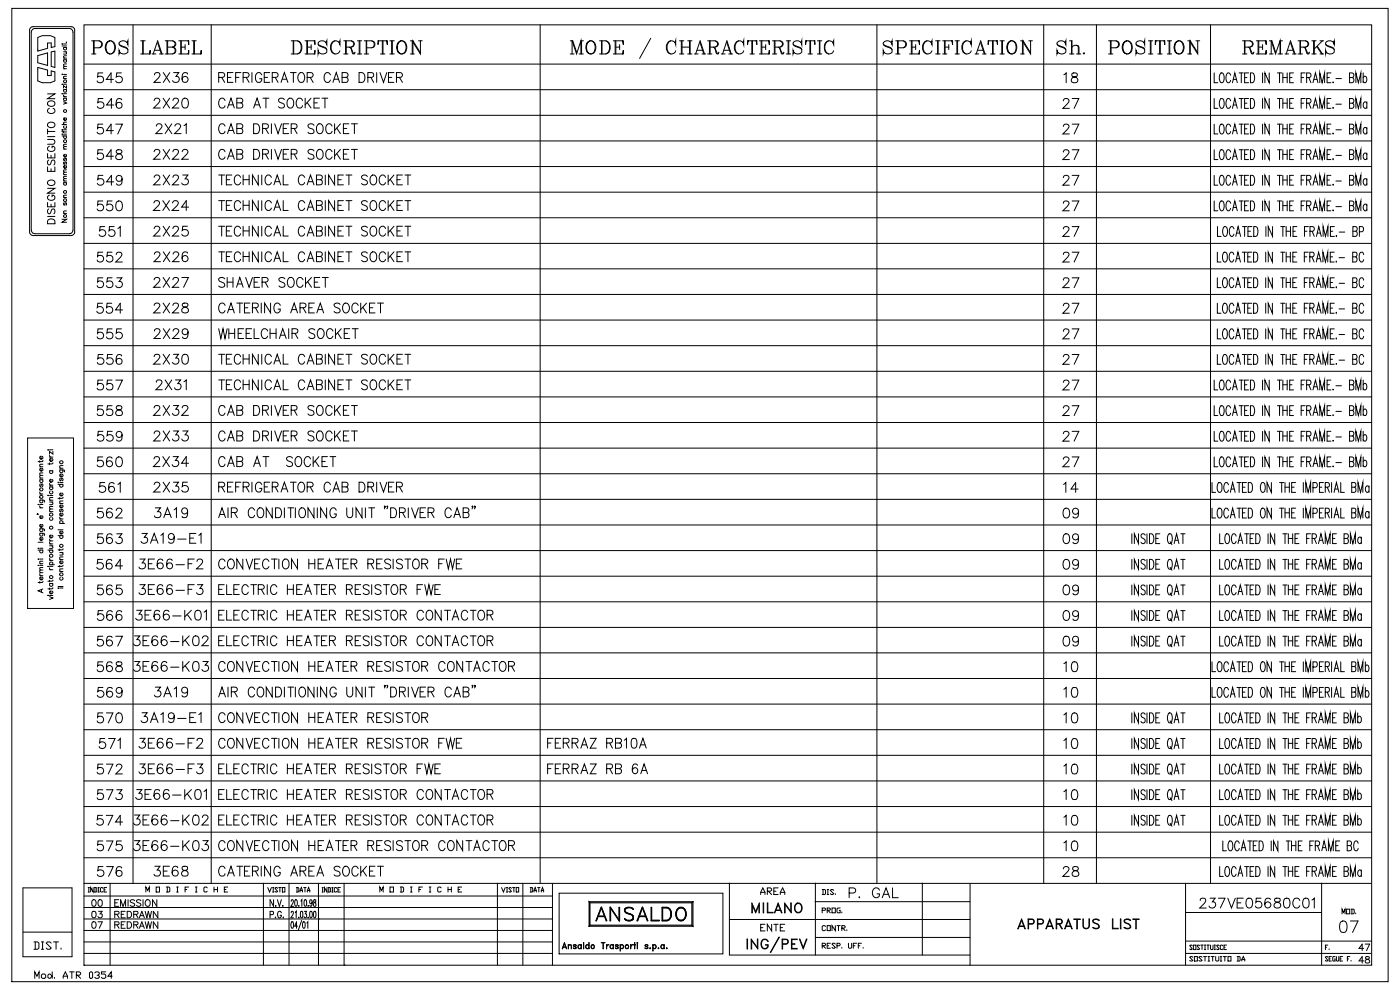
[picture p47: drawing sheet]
<svg xmlns="http://www.w3.org/2000/svg" width="297mm" height="210mm" viewBox="0 0 297 210" stroke-linecap="round" stroke-linejoin="round" font-family="sans-serif">
<g fill="none" stroke="#000" stroke-width=".21">
<path d="M2.5 1.8h292v206.4h-292zM6.5 5.8l.4-.1h8.2a.73 .73 0 0 1 .7 .7v43l-.2 .4-.5 .2h-8.1l-.5-.2-.2-.4v-43.1zM6.9 6.2l.3-.2h7.5a.78 .78 0 0 1 .8 .8v42.2a.74 .74 0 0 1-.8 .6h-7.3a.85 .85 0 0 1-.8-.8v-42zM8 8l1-.4h1.7l.9 .4v1.9l-.7 .2v-1h-.8v1.1l-2.1 .6zM8 14.3l2.1 .6v1.1h.8v-1l.7 .3v1.9l-.9 .3h-1.7l-1-.3zM8 11.8l2.1-.6v2.7l-2.1-.6zM10.1 19.9h1.5l-1.5 1h1.5M10.9 11l.7-.2v3.5l-.7-.2zM13.2 19.9h.1M13.2 17.9h.1M13.2 9.4h.1M13.2 9.8h.9"/>
<path d="M13.2 15.8h.1M13.5 19.9h.6M13.5 19h.6M13.5 17.9h.6M13.5 16.7h.6M13.5 15.8h.6M13.5 14.6h.6M13.5 12.7h.6M13.5 12.3h.6M13.5 11h.6M13.5 10.1h.6M13.5 9.3h.6"/>
<path d="M13.6 19a.32 .32 0 0 0 0 .5 .32 .32 0 0 0 .4 0 .32 .32 0 0 0 0-.5M13.6 12.7a.3 .3 0 0 0 0 .4 .3 .3 0 0 0 .4 0 .3 .3 0 0 0 0-.4M13.6 10.1a.3 .3 0 0 0 0 .4 .3 .3 0 0 0 .4 0 .3 .3 0 0 0 0-.4M13.9 11l.2 .2v.2l-.6 .1M14.1 8.9l-.1 .1M14.1 18.2v.5l-.6-.5v.5M14.1 16.2h-.6v.3l.2 .2M14.1 14.1h-.6v.2l.2 .3M14.1 13.6l-.6 .1 .2 .4M14.1 11.8l-.6 .2 .2 .3M17.8 5.3h273.2v199.4h-273.2zM10.1 39.9h1.5l-1.5 1.1h1.5"/>
<path d="M10.1 35.4v.9h1.5v-.9M10.1 32.6v.9h1.5v-.9M10.1 29.6h1.1a.51 .51 0 0 1 .4 .5 .51 .51 0 0 1-.4 .5h-1.1M10.1 29h1.5M10.1 27.9h1.5M10.1 27.4v1M10.2 38.5a.78 .78 0 0 1 .9-.3 .78 .78 0 0 1 .5 .9 .78 .78 0 0 1-1 .3 .78 .78 0 0 1-.4-.9zM10.2 26.2a.78 .78 0 0 1 .9-.3 .78 .78 0 0 1 .5 .9 .78 .78 0 0 1-1 .3 .78 .78 0 0 1-.4-.9zM10.2 21.7a.78 .78 0 0 1 .9-.3 .78 .78 0 0 1 .5 .9 .78 .78 0 0 1-1 .3 .78 .78 0 0 1-.4-.9zM10.3 34a.56 .56 0 0 0-.2 .5 .56 .56 0 0 0 .4 .5l.7-1h.2l.2 .3-.2 .7M10.5 31a.56 .56 0 0 0-.4 .7 .56 .56 0 0 0 .6 .4 .64 .64 0 0 0 .8-.2 .64 .64 0 0 0-.1-.8l-.4-.1v.4M10.5 23a.56 .56 0 0 0-.4 .6 .56 .56 0 0 0 .6 .5 .64 .64 0 0 0 .8-.2 .64 .64 0 0 0-.1-.9h-.1"/>
<path d="M10.8 32.9v.6M10.8 35.8v.5M13.2 28.5h.1M13.2 27.8l.1 .2h.8M13.2 27.6h.1M13.2 28.8h.9M13.2 26.4h.9M13.5 21.6l.6 .3-.6 .2M13.5 20.2l.3 .3M13.5 38.7h.6M13.5 38.4h.6M13.5 37.1h.6"/>
<path d="M13.5 31.6h.6M13.5 28.4h.6M13.5 27.8v.3M13.5 27.5h.6M13.5 20.8h.6M13.5 20.5h.6M13.6 38.7a.3 .3 0 0 0 0 .5 .3 .3 0 0 0 .4 0 .3 .3 0 0 0 0-.5M13.6 34.3l-.1 .2 .1 .4 .3-.5h.2l-.1 .5M13.6 33.6l-.1 .1v.3h.2l.1-.3 .2-.1v.5M13.6 28.8a.3 .3 0 0 0 0 .5 .3 .3 0 0 0 .4 0 .3 .3 0 0 0 0-.5M13.6 26.7a.3 .3 0 0 0 0 .4 .3 .3 0 0 0 .4 0 .3 .3 0 0 0 0-.4M13.6 20.8a.32 .32 0 0 0 0 .5 .32 .32 0 0 0 .4 0 .32 .32 0 0 0 0-.5"/>
<path d="M14 35.1a.31 .31 0 0 1 .1 .5 .31 .31 0 0 1-.5 0 .31 .31 0 0 1 .1-.5l.1 .6M14 32.8a.31 .31 0 0 1 .1 .4 .31 .31 0 0 1-.5 0 .31 .31 0 0 1 .1-.4l.1 .5M14 25a.29 .29 0 0 1 .1 .4 .29 .29 0 0 1-.5 0 .29 .29 0 0 1 .1-.4l.1 .5M14.1 37.9l-.6 .1 .2 .4M14.1 37.4h-.6v.3l.2 .2M14.1 36.5l-.6 .2 .2 .4M14.1 36l-.6 .1v.2l.2 .2M14.1 31.1l-.6 .1 .2 .4M14.1 30.6h-.6v.3l.2 .2M14.1 25.9h-.6v.3l.2 .2M10.1 42.9v1h1.5v-1M10.1 45.9h1.5"/>
<path d="M10.2 46.7a.89 .89 0 0 1 1.4 .2v.6h-1.5zM10.3 44.3a.56 .56 0 0 0-.2 .6 .56 .56 0 0 0 .4 .4l.7-1h.2l.2 .4-.2 .6M10.5 41.4a.56 .56 0 0 0-.4 .6 .56 .56 0 0 0 .6 .5 .64 .64 0 0 0 .8-.2 .64 .64 0 0 0-.1-.8l-.4-.1v.3M10.8 43.3v.6M13.2 46.5h.9l-.9 .6h.9M13.5 45.3h.6M13.5 41.9h.6M13.6 43l-.1 .2 .1 .3 .3-.4h.2l-.1 .4M14.1 44.7l-.6 .2 .2 .4M14.1 41.4l-.6 .1 .2 .4M5.9 92.9h9.7v36.2h-9.7zM8.4 97.7v.4"/>
<path d="M8.4 99h.7M9 99.3a.33 .33 0 0 1 0 .5 .33 .33 0 0 1-.5 0 .33 .33 0 0 1 .1-.5l.1 .6M9 96.8a.32 .32 0 0 1 .1 .5 .32 .32 0 0 1-.5 0 .32 .32 0 0 1 .1-.5v.6M9.1 98.5h-.6l.1 .5M9.1 97.7l-.2 .2h-.8M10.2 95.5h.1M10.5 96.6v.2l.3 .2M10.5 98.2v.3M10.5 99.8h.7M10.5 97h.7M10.5 95.4h.7M10.7 99.8a.33 .33 0 0 0-.1 .5 .33 .33 0 0 0 .5 0 .33 .33 0 0 0-.1-.5"/>
<path d="M11 97.2a.32 .32 0 0 1 .2 .5 .32 .32 0 0 1-.5 0 .32 .32 0 0 1 .1-.5v.6M11.2 98.2l-.2 .2h-.8M11.2 95.8v.5l-.7-.5v.5M12.7 99.7h.9l.1 .4M12.7 99.3h.7M12.8 99.7a.33 .33 0 0 0 0 .5 .33 .33 0 0 0 .4 0 .33 .33 0 0 0 0-.5M13.4 98.8h-.7v.4l.2 .1M7.9 109l.3 .1M8.1 120h.1M8.1 118.6h.1M8.1 116.7h1M8.1 115h1"/>
<path d="M8.1 116.4h.1M8.1 107h.1M8.4 113.1h.8l.2 .1v.4M8.4 112.2h.8l.2 .1v.3M8.4 107.3l.1 .2 .2 .2M8.4 106.1h.8l.2 .1v.3M8.4 104.4l.1 .2 .2 .2M8.4 119.9h.7M8.4 119.6h.7M8.4 118.6h.7M8.4 116.3h.7M8.4 107.7h.7"/>
<path d="M8.4 107h.7M8.4 104.8h.7M8.4 101.8h.7M8.4 101.4h.7M8.6 116.7a.33 .33 0 0 0-.1 .5 .33 .33 0 0 0 .5 0 .33 .33 0 0 0 0-.5M8.6 113.1a.33 .33 0 0 0-.1 .5 .33 .33 0 0 0 .5 0 .33 .33 0 0 0 0-.5M8.6 112.2a.33 .33 0 0 0-.1 .5 .33 .33 0 0 0 .5 0 .33 .33 0 0 0 0-.5M8.6 106.1a.33 .33 0 0 0-.1 .5 .33 .33 0 0 0 .5 0 .33 .33 0 0 0 0-.5M8.6 102.6l-.2 .2 .2 .4 .2-.5h.3l-.1 .5M8.6 101.8a.33 .33 0 0 0-.1 .4 .33 .33 0 0 0 .5 0 .33 .33 0 0 0 0-.4M9 114a.32 .32 0 0 1 .1 .5 .32 .32 0 0 1-.5 0 .32 .32 0 0 1 .1-.5v.6M9 111.2a.33 .33 0 0 1 0 .5 .33 .33 0 0 1-.5 0 .33 .33 0 0 1 .1-.5l.1 .6"/>
<path d="M9 109.4a.31 .31 0 0 1 0 .5 .31 .31 0 0 1-.5 0 .31 .31 0 0 1 .1-.5l.1 .6M9.1 119l-.6 .1 .1 .5M9.1 100.8l-.6 .1 .1 .5M9.1 100.3h-.6l.1 .5M10.2 116.7h1M10.2 105.1h.1M10.5 118.4v.3l.3 .2M10.5 115v.2l.3 .2M10.5 114.3v.3l.3 .1M10.5 102.5v.3l.3 .1M10.5 119.8h1M10.5 118.9h.7"/>
<path d="M10.5 115.8h.7M10.5 115.4h.7M10.5 114.7h.7M10.5 108.5h.7M10.5 106.5h.7M10.5 106.1h.7M10.5 105.1h.7M10.5 103.3h.7M10.5 102.9h.7M10.7 119.8a.32 .32 0 0 1-.1-.5 .32 .32 0 0 1 .5 0 .32 .32 0 0 1-.1 .5M10.7 116.7a.33 .33 0 0 0-.1 .5 .33 .33 0 0 0 .5 0 .33 .33 0 0 0-.1-.5M10.7 109.8a.33 .33 0 0 0-.1 .5 .33 .33 0 0 0 .5 0 .33 .33 0 0 0-.1-.5"/>
<path d="M10.7 104.2a.33 .33 0 0 0-.1 .4 .33 .33 0 0 0 .5 0 .33 .33 0 0 0-.1-.4M10.7 103.3a.33 .33 0 0 0-.1 .5 .33 .33 0 0 0 .5 0 .33 .33 0 0 0-.1-.5M11 115.8l.2 .4-.7 .1M11 106.5l.2 .2-.1 .3h-.6M11 113.5a.33 .33 0 0 1 .1 .5 .33 .33 0 0 1-.5 0 .33 .33 0 0 1 .1-.5l.1 .6M11 101.7a.32 .32 0 0 1 .2 .5 .32 .32 0 0 1-.5 0 .32 .32 0 0 1 .1-.5v.6M11.2 108h-.7l.2 .5M11.2 107.4l-.7 .1 .2 .5M11.2 105.5l-.7 .1 .2 .5M12.3 113.6h1.1M12.3 112.4h1.1M12.3 102.7h1.1"/>
<path d="M12.3 102.4h.1M12.7 109.7v.2l.2 .2M12.7 105.5v.4M12.7 116.4v.4M12.7 119.9v.4M12.7 118.7h.7M12.7 117.2h.7M12.7 111h1M12.7 110.1h.7M12.7 106.8h.7M12.7 102.4h.7M12.8 113.6a.33 .33 0 0 0 0 .5 .33 .33 0 0 0 .4 0 .33 .33 0 0 0 0-.5"/>
<path d="M12.8 111a.33 .33 0 0 1 0-.5 .33 .33 0 0 1 .4 0 .33 .33 0 0 1 0 .5M12.8 108l-.1 .5h.2l.3-.5 .2 .2-.2 .4M12.8 102.7a.33 .33 0 0 0 0 .5 .33 .33 0 0 0 .4 0 .33 .33 0 0 0 0-.5M12.8 101.4l-.1 .5h.2l.3-.5 .2 .2-.2 .4M13.2 117.2l.2 .3-.1 .2h-.6M13.2 119a.32 .32 0 0 1 .1 .5 .32 .32 0 0 1-.5 0 .32 .32 0 0 1 .1-.5v.6M13.2 112.7a.32 .32 0 0 1 .1 .5 .32 .32 0 0 1-.5 0 .32 .32 0 0 1 .1-.5v.6M13.2 108.8a.32 .32 0 0 1 .1 .5 .32 .32 0 0 1-.5 0 .32 .32 0 0 1 .1-.5v.6M13.2 107.1a.32 .32 0 0 1 .1 .5 .32 .32 0 0 1-.5 0 .32 .32 0 0 1 .1-.5v.6M13.2 104.6a.32 .32 0 0 1 .1 .5 .32 .32 0 0 1-.5 0 .32 .32 0 0 1 .1-.5v.6M13.2 100.6a.32 .32 0 0 1 .1 .5 .32 .32 0 0 1-.5 0 .32 .32 0 0 1 .1-.5v.6M13.4 119.9l-.2 .2h-.9"/>
<path d="M13.4 118.1l-.7 .1v.3l.2 .2M13.4 116.4l-.2 .2h-.9M13.4 106.3h-.7v.4l.2 .1M13.4 105.5l-.2 .2h-.9M8.4 121.7l.1 .3 .2 .1M8.4 123.3v.4M8.4 122.1h.7M8.4 121.5h.7M8.8 125.1v.5M9 122.4a.32 .32 0 0 1 .1 .5 .32 .32 0 0 1-.5 0 .32 .32 0 0 1 .1-.5v.6M9.1 124.9l-1 .4 1 .4M9.1 123.3l-.2 .3h-.8"/>
<path d="M9.1 120.9h-.6l-.1 .3 .2 .3M9.1 120.4h-.6l.1 .5M10.2 126.3h.1M10.2 120.2h.1M10.5 126.6l.7 .2-.7 .4M10.5 120.5v.2l.3 .1M10.5 126.3h.7M10.5 123.1v.3M10.5 124.7v.4M10.5 123.8h.7M10.5 120.8h.7M10.5 120.1h.7"/>
<path d="M10.7 123.8a.33 .33 0 0 0-.1 .5 .33 .33 0 0 0 .5 0 .33 .33 0 0 0-.1-.5M11 125.4a.32 .32 0 0 1 .2 .5 .32 .32 0 0 1-.5 0 .32 .32 0 0 1 .1-.5v.6M11.2 124.6l-.2 .3h-.8M11.2 123l-.2 .3h-.8M12.3 124.4h1.1M12.3 124.8h.1M12.7 124.7h.7M12.7 121.2h.7M12.8 122.5a.33 .33 0 0 0 0 .5 .33 .33 0 0 0 .4 0 .33 .33 0 0 0 0-.5M13.4 120.7h-.7v.2l.2 .3M4.9 197.7h10.4M4.9 188.3h10.4v14.6h-10.4z"/>
<path d="M7.2 199.8h.8l.3 .2v1.1l-.3 .2h-.8M7.5 199.8v1.5M8.8 199.8h.5M9 199.8v1.5M11.4 199.8h1M11.9 199.8v1.5M17.8 190.1h99.4M17.8 192.5h99.4M17.8 194.9h99.4M17.8 197.4h99.4M17.8 199.8h99.4M17.8 187.4h273.1"/>
<path d="M18.7 188.3h.3M18.7 189.2h.3M18.8 188.3v.9M19.6 190.9a.44 .44 0 0 1 .7 .2l.1 .3a.63 .63 0 0 1-.5 .8 .94 .94 0 0 1-.3-1.3zM19.8 188.3v.9l-.6-.9v.9M20 188.3h.4l.1 .1v.7l-.5 .1M20.1 188.3v.9M20.8 188.3h.3M20.8 189.2h.3M20.9 188.3v.9M21 190.9a.45 .45 0 0 1 .7 .2v.3a.58 .58 0 0 1-.5 .8 .9 .9 0 0 1-.2-1.3zM21.8 188.4l-.1-.1-.4 .1v.7l.1 .1 .4-.1"/>
<path d="M22.1 188.7h.2M22.6 188.3h-.5v.9h.5M23.4 187.3v17.4M24.3 191.5h.6M25.2 190.8h-.9v1.4h.9M25.6 192.2v-1.4l.5 1.4 .5-1.4v1.4M27.2 190.8v1.4M28.6 191l-.4-.2-.6 .2 .1 .3 .7 .3 .2 .3v.1l-.4 .2-.6-.2M29.9 191l-.3-.2-.6 .2v.3l.8 .4 .1 .3-.3 .2-.6-.2M30.3 190.8v1.4M30.9 191l.3-.2a.68 .68 0 0 1 .7 .8 .68 .68 0 0 1-.8 .6l-.3-.5zM30.9 189.2v-1.1l.4 .8 .4-.8v1.1"/>
<path d="M33.1 188.1h.7v1.1h-.7zM33.3 190.8v1.4l-1-1.4v1.4M35.3 188.1h.5l.2 .2v.7l-.2 .2h-.5M35.5 188.1v1.1M37.5 189.2h.3M37.5 188.1h.3M37.6 188.1v1.1M39.3 188.7h.3M40 188.1h-.7v1.1M41.5 189.2h.3M41.5 188.1h.3M41.6 188.1v1.1"/>
<path d="M44 188.3l-.2-.2h-.4l-.1 .2v.7l.1 .2h.4l.2-.2M45.4 188.7h.7M45.4 188.1v1.1M46.1 188.1v1.1M47.6 188.7h.3M48.3 188.1h-.7v1.1h.7M55.9 187.3v17.4M56.8 188.3l.4 .9 .4-.9M57.8 188.3h.3M57.8 189.2h.3M58 188.3v.9M58 190.8v1.4l-.7-1.4v1.4"/>
<path d="M58.5 192.1v.1zM58.8 190.8l.5 1.4 .4-1.4M58.9 188.4l-.4-.1-.2 .1 .6 .7-.2 .1-.4-.1M59.1 188.3h.6M59.4 188.3v.9M59.9 188.3h.5v.9h-.5zM60 192.1h.1M61.3 187.3v17.4M61.8 191.2l.1-.4 .3 .1-.1 .7-.4 .6h.6M62.6 190.9l.2-.1a.93 .93 0 0 1 0 1.4l-.3-.6zM62.9 188.3h.4l.1 .1v.7l-.5 .1M63 188.3v.9"/>
<path d="M63.4 192.1v.1zM63.6 189.2l.3-.9 .3 .9M63.6 188.9h.6M63.8 191.1l.2-.3v1.4M64.4 188.3h.5M64.6 190.9h.3l.1 .2v.9l-.2 .2-.3-.2zM64.7 188.3v.9M65.2 189.2l.3-.9 .2 .9M65.2 188.9h.5M65.4 192.1v.1zM66.2 191.3l-.2 .4a.42 .42 0 0 1-.3-.4 .42 .42 0 0 1 .4-.4l.1 1.1-.2 .2-.3-.2M66.6 190.9v.4a.47 .47 0 0 1 .4 .4 .47 .47 0 0 1-.3 .5 .53 .53 0 0 1-.2-.5 .53 .53 0 0 1 .5-.4v-.4z"/>
<path d="M67.6 194.9h.1M67.6 187.3v17.4M68.3 188.3h.3M68.3 189.2h.3M68.4 188.3v.9M69.4 188.3v.9l-.6-.9v.9M69.6 188.3h.4l.1 .1v.7l-.5 .1M69.7 188.3v.9M70.4 188.3h.3M70.4 189.2h.3M70.5 188.3v.9M71.4 188.4l-.1-.1-.4 .1v.7l.1 .1 .4-.1"/>
<path d="M71.7 188.7h.3M72.2 188.3h-.5v.9h.5M73 187.3v17.4M80.6 189.2v-1.1l.3 .8 .4-.8v1.1M82.7 188.1h.8v1.1h-.8zM84.9 188.1h.5l.2 .2v.7l-.2 .2h-.5M85.1 188.1v1.1M87.1 189.2h.3M87.1 188.1h.3M87.2 188.1v1.1M88.9 188.7h.4M89.6 188.1h-.7v1.1"/>
<path d="M91.1 189.2h.3M91.1 188.1h.3M91.2 188.1v1.1M93.6 188.3l-.2-.2h-.4l-.1 .2v.7l.1 .2 .6-.2M95 188.7h.7M95 188.1v1.1M95.7 188.1v1.1M97.2 188.7h.3M97.9 188.1h-.7v1.1h.7M105.5 187.3v17.4M106.4 188.3l.4 .9 .4-.9M107.4 188.3h.3"/>
<path d="M107.4 189.2h.3M107.6 188.3v.9M108.5 188.4l-.4-.1-.2 .1 .6 .7-.2 .1-.4-.1M108.7 188.3h.6M109 188.3v.9M109.5 188.3h.5v.9h-.5zM110.9 187.3v17.4M112.5 188.3h.4l.1 .1v.7l-.1 .1h-.4M112.6 188.3v.9M113.3 189.2l.2-.9 .3 .9M113.3 188.9h.5M114.1 188.3h.4"/>
<path d="M114.3 188.3v.9M114.8 189.2l.3-.9 .2 .9M114.8 188.9h.5M117.2 187.4v17.3M126.5 195.3l1.1-2.8 1.1 2.8M126.9 194.4h1.4M127 194.3h1.2M127.5 192.5h.1l1.1 2.8h-.1l-1-2.7-1.1 2.7h-.1zM129.4 192.5h.1l1.8 2.6v-2.6h.1v2.8h-.1l-1.8-2.6v2.6h-.1zM131.4 192.5v2.8l-1.9-2.8v2.8M132.5 194.8l.8 .4a.66 .66 0 0 0 .9-.3 .66 .66 0 0 0-.4-.9l-1.1-.4a.73 .73 0 0 1-.1-1 .73 .73 0 0 1 1-.1l.5 .1 .2 .3a.93 .93 0 0 0-.9-.4 .93 .93 0 0 0-.8 .7l.3 .3 .8 .3a.79 .79 0 0 1 .7 1 .79 .79 0 0 1-1.2 .5l-.4-.1-.3-.3M132.5 194.8v.1"/>
<path d="M134.3 192.9a.97 .97 0 0 0-1-.5 .97 .97 0 0 0-.8 .8l.4 .4 .7 .3a.73 .73 0 0 1 .7 .9 .73 .73 0 0 1-1 .5l-.8-.4M134.4 192.8a1.29 1.29 0 0 0-1.9 0 .76 .76 0 0 0 .5 .9l.8 .2a.73 .73 0 0 1 .3 1.3 1.33 1.33 0 0 1-1.6-.3M135.2 195.3l1.1-2.8 1.1 2.8M135.6 194.4h1.4M135.7 194.3h1.2M136.2 192.5h.1l1.1 2.8h-.1l-1-2.7-1 2.7h-.2zM138.1 192.5h.2v2.7h1.5v.1h-1.7zM138.1 195.2h1.7M138.2 192.5v2.8h1.6M140.4 192.5h1.1a1.57 1.57 0 0 1 .9 1.4 1.57 1.57 0 0 1-.9 1.4h-1.1zM140.4 192.5h1.1a1.51 1.51 0 0 1 .8 1.4 1.51 1.51 0 0 1-.8 1.3h-1.1M140.5 192.5h1a1.53 1.53 0 0 1 1 1.4 1.53 1.53 0 0 1-1 1.4h-1z"/>
<path d="M140.6 192.6h.9a1.46 1.46 0 0 1 0 2.6h-.9zM143.7 192.8l.5-.3a1.48 1.48 0 0 1 1.4 1 1.48 1.48 0 0 1-.6 1.7l-.3 .1a1.48 1.48 0 0 1-1.3-.9 1.48 1.48 0 0 1 .3-1.6zM143.7 192.9a1.06 1.06 0 0 1 1.3-.2 1.06 1.06 0 0 1 .5 1.3 1.06 1.06 0 0 1-1.1 1.2 1.06 1.06 0 0 1-1-1.3zM143.8 192.7a1.12 1.12 0 0 1 1.3 0 1.12 1.12 0 0 1 .5 1.2 1.12 1.12 0 0 1-.5 1.2 1.12 1.12 0 0 1-1.3 0 1.86 1.86 0 0 1 0-2.4zM143.9 192.8a.97 .97 0 0 1 1.1 0 .97 .97 0 0 1 .4 1.1 .96 .96 0 0 1-.4 1.1 .96 .96 0 0 1-1.2-.2 1.71 1.71 0 0 1 .1-2zM154.7 187.3v15.3h51.1M154.7 195h51.1M158.5 199.2l.1 2.1zM159.3 199.2l1.4 1.8 .1-1.8v2.1l-1.3-1.8-.2 1.8zM159.5 191.5l.8 1.8 .8-1.8v2.1l-.1-1.6-.7 1.6-.7-1.6-.1 1.6zM161.4 189.7v-.4l.4-1 .5 1v.4M161.4 189.3h.9"/>
<path d="M161.4 196.8h.4M161.6 199.5a.74 .74 0 0 1 1.3 .2 .75 .75 0 0 0-.8-.4 .75 .75 0 0 0-.6 .7v.5a.66 .66 0 0 0 .7 .7 .66 .66 0 0 0 .6-.7l-.4-.1h.5a.77 .77 0 0 1-.7 .9 .77 .77 0 0 1-.8-.8zM161.9 191.5l.1 2.1zM162.3 196.1h-.9v1.4h.9M162.8 191.5l.1 2 1.1 .1h-1.2zM162.8 189h.6l.3-.2v-.2l-.3-.3h-.6v1.4M163 189l.7 .7M163.7 196.1v1.4l-.9-1.4v1.4M164.1 189h.5M164.1 196.1h1M164.5 193.1h1.2M164.6 193h1"/>
<path d="M164.6 196.1v1.4M165.1 191.5l.8 2.1-.8-1.7-.8 1.7zM165.1 188.3h-1v1.4h1M165.2 198.8l-1.8 3.2zM165.5 189.7v-.4l.5-1 .5 1v.4M165.5 189.3h1M165.5 196.8h.5M166.4 191.5l1.3 1.8 .2-1.8v2.1l-1.4-1.7-.1 1.7zM166.5 196.1h-1v1.4h1M167.9 199.2h1.2l-1.1 .1v1.9l1.1 .1h-1.2zM168.7 191.9l.2-.3a1 1 0 0 1 1.2 .5 1 1 0 0 1-.2 1.2l-.4 .3a1.06 1.06 0 0 1-.9-.6 1.06 1.06 0 0 1 .1-1.1zM168.9 191.7a.71 .71 0 0 1 1.1 .6 .88 .88 0 0 1-.8 1.2 1.05 1.05 0 0 1-.3-1.8z"/>
<path d="M169.6 199.2l.8 1.8 .8-1.8-.8 2.1zM172.9 191.3h32.9M173 187.3v15.3M173 198.8h32.8M174.4 188.7h.5l.2 .2v.7l-.2 .1h-.5M174.4 193.1h.5l.2-.3-.2-.2h-.5v1M174.6 188.7v1M175.1 196.5l-.2-.2h-.3l-.2 .2v.7l.2 .2h.3l.2-.2M175.5 196.3h.6v1.1h-.6zM175.5 193.1h.5l.1-.3-.1-.2h-.5v1M175.5 189.7h.3M175.5 188.7h.3"/>
<path d="M175.6 188.7v1M175.6 193.1l.5 .5M176.5 192.6h.7v1h-.7zM176.8 188.9l-.1-.2h-.4l-.2 .2 .7 .7-.1 .1h-.4l-.2-.1M177.2 196.3v1.1l-.7-1.1v1.1M177.2 189.6v.1M177.6 196.3h.6M177.9 196.3v1.1M178.2 192.6h-.5l-.1 .2v.6l.1 .2h.5v-.5h-.2M178.6 196.9h.5l.2-.4-.2-.2h-.5v1.1M178.6 193.4v.2M178.8 196.9l.5 .5"/>
<path d="M179.6 197.2v.2M180.1 189.4h.9a.55 .55 0 0 0 .5-.5 .55 .55 0 0 0-.5-.6h-.9v2.1M182.3 190.2v.2l.1-.1M186.5 188.8a.76 .76 0 0 0-.8-.5 .76 .76 0 0 0-.6 .8 .88 .88 0 0 0 .2 1.1 .88 .88 0 0 0 1.2-.1v-.5h-.4M187.1 190.4l.9-2.1 .7 2.1M187.5 189.7h1M189.3 188.3v2.1h1.2M195.7 187.3v15.3M205.8 187.4v17.4M216.1 196.5h1.2M216.2 196.4h1M216.7 194.9l.8 2.1-.8-1.8-.8 1.8z"/>
<path d="M218.2 195.9l1-.1v-.7l-1-.1-.1 2v-2.1h.9l.4 .4v.3l-.4 .4h-.8M220.2 195.9l1-.1v-.7l-1-.1-.1 2v-2.1h.9l.3 .2 .1 .5-.2 .3-1 .1M222.1 196.5h1.2M222.2 196.4h1M222.7 194.9l.7 2.1-.7-1.8-.8 1.8zM224.2 195.9l.9-.1v-.7l-.9-.1-.2 2v-2.1h.9a.55 .55 0 0 1 .5 .6 .55 .55 0 0 1-.5 .5h-.7M224.6 196l.8 1-.6-1M226 196.5h1.2M226.1 196.4h1M226.6 194.9l.8 2.1-.8-1.8-.8 1.8zM227.8 194.9l1.3 .1zM228.4 195v2l.1-2"/>
<path d="M229.7 194.9l.2 1.8 .4 .2 .6-.2 .1-1.8 .1 1.5a.69 .69 0 0 1-.7 .6 .69 .69 0 0 1-.7-.6zM232 195a.98 .98 0 0 1 1.2 .2h-.2a.66 .66 0 0 0-1.1 .2l.3 .3a.96 .96 0 0 1 1 1 .93 .93 0 0 1-1.4 0l.5 .2 .7-.1 .1-.4a1.12 1.12 0 0 0-1.1-.7 .44 .44 0 0 1 0-.7zM236 194.9l.1 2 1.1 .1h-1.2zM237.7 194.9l.1 2.1zM238.4 195.2a.97 .97 0 0 1 1.5 0h-.3a.78 .78 0 0 0-1.1 0l.2 .4 .7 .3a.6 .6 0 0 1 .2 1 .98 .98 0 0 1-1.2-.2h.3a.78 .78 0 0 0 1 0l-.1-.5-.9-.5zM240.3 194.9l1.3 .1zM240.9 195v2l.1-2M251.5 187.4v17.3M251.6 193.5h28.7M251.6 199.6h39.4M254.6 191l.2-.4 .6-.1a.48 .48 0 0 1 .3 .8l-1.2 1.3h1.4M256.7 190.5h1.1l-.6 .8a.7 .7 0 0 1 .5 1.1 .7 .7 0 0 1-1.2-.2"/>
<path d="M258.4 190.5h1.5l-1 2.1M260.5 190.5l.7 2.1 .8-2.1M262.4 191.5h.8M263.7 190.5h-1.3v2.1h1.3M264.6 190.6a.72 .72 0 0 1 1 .3 1.07 1.07 0 0 1-.7 1.7 1.34 1.34 0 0 1-.3-2zM267.5 190.5h-1l-.1 .9a.73 .73 0 0 1 1.1 0 .73 .73 0 0 1-.1 1.1 .73 .73 0 0 1-1.1-.3M269.5 190.8a.65 .65 0 0 0-.9-.2 1.2 1.2 0 0 0 .4 2 .65 .65 0 0 0 .6-.7 .65 .65 0 0 0-.6-.6 .65 .65 0 0 0-.7 .6M270.5 190.6a.42 .42 0 0 0 .2 .7 .77 .77 0 0 1 .8 .2 .77 .77 0 0 1 .1 .9 .74 .74 0 0 1-.9 .2 .74 .74 0 0 1-.4-.7 1.35 1.35 0 0 1 1.2-.7l.1-.4a.84 .84 0 0 0-1.1-.2zM272.6 190.6a.72 .72 0 0 1 .9 .3 1.08 1.08 0 0 1-.6 1.7 .93 .93 0 0 1-.6-1.2zM275.7 191a.76 .76 0 0 0-.8-.5 .76 .76 0 0 0-.7 .8 .93 .93 0 0 0 .3 1 .93 .93 0 0 0 .9 .2l.3-.4M276.6 190.6a.72 .72 0 0 1 1 .3 1.94 1.94 0 0 1-.2 1.6 .65 .65 0 0 1-1-.3 1.64 1.64 0 0 1 .2-1.6zM278.3 190.9l.5-.4v2.1"/>
<path d="M280.4 187.3v17.4M284.5 195.5a.76 .76 0 0 1 1.1 .3 2.19 2.19 0 0 1-.2 1.9 .8 .8 0 0 1-1.1-.4 2.13 2.13 0 0 1 .2-1.8zM284.7 193.8v-1l.3 .7 .3-.7v1M285.6 192.8h.7v1h-.7zM286.5 195.3h1.6l-1.2 2.5M286.6 192.8h.5l.2 .2v.7l-.2 .1h-.5M286.8 192.8v1M287.6 193.7v.1M7.4 207.5v-1.4l.4 1 .5-1v1.4M8.8 201.3h.5M9 206.6h.5l.2 .2v.5l-.2 .2h-.5l-.2-.2v-.5zM10.2 206.8l.4-.2 .5 .5-.5 .4h-.2l-.2-.2z"/>
<path d="M10.9 200l-.3-.2h-.5l-.3 .2 1.1 1.1-.3 .2h-.5l-.3-.2M11.1 206.1v1.4M11.5 207.3v.2M12.9 201.1v.2M13.4 207.5v-.4l.5-1 .4 1v.4M13.4 207.1h.9M14.8 206.1h.9M15.2 206.1v1.4M16.2 206.8h.7l.2-.2v-.2l-.2-.3h-.7v1.4M16.4 206.8l.7 .7M17.8 202.2h99.4M19 206.4l.2-.3 .4 .3v.9l-.2 .2-.4-.2z"/>
<path d="M20.1 206.4l.3-.3h.4l.3 .3v.2l-.5 .2M20.8 206.8l.3 .3v.2l-.3 .2h-.4l-.3-.2M22.4 206.1h-.9v.5h.7l.2 .2v.5l-.2 .2h-.5l-.2-.2M23.8 207.1h-.9l.7-1v1.4M73 204.7h.1M166 200.2l1-.1v-.7l-1-.1-.1 2v-2.1h.9l.3 .2a.57 .57 0 0 1-.3 .9h-.8M168 200.2h.6l-.6 .1M174.4 200.6h.5l.2-.3-.2-.2h-.5v1M174.6 200.6l.5 .5M175.5 200.6h.3M176.1 200.1h-.6v1h.6M177.2 200.3l-.2-.2h-.3l-.2 .2 .7 .7-.2 .1h-.3l-.2-.1"/>
<path d="M177.6 200.6h.4l.2-.3-.2-.2h-.4v1M178.6 201v.1M180 200.1v.9l.2 .1h.3l.2-.1v-.9M181 200.6h.4M181.7 200.1h-.7v1M182.1 200.6h.3M182.7 200.1h-.6v1M183.1 201v.1M251.6 202.2h39.3M252.9 200.6l-.1-.1-.4 .1 .5 .7-.1 .1-.4-.1M253 203l-.1-.1-.5 .1 .6 .7-.1 .1-.5-.1M253.2 200.5h.5v.9h-.5z"/>
<path d="M253.4 202.9h.6v.9h-.6zM254.5 200.6l-.2-.1-.4 .1 .6 .7-.2 .1-.4-.1M254.7 200.5h.5M255 203l-.2-.1-.5 .1 .7 .7-.2 .1-.5-.1M255 200.5v.9M255.3 202.9h.6M255.5 200.5h.3M255.5 201.4h.3M255.6 200.5v.9M255.6 202.9v.9M256 200.5h.5M256.3 200.5v.9"/>
<path d="M256.3 202.9h.3M256.3 203.8h.3M256.4 202.9v.9M256.8 200.5v.8l.1 .1 .4-.1v-.8M256.9 202.9h.7M257.2 202.9v.9M257.6 200.5h.2M257.6 201.4h.2M257.7 200.5v.9M257.9 202.9v.8l.2 .1 .5-.1v-.8M258.6 200.6l-.4-.1-.1 .1 .5 .7-.1 .1-.4-.1M258.9 202.9h.3"/>
<path d="M258.9 203.8h.3M259 202.9v.9M259.4 200.6l-.1-.1-.4 .1v.7l.1 .1 .4-.1M259.5 202.9h.7M259.6 200.9h.3M259.8 202.9v.9M260.2 200.5h-.6v.9h.6M260.5 202.9h.6v.9h-.6zM262.4 202.9h.5l.2 .1v.7l-.2 .1h-.5M262.6 202.9v.9M263.4 203.8l.3-.9 .4 .9M263.4 203.5h.7"/>
<path d="M281.2 200.9h.2M281.7 203l-.1-.1-.4 .1 .5 .7-.1 .1-.4-.1M281.7 200.5h-.5v.9M281.9 203.4h.3M281.9 201.3v.1M282.4 202.9h-.5v.9h.5M283.2 202.9h-.4l-.1 .1 .1 .8h.4l-.1-.4M283.5 202.9l.1 .9 .4-.1v-.8M284.3 203.4h.2M284.8 202.9h-.5v.9h.5M285.8 203.4h.3M286.3 202.9h-.5v.9"/>
<path d="M286.6 203.7v.1M289.3 201.2h-1l.7-.9v1.3M289.3 203.8h-1l.7-.9v1.4M289.6 200.3h.9l-.6 1.3M289.7 203v.4l.4 .1a.39 .39 0 0 1 .5 .3 .39 .39 0 0 1-.4 .5l-.5-.1-.1-.2a.73 .73 0 0 1 .8-.6v-.4z"/>
<circle cx="13.8" cy="17.2" r=".34"/>
<circle cx="13.8" cy="23.5" r=".33"/>
<circle cx="13.8" cy="29.9" r=".33"/>
<circle cx="13.8" cy="42.5" r=".33"/>
<circle cx="13.8" cy="40.7" r=".33"/>
<circle cx="13.8" cy="45.8" r=".33"/>
<circle cx="13" cy="98.1" r=".34"/>
<circle cx="8.8" cy="105.4" r=".33"/>
<circle cx="8.8" cy="103.8" r=".34"/>
<circle cx="10.8" cy="109.1" r=".34"/>
<circle cx="10.8" cy="111.9" r=".33"/>
<circle cx="10.8" cy="117.9" r=".34"/>
<circle cx="13" cy="115.8" r=".34"/>
<circle cx="10.8" cy="122.4" r=".33"/>
<circle cx="13" cy="121.8" r=".34"/>
</g>
<g fill="#fff" stroke="#000" stroke-width=".21">
<path d="M146.8 191.5l.2-.2v5.2l-.2-.3z"/>
<path d="M125.2 196.2h21.6l.2 .3h-22z"/>
<path d="M125 191.3l.2 .2v4.7l-.2 .3z"/>
<path d="M125 191.3h22l-.2 .2h-21.6z"/>
</g>
<g fill="none" stroke="#000" stroke-width=".21">
<path d="M17.8 13.6h273.2M17.8 19h273.2M19.4 8.7h1.6a.74 .74 0 0 1 .7 .7 .74 .74 0 0 1-.7 .7h-1M19.4 11.4h1M19.8 8.7v2.7M20 8.7v2.7M21 8.7a.77 .77 0 0 1 .6 .7 .77 .77 0 0 1-.6 .7M21.8 15.5h-1l-.1 .8a.73 .73 0 0 1 1.1 0 .73 .73 0 0 1-.1 1.1 .73 .73 0 0 1-1.1-.2M23.3 8.7a1.49 1.49 0 0 0-1 1.3 1.49 1.49 0 0 0 1 1.4 1.41 1.41 0 0 0 1.2-1.4 1.41 1.41 0 0 0-1.2-1.3 1.59 1.59 0 0 0 0 2.7M23.5 8.7a1.59 1.59 0 0 1 0 2.7M24.1 16.8h-1.5l1-1.3v2M25.3 9.3l.2 .3 1.5 .6 .1 .9a1.06 1.06 0 0 1-1 .3 1.06 1.06 0 0 1-.8-.7v.7l.1-.3"/>
<path d="M25.8 15.5h-1l-.1 .8a.75 .75 0 0 1 1.1 0 .75 .75 0 0 1-.2 1.2 .75 .75 0 0 1-1-.3M27 9.1l.1-.4v.8a.96 .96 0 0 0-.8-.9 .96 .96 0 0 0-1 .7l.2 .4 1.3 .5 .3 .3M28.2 5.3v182.1M29.8 11.4h2.1v-.7l-.2 .7M29.8 8.7h1M30.3 8.7v2.7M30.4 8.7v2.7M32.2 11.4h.9M32.5 11.4l.9-2.7 1 2.7M32.8 15.9v-.3a.67 .67 0 0 1 1-.1v.1a.64 .64 0 0 1-.1 .9l-1 1h1.3M32.8 10.7h1.2M33.4 9.1l.8 2.3"/>
<path d="M33.8 11.4h.8M34.6 15.4l1.4 2.1M35 8.7h1.6a.72 .72 0 0 1 .7 .8l-.3 .4-.4 .1M35.4 8.7v2.7M35.6 10h1a.72 .72 0 0 1 .7 .7 .72 .72 0 0 1-.7 .7h-1.6M35.6 8.7v2.7M36 15.4l-1.4 2.1M36.6 8.7a.68 .68 0 0 1 .6 .6 .68 .68 0 0 1-.6 .7M36.6 10a.75 .75 0 0 1 .6 .7 .75 .75 0 0 1-.6 .7M36.8 15.4h1.1l-.6 .8a.67 .67 0 0 1 .7 .8 .67 .67 0 0 1-.9 .5l-.3-.1-.2-.3M37.9 8.7h2.1v.8l-.1-.8M37.9 11.4h2.1v-.7l-.1 .7"/>
<path d="M38.3 8.7v2.7M38.5 10h.8M38.5 8.7v2.7M39.3 9.5v1M39.8 15.7a.58 .58 0 0 0-.9-.2 1.72 1.72 0 0 0 0 1.9 .64 .64 0 0 0 .9-.3 .64 .64 0 0 0-.4-.8 .64 .64 0 0 0-.8 .5M40.7 11.4h2v-.7l-.1 .7M40.7 8.7h.9M41.1 8.7v2.7M41.2 8.7v2.7M44.8 5.3v182.1M46.4 16.4l1.1-.1 .2-.3-.2-.5-1.1-.1v2.1M47 16.4l.7 1.1"/>
<path d="M48.3 16.4h.7M49.4 15.4h-1.1v2.1h1.1M50 16.4h.7M51.1 15.4h-1.1v2.1M51.6 16.4l1.1-.1 .1-.3-.1-.5-1.1-.1v2.1M52.2 16.4l.6 1.1M53.4 15.4v2.1M55.5 15.9a.69 .69 0 0 0-.8-.5 .69 .69 0 0 0-.5 .8v.5a.68 .68 0 0 0 .7 .8 .68 .68 0 0 0 .6-.8h-.4M56.1 16.4h.7M57.2 15.4h-1.1v2.1h1.1M57.7 16.4h.9a.52 .52 0 0 0 .4-.5 .52 .52 0 0 0-.4-.5h-.9v2.1M58.4 16.4l.6 1.1"/>
<path d="M59.6 17.5l.7-2.1 .8 2.1M59.9 16.8h.9M61.6 15.4h1.2M61.8 8.7h1.3a1.49 1.49 0 0 1 1 1.3 1.49 1.49 0 0 1-1 1.4h-1.3M62.2 8.7v2.7M62.2 15.4v2.1M62.3 8.7v2.7M63.1 8.7a1.6 1.6 0 0 1 0 2.7M63.6 15.5l.1-.1a1.13 1.13 0 0 1 1 .8 1.13 1.13 0 0 1-.4 1.2 .98 .98 0 0 1-1.1-.5 .98 .98 0 0 1 .2-1.2zM64.7 8.7h2.1v.8l-.1-.8M64.7 11.4h2.1v-.7l-.1 .7M65.1 8.7v2.7"/>
<path d="M65.2 16.4l1.1-.1 .1-.3-.1-.5-1.1-.1v2.1M65.2 8.7v2.7M65.2 10h.8M65.8 16.4l.6 1.1M66 9.5v1M67.5 9.3l.2 .3 1.4 .5 .2 .4v.6a1.03 1.03 0 0 1-1 .3 1.03 1.03 0 0 1-.8-.7v.7l.1-.3M69.2 9.1l.1-.4v.8a.94 .94 0 0 0-.8-.9 .94 .94 0 0 0-1 .7l.2 .4 1.4 .5 .2 .3M70.1 15.9a.69 .69 0 0 0-.8-.5 .69 .69 0 0 0-.5 .8v.5a.69 .69 0 0 0 .5 .8 .69 .69 0 0 0 .8-.5M70.6 17.5l.7-2.1 .7 2.1M70.9 16.8h.9M71 8.7a1.57 1.57 0 0 0 0 2.7M72 9.1l.1 .4v-.8l-.1 .4a1.01 1.01 0 0 0-1.2-.4 1.01 1.01 0 0 0-.7 1 1.2 1.2 0 0 0 .3 1.4 1.2 1.2 0 0 0 1.3 .2l.4-.5"/>
<path d="M72.6 16.4h.8a.53 .53 0 0 1 .5 .5 .53 .53 0 0 1-.5 .6h-.8v-2.1l1.1 .1 .1 .5-.1 .3-.3 .1M72.9 8.7h1.6l.4 .1a.67 .67 0 0 1 0 1.1l-1.5 .1M72.9 11.4h.9M73.3 8.7v2.7M73.4 8.7v2.7M74.1 10l.4 .2 .4 1h.4M74.4 10.1l.5 1.3h.2l.2-.3M74.5 8.7a.68 .68 0 0 1 .6 .6 .68 .68 0 0 1-.6 .7M75.8 11.4h.9M75.8 8.7h.9M76.2 15.4a1.12 1.12 0 0 1 1.2 .6 1.12 1.12 0 0 1-.4 1.4l-.8 .1zM76.2 8.7v2.7"/>
<path d="M76.3 8.7v2.7M77.3 8.7h1.5a.75 .75 0 0 1 .7 .5 .75 .75 0 0 1-.2 .8l-1.5 .1M77.3 11.4h.9M77.7 8.7v2.7M77.8 8.7v2.7M78 16.4h.8a.52 .52 0 0 0 .5-.5 .52 .52 0 0 0-.5-.5h-.8v2.1M78.7 16.4l.6 1.1M78.8 8.7a.77 .77 0 0 1 .6 .7 .77 .77 0 0 1-.6 .7M79.9 15.4v2.1M80.3 8.7l-.1 .8v-.8h2v.8l-.2-.8M80.6 15.4l.8 2.1 .7-2.1M80.7 11.4h.9"/>
<path d="M81.1 8.7v2.7M81.2 8.7v2.7M82.4 16.4h.7M82.7 11.4h.9M82.7 8.7h.9M83.1 8.7v2.7M83.2 8.7v2.7M83.6 15.4h-1.2v2.1h1.2M84.1 16.4l1.1-.1 .2-.3-.2-.5-1.1-.1v2.1M84.7 16.4l.7 1.1M85.1 8.7a1.51 1.51 0 0 0-.9 1.3 1.51 1.51 0 0 0 .9 1.4 1.46 1.46 0 0 0 1.2-1.1 1.46 1.46 0 0 0-.5-1.5 1.02 1.02 0 0 0-1.1 .1 1.02 1.02 0 0 0-.4 1 1.51 1.51 0 0 0 .8 1.5M85.3 8.7a1.59 1.59 0 0 1 0 2.7"/>
<path d="M87.1 11.4h.8M87.1 8.7h.5M87.5 8.7v2.7M88.8 8.7h.8M89.2 11.2l-1.6-2.5v2.7M89.2 8.7v2.7l-1.6-2.5M114.6 5.3v182.1M121 11.4h.8M121 8.7h.5l.8 2.4M121.4 11.4v-2.7l.9 2.7 .9-2.7v2.7M122.8 11.4h1M123.2 8.7h.6"/>
<path d="M123.4 8.7v2.7M125.2 8.7a1.51 1.51 0 0 0-.9 1.3 1.51 1.51 0 0 0 .9 1.4 1.46 1.46 0 0 0 1.2-1.1 1.46 1.46 0 0 0-.5-1.5 1.09 1.09 0 0 0-1.3 .2 1.09 1.09 0 0 0-.2 1.2 1.19 1.19 0 0 0 .8 1.2M125.5 8.7a1.63 1.63 0 0 1 0 2.7M127.2 8.7h1.3a1.49 1.49 0 0 1 1 1.3 1.49 1.49 0 0 1-1 1.4h-1.3M127.6 8.7v2.7M127.7 8.7v2.7M128.5 8.7a1.6 1.6 0 0 1 0 2.7M130.1 8.7h2.1v.8l-.1-.8M130.1 11.4h2.1v-.7l-.1 .7M130.5 8.7v2.7M130.6 10h.8M130.6 8.7v2.7"/>
<path d="M131.4 9.5v1M138 8.1l-2.3 4.3M142.3 8.7a1.6 1.6 0 0 0 0 2.7M143.2 9.1l.1 .4v-.8l-.1 .4a1.03 1.03 0 0 0-1.1-.4 1.03 1.03 0 0 0-.7 1 1.22 1.22 0 0 0 .2 1.3 1.22 1.22 0 0 0 1.3 .3l.4-.5M144.1 11.4h1M144.1 8.7h1M144.5 8.7v2.7M144.7 10h1.6M144.7 8.7v2.7M145.9 11.4h.9M145.9 8.7h.9M146.3 8.7v2.7"/>
<path d="M146.4 8.7v2.7M147.3 11.4h.8M147.6 11.4l.9-2.7 .9 2.7M147.8 10.7h1.2M148.5 9.1l.8 2.3M148.9 11.4h.8M150.1 8.7h1.6a.72 .72 0 0 1 .7 .8l-.3 .4-.4 .1h-1.1M150.1 11.4h.9M150.5 8.7v2.7M150.6 8.7v2.7M151.3 10l.4 .2 .4 1h.4M151.6 10.1l.5 1.3h.3l.1-.3"/>
<path d="M151.7 8.7a.68 .68 0 0 1 .5 .6 .68 .68 0 0 1-.5 .7M153 11.4h.8M153.3 11.4l.9-2.7 .9 2.7M153.5 10.7h1.2M154.2 9.1l.8 2.3M154.6 11.4h.8M156.7 8.7a1.6 1.6 0 0 0 0 2.7M157.7 9.1l.1 .4v-.8l-.1 .4a1.03 1.03 0 0 0-1.2-.4 1.03 1.03 0 0 0-.7 1 1.22 1.22 0 0 0 .3 1.3 1.22 1.22 0 0 0 1.3 .3l.4-.5M158.7 8.7l-.1 .8v-.8h1.9v.8l-.1-.8M159.1 11.4h.9M159.5 8.7v2.7M159.6 8.7v2.7"/>
<path d="M161.1 8.7h2.1v.8l-.1-.8M161.1 11.4h2.1v-.7l-.1 .7M161.5 8.7v2.7M161.6 10h.8M161.6 8.7v2.7M162.4 9.5v1M163.9 8.7h1.6a.72 .72 0 0 1 .6 .8l-.3 .4-.3 .1h-1.1M163.9 11.4h.9M164.3 8.7v2.7M164.4 8.7v2.7M165.1 10l.4 .2 .3 1h.5M165.3 10.1l.5 1.3h.3l.2-.3"/>
<path d="M165.5 8.7a.68 .68 0 0 1 .5 .6 .68 .68 0 0 1-.5 .7M166.8 11.4h.9M166.8 8.7h.9M167.2 8.7v2.7M167.3 8.7v2.7M168.2 9.3l.3 .3 1.5 .6 .1 .9a1.03 1.03 0 0 1-1.1 .3 1.03 1.03 0 0 1-.8-.7v.7l.2-.3M170 9.1l.1-.4v.8a.94 .94 0 0 0-.9-.9 .94 .94 0 0 0-1 .7l.3 .4 1.3 .5 .3 .3M171 8.7l-.1 .8v-.8h2v.8l-.1-.8M171.4 11.4h.9M171.8 8.7v2.7M171.9 8.7v2.7M173.4 11.4h.9"/>
<path d="M173.4 8.7h.9M173.8 8.7v2.7M173.9 8.7v2.7M175.8 8.7a1.57 1.57 0 0 0 0 2.7M176.7 9.1l.1 .4v-.8l-.1 .4a1.01 1.01 0 0 0-1.1-.4 1.01 1.01 0 0 0-.7 1 1.2 1.2 0 0 0 .2 1.4 1.2 1.2 0 0 0 1.4 .2l.3-.5M186 5.3v182.1M187.4 9.3l.2 .3 1.5 .6 .1 .9a1.06 1.06 0 0 1-1 .3 1.06 1.06 0 0 1-.8-.7v.7l.1-.3M189.1 9.1l.1-.4v.8a.96 .96 0 0 0-.8-.9 .96 .96 0 0 0-1 .7l.2 .4 1.3 .5 .3 .3M190 8.7h1.6a.74 .74 0 0 1 .7 .7 .74 .74 0 0 1-.7 .7h-1.1M190 11.4h.9M190.4 8.7v2.7M190.5 8.7v2.7"/>
<path d="M191.6 8.7a.77 .77 0 0 1 .6 .7 .77 .77 0 0 1-.6 .7M192.9 8.7h2.2v.8l-.2-.8M192.9 11.4h2.2v-.7l-.2 .7M193.3 8.7v2.7M193.5 10h.7M193.5 8.7v2.7M194.2 9.5v1M196.6 8.7a1.57 1.57 0 0 0 0 2.7M197.6 9.1l.1 .4v-.8l-.1 .4a1.01 1.01 0 0 0-1.2-.4 1.01 1.01 0 0 0-.7 1 1.2 1.2 0 0 0 .3 1.4 1.2 1.2 0 0 0 1.3 .2l.4-.5M198.5 11.4h.9M198.5 8.7h.9M198.9 8.7v2.7"/>
<path d="M199 8.7v2.7M200 8.7h2.1v.8l-.2-.8M200 11.4h.9M200.3 8.7v2.7M200.5 10h.8M200.5 8.7v2.7M201.3 9.5v1M202.6 11.4h.9M202.6 8.7h.9M203 8.7v2.7M203.1 8.7v2.7M205 8.7a1.6 1.6 0 0 0 0 2.7"/>
<path d="M205.9 9.1l.1 .4v-.8l-.1 .4a1.03 1.03 0 0 0-1.2-.4 1.03 1.03 0 0 0-.7 1 1.2 1.2 0 0 0 .3 1.4 1.2 1.2 0 0 0 1.3 .2l.4-.5M206.8 11.4h.8M207.1 11.4l.9-2.7 1 2.7M207.4 10.7h1.2M208 9.1l.8 2.3M208.4 11.4h.8M209.7 8.7l-.1 .8v-.8h2v.8l-.1-.8M210.1 11.4h1M210.5 8.7v2.7M210.7 8.7v2.7M212.1 11.4h.9M212.1 8.7h.9"/>
<path d="M212.5 8.7v2.7M212.7 8.7v2.7M214.5 8.7a1.51 1.51 0 0 0-.9 1.3 1.51 1.51 0 0 0 .9 1.4 1.46 1.46 0 0 0 1.2-1.1 1.46 1.46 0 0 0-.5-1.5 1 1 0 0 0-1.1 .1 1 1 0 0 0-.4 1 1.55 1.55 0 0 0 .8 1.5M214.8 8.7a1.63 1.63 0 0 1 0 2.7M216.5 11.4h.8M216.5 8.7h.5M216.9 8.7v2.7M218.2 8.7h.8M218.6 11.2l-1.6-2.5v2.7M218.6 8.7v2.7l-1.6-2.5M221.4 5.3v182.1M224.2 9.3l.3 .3 1.5 .6 .1 .9a1.06 1.06 0 0 1-1.1 .3 1.06 1.06 0 0 1-.8-.7v.7l.2-.3"/>
<path d="M225.7 15.9l.5-.4v2M226 9.1l.1-.4v.8a.96 .96 0 0 0-.9-.9 .96 .96 0 0 0-1 .7l.3 .4 1.3 .5 .3 .3M226.9 11.4h.9M226.9 8.7h.5v2.7M227.3 8.7v2.7M227.4 10a.9 .9 0 0 1 1.5 0v1.4M227.4 15.6a.47 .47 0 0 0 .2 .7 .73 .73 0 0 1 .9 .3 .73 .73 0 0 1-.1 .8 .82 .82 0 0 1-1.1-.2 .82 .82 0 0 1 .9-.9 .43 .43 0 0 0 .2-.7zM228.4 9.6l.3 .4v1.4M228.4 11.4h.9M229.8 11.3h.2l-.1 .1zM232.6 5.3v182.1M235.2 8.7h1.5a.74 .74 0 0 1 .8 .7 .74 .74 0 0 1-.8 .7h-1"/>
<path d="M235.2 11.4h.9M235.5 8.7v2.7M235.7 8.7v2.7M236.7 8.7a.77 .77 0 0 1 .6 .7 .77 .77 0 0 1-.6 .7M239 8.7a1.49 1.49 0 0 0-1 1.3 1.49 1.49 0 0 0 1 1.4 1.43 1.43 0 0 0 .9-2.3 .86 .86 0 0 0-.9-.5 .86 .86 0 0 0-.7 .7 1.57 1.57 0 0 0 .7 2.1M239.3 8.7a1.59 1.59 0 0 1 0 2.7M241 9.3l.2 .3 1.5 .6 .1 .9a1.03 1.03 0 0 1-1 .3 1.03 1.03 0 0 1-.8-.7v.7l.1-.3M242.7 9.1l.1-.4v.8a.94 .94 0 0 0-.8-.9 .94 .94 0 0 0-1 .7l.2 .4 1.4 .5 .2 .3M243.6 11.4h.9M243.6 8.7h.9M244 8.7v2.7M244.2 8.7v2.7"/>
<path d="M245.2 8.7l-.1 .8v-.8h2v.8l-.2-.8M245.6 11.4h.9M246 8.7v2.7M246.1 8.7v2.7M247.6 11.4h.9M247.6 8.7h.9M248 8.7v2.7M248.1 8.7v2.7M250 8.7a1.51 1.51 0 0 0-1 1.3 1.51 1.51 0 0 0 1 1.4 1.46 1.46 0 0 0 1.2-1.1 1.46 1.46 0 0 0-.6-1.5 1.09 1.09 0 0 0-1.2 .2 1.09 1.09 0 0 0-.2 1.2 1.19 1.19 0 0 0 .8 1.2M250.3 8.7a1.63 1.63 0 0 1 0 2.7M252 11.4h.8M252 8.7h.5"/>
<path d="M252.4 8.7v2.7M253.7 8.7h.8M254.1 11.2l-1.6-2.5v2.7M254.1 8.7v2.7l-1.6-2.5M256.8 5.3v182.1M257.6 15.5v2h.7M258.9 15.6l.1-.1a.91 .91 0 0 1 .7 1.3l-.1 .3a.45 .45 0 0 1-.4 .5 .45 .45 0 0 1-.5-.5v-.8zM261.1 16a.48 .48 0 0 0-.8-.4 1.6 1.6 0 0 0 .2 1.9 .54 .54 0 0 0 .6-.4M261.4 17.5l.5-2 .6 2M261.6 16.8h.7M262.9 15.5h.8M263.3 15.5v2"/>
<path d="M263.6 8.7h1.5l.5 .1a.67 .67 0 0 1 0 1.1l-1.5 .1M263.6 11.4h.9M264 8.7v2.7M264 16.5h.5M264.1 8.7v2.7M264.8 10l.3 .2 .5 1h.4M264.9 15.5h-.9v2h.9M265 10.1l.6 1.3h.2l.2-.3M265.1 8.7a.68 .68 0 0 1 .6 .6 .68 .68 0 0 1-.6 .7M265.3 15.5h.4a1.37 1.37 0 0 1 0 2h-.4zM266.5 8.7h2.1v.8l-.1-.8M266.5 11.4h2.1v-.7l-.1 .7"/>
<path d="M266.9 8.7v2.7M267 10h.8M267 8.7v2.7M267.8 9.5v1M267.8 15.5v2M269.2 15.5v2l-.9-2v2M269.3 11.4h.8M269.3 8.7h.5l.8 2.4M269.7 11.4v-2.7l.9 2.7 .9-2.7v2.7M271 15.5h.9M271.1 11.4h1M271.4 15.5v2"/>
<path d="M271.5 8.7h.6M271.6 8.7v2.7M272.1 16.5h1M272.1 15.5v2M272.6 11.4h.8M272.8 11.4l1-2.7 .9 2.7M273.1 15.5v2M273.1 10.7h1.2M273.6 16.5h.5M273.8 9.1l.8 2.3M274.2 11.4h.8M274.4 15.5h-.8v2h.8"/>
<path d="M275.3 8.7h1.6l.5 .1a.67 .67 0 0 1 0 1.1l-1.5 .1M275.3 11.4h1M275.8 8.7v2.7M275.9 8.7v2.7M276 16.5h.5M276.5 10l.4 .2 .5 1h.3M276.8 10.1l.6 1.3h.2l.1-.3M276.9 15.5h-.9v2M276.9 8.7a.68 .68 0 0 1 .6 .6 .68 .68 0 0 1-.6 .7M277.2 16.5h.5l.3-.2 .1-.4-.1-.3-.8-.1v2M277.6 16.5l.5 1M278.3 11.4h.9"/>
<path d="M278.3 8.7h.9M278.5 17.5l.5-2 .6 2M278.7 8.7v2.7M278.7 16.8h.7M278.8 8.7v2.7M279.3 9.9l1.1 1.5M279.5 9.9l1 1.5M280 17.5v-2l.5 2 .5-2v2M280 11.4h.8M280 8.7h.8M280.5 8.7l-1.7 1.7M281.2 9.3l.2 .3 1.4 .5 .2 .4v.6a1.03 1.03 0 0 1-1 .3 1.03 1.03 0 0 1-.8-.7v.7l.1-.3"/>
<path d="M281.5 16.5h.5M282.3 15.5h-.8v2h.8M282.8 17.4v.1l.1-.1M282.9 9.1l.1-.4v.8a.94 .94 0 0 0-.8-.9 .94 .94 0 0 0-1 .7l.2 .4 1.4 .5 .2 .3M283.4 16.7h1.2M286.3 16.5h.5a.59 .59 0 0 1 .4 .5 .59 .59 0 0 1-.4 .5h-.5v-2h.5l.3 .2v.6l-.3 .2M287.6 17.5v-2l.5 2 .6-2v2M289.2 16.5l.3-.3a.72 .72 0 0 1 .5 .7 .72 .72 0 0 1-.5 .6l-.3-.2M289.2 15.5v2M17.8 24.5h273.2M17.8 29.9h273.2M17.8 35.3h273.2"/>
<path d="M21.8 26.3h-1l-.1 .9a.73 .73 0 0 1 1.1 0 .73 .73 0 0 1-.1 1.1 .73 .73 0 0 1-1.1-.3M21.8 31.8h-1l-.1 .8a.73 .73 0 0 1 1.1 0 .73 .73 0 0 1-.1 1.1 .73 .73 0 0 1-1.1-.2M21.8 20.9h-1l-.1 .9a.75 .75 0 0 1 1.2 0 .75 .75 0 0 1-.2 1.1 .75 .75 0 0 1-1.1-.3M21.8 37.2h-1l-.1 .9a.75 .75 0 0 1 1.2 0 .75 .75 0 0 1-.2 1.1 .75 .75 0 0 1-1.1-.3M24.1 27.7h-1.5l1-1.4v2.1M24.1 33.1h-1.5l1-1.3v2M24.1 22.3h-1.5l1-1.4v2.1M24.1 38.6h-1.5l1-1.4v2.1M24.6 26.3h1.4l-1 2.1M24.8 31.9a.39 .39 0 0 0-.1 .4 .39 .39 0 0 0 .3 .2 .75 .75 0 0 1 .8 .4 .75 .75 0 0 1 0 .8 .85 .85 0 0 1-1.2-.2 1.04 1.04 0 0 1 1.2-1l.1-.5a.79 .79 0 0 0-1.1-.1zM25.8 21.2a.61 .61 0 0 0-.6-.3 .61 .61 0 0 0-.5 .4 1.22 1.22 0 0 0 .5 1.7 .65 .65 0 0 0 .7-.6 .65 .65 0 0 0-.6-.7 .65 .65 0 0 0-.7 .6M25.9 37.9a.64 .64 0 0 1-.9 .5 .64 .64 0 0 1-.2-1.1 .64 .64 0 0 1 1 .2 2.07 2.07 0 0 1-.2 1.7 .58 .58 0 0 1-.9-.2"/>
<path d="M32.7 21.3l.4-.5 .6 .1a.47 .47 0 0 1 .1 .7l-1.2 1.3h1.4M32.7 32.2l.4-.5 .6 .1a.46 .46 0 0 1 .1 .7l-1.2 1.3h1.4M32.7 37.6l.4-.5 .6 .1a.46 .46 0 0 1 .1 .7l-1.2 1.3h1.4M33.2 26.8l.1-.4a.67 .67 0 0 1 1.1 .2l-.4 .8-.9 .9h1.3M34.6 20.8l1.4 2.1M34.6 31.7l1.4 2.1M34.6 37.1l1.4 2.1M35 26.3l1.4 2M36 20.8l-1.4 2.1M36 31.7l-1.4 2.1M36 37.1l-1.4 2.1M36.4 26.3l-1.4 2"/>
<path d="M36.7 21.3l.2-.4a.67 .67 0 0 1 .9 .1 .7 .7 0 0 1-.2 .9l-1 1h1.4M36.7 32.2l.2-.4a.67 .67 0 0 1 .9 .1 .7 .7 0 0 1-.2 .9l-1 1h1.4M36.7 37.6l.2-.4a.67 .67 0 0 1 .9 .1 .7 .7 0 0 1-.2 .9l-1 1h1.4M37.1 26.8v-.2a.66 .66 0 0 1 1-.2l.1 .1a.64 .64 0 0 1-.2 .9l-1 .9h1.4M38.7 32.2l.4-.5 .6 .1a.46 .46 0 0 1 .1 .7l-1.2 1.3h1.4M38.8 37.1h1.1l-.6 .8a.67 .67 0 0 1 .7 .8 .67 .67 0 0 1-.9 .5l-.5-.4M38.9 20.9a.65 .65 0 0 1 1 .4 1.03 1.03 0 0 1-.7 1.6 1.1 1.1 0 0 1-.5-1.6zM39 26.6l.5-.3v2M46.4 37.1h1.3M47 37.1v2.1M47.7 21.3a.69 .69 0 0 0-.8-.5 .69 .69 0 0 0-.5 .8v.5a.69 .69 0 0 0 .5 .8 .69 .69 0 0 0 .8-.5M47.7 26.8a.69 .69 0 0 0-.8-.5 .69 .69 0 0 0-.5 .8v.5a.69 .69 0 0 0 .5 .7 .69 .69 0 0 0 .8-.5"/>
<path d="M47.7 32.2a.69 .69 0 0 0-.8-.5 .69 .69 0 0 0-.5 .8v.5a.69 .69 0 0 0 .5 .8 .69 .69 0 0 0 .8-.5M48 38.1h.7M48.3 22.9l.7-2.1 .7 2.1M48.3 28.3l.7-2 .7 2M48.3 33.8l.7-2.1 .7 2.1M48.5 22.2h.9M48.5 27.7h.9M48.5 33.1h.9M49.2 37.1h-1.2v2.1h1.2M50.2 21.8h.8a.55 .55 0 0 1 .5 .6 .55 .55 0 0 1-.5 .5h-.8v-2.1h.8l.3 .1 .2 .4a.49 .49 0 0 1-.5 .5M50.2 27.2h.8a.55 .55 0 0 1 .5 .6 .55 .55 0 0 1-.5 .5h-.8v-2h.8l.5 .3a.5 .5 0 0 1-.5 .6M50.2 32.7h.8a.55 .55 0 0 1 .5 .5 .55 .55 0 0 1-.5 .6h-.8v-2.1h.8l.5 .4a.5 .5 0 0 1-.5 .6"/>
<path d="M51 37.6a.69 .69 0 0 0-.8-.5 .69 .69 0 0 0-.5 .8 .91 .91 0 0 0 .9 1.3l.4-.5M51.6 38.1h1.2M51.6 37.1v2.1M52.8 37.1v2.1M53.8 22.9l.7-2.1 .7 2.1M53.8 26.3a1.14 1.14 0 0 1 1.2 .6 1.14 1.14 0 0 1-.3 1.4h-.9zM53.8 31.7a1.12 1.12 0 0 1 1.2 .6 1.12 1.12 0 0 1-.3 1.4l-.9 .1zM54.1 22.2h.9M54.8 37.1v2.1l-1.2-2.1v2.1M55.5 37.1v2.1M55.7 27.2h1.1l.1-.3v-.4l-.4-.2h-.8v2M55.7 32.7l1.1-.1 .1-.3v-.4l-.4-.2h-.8v2.1"/>
<path d="M55.8 20.8h1.2M56.3 27.2l.6 1.1M56.3 32.7l.6 1.1M56.4 20.8v2.1M57.6 37.6a.69 .69 0 0 0-.9-.5 .69 .69 0 0 0-.5 .8 .91 .91 0 0 0 .9 1.3l.5-.5M57.6 26.3v2M57.6 31.7v2.1M58.1 39.2l.7-2.1 .7 2.1M58.3 26.3l.7 2 .7-2M58.3 31.7l.7 2.1 .7-2.1M58.4 38.5h.9M60.1 37.1v2.1h1"/>
<path d="M60.1 27.2h.7M60.1 32.7h.7M60.3 21.1a.62 .62 0 0 0-.7-.3 .62 .62 0 0 0-.4 .7l.8 .4a.51 .51 0 0 1 .3 .5 .51 .51 0 0 1-.4 .5l-.6-.1-.2-.2M61.2 20.9l.2-.1a1.11 1.11 0 0 1 1 .9 1.11 1.11 0 0 1-.5 1.1 .71 .71 0 0 1-.7 0 .71 .71 0 0 1-.3-.7 1.21 1.21 0 0 1 .3-1.2zM61.2 26.3h-1.1v2h1.1M61.2 31.7h-1.1v2.1h1.1M61.8 27.2h.8a.5 .5 0 0 0 .4-.4 .5 .5 0 0 0-.4-.5h-.8v2M61.8 32.7h.8a.5 .5 0 0 0 .4-.5 .5 .5 0 0 0-.4-.5h-.8v2.1M62.4 27.2l.6 1.1M62.4 32.7l.6 1.1M64.2 21.3a.69 .69 0 0 0-.9-.5 .69 .69 0 0 0-.5 .8v.5a.69 .69 0 0 0 .6 .8 .69 .69 0 0 0 .8-.5M64.6 37.6a.69 .69 0 0 0-.8-.5 .69 .69 0 0 0-.5 .8v.5a.69 .69 0 0 0 .5 .8 .69 .69 0 0 0 .8-.5"/>
<path d="M64.7 20.8v2.1M65.2 39.2l.7-2.1 .7 2.1M65.2 21.7l.8 1.2M65.4 38.5h.9M66 20.8l-1.3 1.4M66.6 26.6a.69 .69 0 0 0-.7-.4 .69 .69 0 0 0-.6 .6l.2 .3 .9 .4a.53 .53 0 0 1 0 .8 .91 .91 0 0 1-1.1-.2M66.6 32a.69 .69 0 0 0-.7-.3 .69 .69 0 0 0-.6 .5l.2 .3 .9 .4 .2 .6a.82 .82 0 0 1-1.3 0M66.6 21.8h.7M67.1 38.1h.8a.56 .56 0 0 1 .5 .6 .56 .56 0 0 1-.5 .5h-.8v-2.1h.8a.5 .5 0 0 1 .5 .5 .5 .5 0 0 1-.5 .5M67.5 26.4l.2-.1a1.11 1.11 0 0 1 .9 .8 1.11 1.11 0 0 1-.4 1.2 .71 .71 0 0 1-.8-.1 .71 .71 0 0 1-.3-.6 1.21 1.21 0 0 1 .4-1.2zM67.5 31.8l.2-.1a1.09 1.09 0 0 1 .9 .8 1.09 1.09 0 0 1-.4 1.2l-.2 .1a1.09 1.09 0 0 1-.9-.8 1.09 1.09 0 0 1 .4-1.2zM67.8 20.8h-1.2v2.1h1.2"/>
<path d="M68.3 20.8h1.2M68.9 20.8v2.1M69 37.1v2.1M70.4 26.8a.69 .69 0 0 0-.8-.5 .69 .69 0 0 0-.5 .8v.5a.69 .69 0 0 0 .5 .7 .69 .69 0 0 0 .8-.5M70.4 32.2a.69 .69 0 0 0-.8-.5 .69 .69 0 0 0-.5 .8 .91 .91 0 0 0 .9 1.3l.4-.5M71 37.1v2.1l-1.3-2.1v2.1M71 26.3v2M71 31.7v2.1M71.4 27.2l.8 1.1M71.4 32.6l.8 1.2M71.7 38.1h.7M72.2 26.3l-1.2 1.4"/>
<path d="M72.2 31.7l-1.2 1.4M72.8 37.1h-1.1v2.1h1.1M72.8 27.2h.8M72.8 32.7h.8M73.4 37.1h1.2M74 26.3h-1.2v2h1.2M74 31.7h-1.2v2.1h1.2M74 37.1v2.1M74.5 26.3h1.3M74.5 31.7h1.3M75.2 26.3v2M75.2 31.7v2.1"/>
<path d="M77.9 37.4a.67 .67 0 0 0-.6-.3 .67 .67 0 0 0-.6 .5l.2 .3 .7 .3a.56 .56 0 0 1 .3 .7 .77 .77 0 0 1-1.2 0M78.8 37.2l.2-.1a1.09 1.09 0 0 1 1 .8 1.09 1.09 0 0 1-.4 1.2l-.2 .1a1.09 1.09 0 0 1-1-.8 1.09 1.09 0 0 1 .4-1.2zM81.8 37.6a.69 .69 0 0 0-.8-.5 .69 .69 0 0 0-.6 .8v.5a.69 .69 0 0 0 .6 .8 .69 .69 0 0 0 .8-.5M82.3 37.1v2.1M82.8 38l.8 1.2M83.6 37.1l-1.3 1.4M84.2 38.1h.7M85.4 37.1h-1.2v2.1h1.2M85.9 37.1h1.2M86.5 37.1v2.1M225.6 21.4l.1-.4a.67 .67 0 0 1 1.1 .3l-.4 .7-.9 1h1.3M225.6 26.8l.1-.4a.67 .67 0 0 1 1.1 .3l-.4 .7-.9 1h1.3"/>
<path d="M225.6 32.3l.1-.4a.67 .67 0 0 1 1.1 .3l-.4 .7-.9 .9h1.3M225.6 37.7l.1-.3a.66 .66 0 0 1 1.1 .2l-.4 .7-.9 1h1.3M227.4 20.9h1.4l-.9 2.1M227.4 26.3h1.4l-.9 2.1M227.4 31.8h1.4l-.9 2M227.4 37.2h1.4l-.9 2.1M257.6 20.9v2.1h.7M257.6 26.3v2.1h.7M257.6 31.8v2h.7M257.6 37.2v2.1h.7M258.9 21l.1-.1a.63 .63 0 0 1 .7 .8l-.1 .8a.45 .45 0 0 1-.4 .5 .45 .45 0 0 1-.5-.5v-.8zM258.9 26.4l.1-.1a.62 .62 0 0 1 .7 .8l-.1 .8a.45 .45 0 0 1-.4 .5 .45 .45 0 0 1-.5-.5v-.8z"/>
<path d="M258.9 31.9l.1-.1a.62 .62 0 0 1 .7 .7l-.1 .9a.45 .45 0 0 1-.4 .5 .45 .45 0 0 1-.5-.5v-.9zM258.9 37.3l.1-.1a.62 .62 0 0 1 .7 .8l-.1 .8a.44 .44 0 0 1-.2 .4 .44 .44 0 0 1-.5 0l-.2-.7zM261.1 21.4a.46 .46 0 0 0-.5-.5 .46 .46 0 0 0-.5 .5v1.1a.46 .46 0 0 0 .5 .5 .46 .46 0 0 0 .5-.5M261.1 26.8a.46 .46 0 0 0-.5-.5 .46 .46 0 0 0-.5 .5v1.1a.46 .46 0 0 0 .5 .5 .46 .46 0 0 0 .5-.5M261.1 32.3a.46 .46 0 0 0-.5-.5 .46 .46 0 0 0-.5 .5v1.1a.46 .46 0 0 0 .5 .5 .46 .46 0 0 0 .5-.5M261.1 37.7a.46 .46 0 0 0-.5-.5 .46 .46 0 0 0-.5 .5v1.1a.44 .44 0 0 0 .3 .4 .44 .44 0 0 0 .4 0l.3-.4M261.4 23l.5-2.1 .6 2.1M261.4 28.4l.5-2.1 .6 2.1M261.4 33.8l.5-2 .6 2M261.4 39.3l.5-2.1 .6 2.1M261.6 27.7h.7M261.6 38.6h.7"/>
<path d="M261.6 22.3h.7M261.6 33.1h.7M262.9 20.9h.8M262.9 26.3h.8M262.9 31.8h.8M262.9 37.2h.8M263.3 20.9v2.1M263.3 26.3v2.1M263.3 31.8v2M263.3 37.2v2.1M264 21.9h.5M264 27.3h.5"/>
<path d="M264 32.8h.5M264 38.2h.5M264.9 20.9h-.9v2.1h.9M264.9 26.3h-.9v2.1h.9M264.9 31.8h-.9v2h.9M264.9 37.2h-.9v2.1h.9M265.3 20.9h.4a1.37 1.37 0 0 1 0 2.1h-.4zM265.3 26.3h.4a1.36 1.36 0 0 1 0 2.1h-.4zM265.3 31.8h.4a1.36 1.36 0 0 1 0 2h-.4zM265.3 37.2h.4a1.36 1.36 0 0 1 0 2.1h-.4zM267.8 20.9v2.1M267.8 26.3v2.1"/>
<path d="M267.8 31.8v2M267.8 37.2v2.1M269.2 20.9v2.1l-.9-2.1v2.1M269.2 26.3v2.1l-.9-2.1v2.1M269.2 31.8v2l-.9-2v2M269.2 37.2v2.1l-.9-2.1v2.1M271 20.9h.9M271 26.3h.9M271 31.8h.9M271 37.2h.9M271.4 20.9v2.1M271.4 26.3v2.1"/>
<path d="M271.4 31.8v2M271.4 37.2v2.1M272.1 20.9v2.1M272.1 26.3v2.1M272.1 31.8v2M272.1 37.2v2.1M272.1 21.9h1M272.1 27.3h1M272.1 32.8h1M272.1 38.2h1M273.1 20.9v2.1M273.1 26.3v2.1"/>
<path d="M273.1 31.8v2M273.1 37.2v2.1M273.6 21.9h.5M273.6 27.3h.5M273.6 32.8h.5M273.6 38.2h.5M274.4 20.9h-.8v2.1h.8M274.4 26.3h-.8v2.1h.8M274.4 31.8h-.8v2h.8M274.4 37.2h-.8v2.1h.8M276 21.9h.5M276 27.3h.5"/>
<path d="M276 32.8h.5M276 38.2h.5M276.9 20.9h-.9v2.1M276.9 26.3h-.9v2.1M276.9 31.8h-.9v2M276.9 37.2h-.9v2.1M277.2 21.9h.5l.3-.2 .1-.4-.1-.3-.8-.1v2.1M277.2 27.3l.8-.1 .1-.3-.1-.5-.8-.1v2.1M277.2 32.8l.8-.2 .1-.2-.1-.5-.8-.1v2M277.2 38.2l.8-.1 .1-.3-.1-.5-.8-.1v2.1M277.6 21.9l.5 1.1M277.6 27.3l.5 1.1"/>
<path d="M277.6 32.8l.5 1M277.6 38.2l.5 1.1M278.5 23l.5-2.1 .6 2.1M278.5 28.4l.5-2.1 .6 2.1M278.5 33.8l.5-2 .6 2M278.5 39.3l.5-2.1 .6 2.1M278.7 27.7h.7M278.7 38.6h.7M278.7 22.3h.7M278.7 33.1h.7M280 23v-2.1l.5 2.1 .5-2.1v2.1M280 28.4v-2.1l.5 2.1 .5-2.1v2.1"/>
<path d="M280 33.8v-2l.5 2 .5-2v2M280 39.3v-2.1l.5 2.1 .5-2.1v2.1M281.5 21.9h.5M281.5 27.3h.5M281.5 32.8h.5M281.5 38.2h.5M282.3 20.9h-.8v2.1h.8M282.3 26.3h-.8v2.1h.8M282.3 31.8h-.8v2h.8M282.3 37.2h-.8v2.1h.8M282.8 22.8v.2l.1-.1M282.8 28.2v.2l.1-.1"/>
<path d="M282.8 33.6v.2l.1-.1M282.8 39.1v.2l.1-.1M283.4 22.1h1.2M283.4 27.5h1.2M283.4 33h1.2M283.4 38.4h1.2M286.3 21.9h.5a.59 .59 0 0 1 .4 .5 .59 .59 0 0 1-.4 .6h-.5v-2.1h.5l.3 .2v.6l-.3 .2M286.3 27.3h.5a.59 .59 0 0 1 .4 .6 .59 .59 0 0 1-.4 .5h-.5v-2.1h.5l.3 .2 .1 .4-.4 .4M286.3 32.8h.5a.59 .59 0 0 1 .4 .5 .59 .59 0 0 1-.4 .5h-.5v-2h.5l.3 .2 .1 .4-.4 .4M286.3 38.2h.5a.59 .59 0 0 1 .4 .5 .59 .59 0 0 1-.4 .6h-.5v-2.1h.5l.3 .2 .1 .4-.4 .4M287.6 23v-2.1l.5 2.1 .6-2.1v2.1M287.6 28.4v-2.1l.5 2.1 .6-2.1v2.1"/>
<path d="M287.6 33.8v-2l.5 2 .6-2v2M287.6 39.3v-2.1l.5 2.1 .6-2.1v2.1M289.9 21.9l-.2-.3a.71 .71 0 0 0-.5 .7 .71 .71 0 0 0 .5 .7l.2-.3M289.9 27.3l-.1-.2a.65 .65 0 0 0-.7 .4 .65 .65 0 0 0 .3 .8l.3 .1 .2-.3M289.9 32.8l-.1-.3a.65 .65 0 0 0-.7 .5 .65 .65 0 0 0 .3 .7l.3 .1 .2-.2M289.9 38.2l-.1-.2a.65 .65 0 0 0-.7 .4 .65 .65 0 0 0 .3 .8l.3 .1 .2-.3M289.9 21.6v1.4M289.9 27v1.4M289.9 32.5v1.3M289.9 37.9v1.4M17.8 40.8h273.2M17.8 46.2h273.2"/>
<path d="M17.8 51.6h273.2M17.8 57h273.2M21.8 42.6h-1l-.1 .9a.73 .73 0 0 1 1.1 0 .73 .73 0 0 1-.1 1.1 .73 .73 0 0 1-1.1-.3M21.8 53.5h-1l-.1 .9a.73 .73 0 0 1 1.1 0 .73 .73 0 0 1-.1 1.1 .73 .73 0 0 1-1.1-.3M21.8 58.9h-1l-.1 .9a.73 .73 0 0 1 1.1 0 .73 .73 0 0 1-.1 1.1 .73 .73 0 0 1-1.1-.3M22.2 48.1h-1l-.1 .8a.75 .75 0 0 1 1.2 0 .75 .75 0 0 1-.2 1.2 .75 .75 0 0 1-1.1-.3M23.8 42.6h-1l-.1 .9a.73 .73 0 0 1 1.1 0 .73 .73 0 0 1-.2 1.1 .73 .73 0 0 1-1-.3M23.8 53.5h-1l-.1 .9a.73 .73 0 0 1 1.1 0 .73 .73 0 0 1-.2 1.1 .73 .73 0 0 1-1-.3M23.8 58.9h-1l-.1 .9a.73 .73 0 0 1 1.1 0 .73 .73 0 0 1-.2 1.1 .73 .73 0 0 1-1-.3M24.2 48.1h-1l-.1 .8a.73 .73 0 0 1 1.1 0 .73 .73 0 0 1-.1 1.1 .73 .73 0 0 1-1.1-.2M24.7 54l.2-.4h.7a.47 .47 0 0 1 .2 .7l-1.2 1.3h1.4M24.8 58.9h1.1l-.6 .8a.7 .7 0 0 1 .5 1.1 .7 .7 0 0 1-1.2-.2"/>
<path d="M24.9 42.7a.67 .67 0 0 1 1 .3 1.33 1.33 0 0 1-.5 1.7h-.2a1.29 1.29 0 0 1-.3-2zM25 48.4l.5-.3v2M32.7 43.1l.1-.4a.67 .67 0 0 1 1 .1 .7 .7 0 0 1-.3 .9l-.9 .9h1.3M32.7 48.5l.4-.5 .6 .1a.43 .43 0 0 1 .1 .7l-1.2 1.3h1.4M32.7 59.4l.1-.4 .3-.1 .6 .1a.43 .43 0 0 1 .1 .6l-1.2 1.3h1.4M32.8 53.9v-.3a.67 .67 0 0 1 1-.1l.1 .5-.2 .5-1 1h1.3M34.5 42.6l1.4 2M34.6 48l1.4 2.1M34.6 58.9l1.4 2M34.6 53.4l1.4 2.1M35.9 42.6l-1.4 2M36 48l-1.4 2.1"/>
<path d="M36 58.9l-1.4 2M36 53.4l-1.4 2.1M36.6 43.1v-.2a.66 .66 0 0 1 .8-.3l.2 .1a.46 .46 0 0 1 .1 .7l-1.2 1.2h1.4M36.7 48.5l.2-.4a.67 .67 0 0 1 .9 .1 .7 .7 0 0 1-.2 .9l-1 1h1.4M36.7 59.4l.1-.4a.69 .69 0 0 1 1 0 .74 .74 0 0 1-.2 1l-1 .9h1.4M36.7 53.9l.4-.5 .6 .1a.43 .43 0 0 1 .1 .7l-1.2 1.3h1.4M38.6 58.9h1.4l-1.1 2M39.8 48h-1l-.1 .9a.75 .75 0 0 1 1.1 0 .75 .75 0 0 1-.2 1.1 .75 .75 0 0 1-1-.3M39.8 53.7a.61 .61 0 0 0-.6-.3 .61 .61 0 0 0-.5 .4 1.64 1.64 0 0 0 .2 1.6 .64 .64 0 0 0 .9-.3 .64 .64 0 0 0-.4-.8 .64 .64 0 0 0-.8 .5M40 43.9h-1.5l1-1.3v2M46.4 42.6h1.3M46.4 48h1.3"/>
<path d="M46.4 53.4h1.3M47 42.6v2M47 48v2.1M47 53.4v2.1M47.7 59.1a.7 .7 0 0 0-.7-.3 .7 .7 0 0 0-.6 .6l.2 .2 1 .5 .1 .6a.82 .82 0 0 1-1.3 0M48 43.5h.7M48 49h.7M48 54.4h.7M48.2 58.9v2M48.2 59.8h1.2M49.2 42.6h-1.2v2h1.2M49.2 48h-1.2v2.1h1.2"/>
<path d="M49.2 53.4h-1.2v2.1h1.2M49.4 58.9v2M51 43.1a.69 .69 0 0 0-.8-.5 .69 .69 0 0 0-.5 .8 .91 .91 0 0 0 .9 1.2l.4-.5M51 48.5a.69 .69 0 0 0-.8-.5 .69 .69 0 0 0-.5 .8 .92 .92 0 0 0 .9 1.3l.4-.5M51 53.9a.69 .69 0 0 0-.8-.5 .69 .69 0 0 0-.5 .8 .92 .92 0 0 0 .9 1.3l.4-.5M51.6 42.6v2M51.6 48v2.1M51.6 53.4v2.1M51.6 43.5h1.2M51.6 49h1.2M51.6 54.4h1.2M52.1 58.9l.7 2 .8-2"/>
<path d="M52.8 42.6v2M52.8 48v2.1M52.8 53.4v2.1M53.9 59.8h.7M54.8 42.6v2l-1.2-2v2M54.8 48v2.1l-1.2-2.1v2.1M54.8 53.4v2.1l-1.2-2.1v2.1M55.1 58.9h-1.2v2h1.2M55.5 42.6v2M55.5 48v2.1M55.5 53.4v2.1M55.6 59.8l1.1-.1 .2-.2-.1-.5-.4-.1h-.8v2"/>
<path d="M56.2 59.8l.7 1.1M57.6 43.1a.69 .69 0 0 0-.9-.5 .69 .69 0 0 0-.5 .8 .91 .91 0 0 0 .9 1.2l.5-.5M57.6 48.5a.69 .69 0 0 0-.8-.5 .69 .69 0 0 0-.6 .8 .92 .92 0 0 0 .9 1.3l.5-.5M57.6 53.9a.69 .69 0 0 0-.8-.5 .69 .69 0 0 0-.6 .8 .92 .92 0 0 0 .9 1.3l.5-.5M58.1 44.6l.7-2 .7 2M58.1 50.1l.7-2.1 .7 2.1M58.1 55.5l.7-2.1 .7 2.1M58.4 43.9h.9M58.4 49.4h.9M58.4 54.8h.9M60.1 42.6v2h1M60.1 48v2.1h1"/>
<path d="M60.1 53.4v2.1h1M60.4 59.1a.7 .7 0 0 0-.7-.3 .7 .7 0 0 0-.5 .6l.1 .2 1 .5 .1 .6a.82 .82 0 0 1-1.2 0M61.1 59.1a.7 .7 0 0 1 .9-.2 .7 .7 0 0 1 .4 .7v.5a.73 .73 0 0 1-.7 .9 .73 .73 0 0 1-.7-.9zM64.3 59.4a.69 .69 0 0 0-.8-.5 .69 .69 0 0 0-.6 .7 .92 .92 0 0 0 .9 1.3l.5-.5M64.6 43.1a.69 .69 0 0 0-.8-.5 .69 .69 0 0 0-.5 .8v.5a.69 .69 0 0 0 .5 .7 .69 .69 0 0 0 .8-.5M64.6 48.5a.69 .69 0 0 0-.8-.5 .69 .69 0 0 0-.5 .8v.5a.69 .69 0 0 0 .5 .8 .69 .69 0 0 0 .8-.5M64.6 53.9a.69 .69 0 0 0-.8-.5 .69 .69 0 0 0-.5 .8v.5a.69 .69 0 0 0 .5 .8 .69 .69 0 0 0 .8-.5M64.8 58.9v2M65.2 44.6l.7-2 .7 2M65.2 50.1l.7-2.1 .7 2.1M65.2 55.5l.7-2.1 .7 2.1M65.3 59.7l.8 1.2"/>
<path d="M65.4 43.9h.9M65.4 49.4h.9M65.4 54.8h.9M66.1 58.9l-1.3 1.3M66.7 59.8h.7M67.1 43.5l1.1 .2 .2 .2-.1 .6-.4 .1h-.8v-2h.8a.5 .5 0 0 1 .5 .5 .5 .5 0 0 1-.5 .4M67.1 49l1.1 .1 .2 .3-.1 .5-.4 .2h-.8v-2.1h.8a.5 .5 0 0 1 .5 .5 .5 .5 0 0 1-.5 .5M67.1 54.4l1.1 .1 .2 .3-.1 .5-.4 .2h-.8v-2.1h.8a.5 .5 0 0 1 .5 .5 .5 .5 0 0 1-.5 .5M67.8 58.9h-1.1v2h1.1M68.4 58.9h1.2M69 42.6v2M69 48v2.1"/>
<path d="M69 53.4v2.1M69 58.9v2M71 42.6v2l-1.3-2v2M71 48v2.1l-1.3-2.1v2.1M71 53.4v2.1l-1.3-2.1v2.1M71.7 43.5h.7M71.7 49h.7M71.7 54.4h.7M72.8 42.6h-1.1v2h1.1M72.8 48h-1.1v2.1h1.1M72.8 53.4h-1.1v2.1h1.1M73.4 42.6h1.2"/>
<path d="M73.4 48h1.2M73.4 53.4h1.2M74 42.6v2M74 48v2.1M74 53.4v2.1M77.9 42.8a.68 .68 0 0 0-.7-.3 .68 .68 0 0 0-.5 .6l.2 .3 .7 .3a.56 .56 0 0 1 .3 .7 .77 .77 0 0 1-1.2 0M77.9 48.3a.68 .68 0 0 0-.7-.3 .68 .68 0 0 0-.5 .5l.2 .3 .7 .3a.56 .56 0 0 1 .3 .7 .77 .77 0 0 1-1.2 0M77.9 53.7a.68 .68 0 0 0-.7-.3 .68 .68 0 0 0-.5 .5l.2 .3 .7 .3a.56 .56 0 0 1 .3 .7 .77 .77 0 0 1-1.2 0M78.7 42.8l.3-.2a1.09 1.09 0 0 1 1 .8 1.09 1.09 0 0 1-.4 1.1l-.2 .1a1.08 1.08 0 0 1-.9-.6 1.08 1.08 0 0 1 .2-1.2zM78.7 53.7l.3-.3a1.09 1.09 0 0 1 1 .8 1.09 1.09 0 0 1-.4 1.2l-.2 .1a1.08 1.08 0 0 1-.9-.7 1.08 1.08 0 0 1 .2-1.1zM78.8 48.1l.2-.1a1.09 1.09 0 0 1 1 .8 1.09 1.09 0 0 1-.4 1.2l-.2 .1a1.09 1.09 0 0 1-1-.8 1.09 1.09 0 0 1 .4-1.2zM81.8 43.1a.69 .69 0 0 0-.8-.5 .69 .69 0 0 0-.6 .8v.5a.69 .69 0 0 0 .6 .7 .69 .69 0 0 0 .8-.5"/>
<path d="M81.8 48.5a.69 .69 0 0 0-.8-.5 .69 .69 0 0 0-.6 .8 .93 .93 0 0 0 1 1.3l.4-.5M81.8 53.9a.69 .69 0 0 0-.8-.5 .69 .69 0 0 0-.6 .8 .93 .93 0 0 0 1 1.3l.4-.5M82.3 42.6v2M82.3 48v2.1M82.3 53.4v2.1M82.8 43.4l.8 1.2M82.8 48.9l.8 1.2M82.8 54.3l.8 1.2M83.6 42.6l-1.3 1.3M83.6 48l-1.3 1.4M83.6 53.4l-1.3 1.4M84.2 43.5h.7"/>
<path d="M84.2 49h.7M84.2 54.4h.7M85.4 42.6h-1.2v2h1.2M85.4 48h-1.2v2.1h1.2M85.4 53.4h-1.2v2.1h1.2M85.9 42.6h1.2M85.9 48h1.2M85.9 53.4h1.2M86.5 42.6v2M86.5 48v2.1M86.5 53.4v2.1M225.6 43.1l.1-.3a.66 .66 0 0 1 1.1 .2l-.4 .7-.9 1h1.3"/>
<path d="M225.6 48.6l.1-.4a.66 .66 0 0 1 1.1 .2l-.4 .8-.9 .9h1.3M225.6 54l.1-.4 .6-.1a.48 .48 0 0 1 .4 .8l-1.2 1.3h1.3M225.6 59.4l.1-.4h.9a.47 .47 0 0 1 .1 .7l-1.2 1.3h1.3M227.4 42.6h1.4l-.9 2.1M227.4 48.1h1.4l-.9 2M227.4 53.5h1.4l-.9 2.1M227.4 58.9h1.4l-.9 2.1M257.6 42.6v2.1h.7M258.2 53.5v2.1h.8M258.2 58.9v2.1h.8M258.3 48.1v2h.7M258.9 42.7l.1-.1a.62 .62 0 0 1 .7 .8l-.1 .8a.44 .44 0 0 1-.2 .4 .44 .44 0 0 1-.5 0l-.2-.7z"/>
<path d="M259.6 53.6l.1-.1a.58 .58 0 0 1 .7 .8l-.1 .8a.48 .48 0 0 1-.7 .4l-.3-.7zM259.6 59l.1-.1a.58 .58 0 0 1 .7 .8l-.1 .8a.48 .48 0 0 1-.7 .4l-.3-.7zM259.6 48.2l.2-.1a.62 .62 0 0 1 .6 .7l-.1 .8a.44 .44 0 0 1-.2 .5 .44 .44 0 0 1-.5-.1l-.2-.7zM261.1 43.1a.46 .46 0 0 0-.5-.5 .46 .46 0 0 0-.5 .5v1.1a.44 .44 0 0 0 .3 .4 .44 .44 0 0 0 .4 0l.3-.4M261.4 44.7l.5-2.1 .6 2.1M261.6 44h.7M261.7 54a.46 .46 0 0 0-.2-.4 .46 .46 0 0 0-.5 0 1.61 1.61 0 0 0 .1 2 .54 .54 0 0 0 .6-.5M261.7 59.4a.46 .46 0 0 0-.2-.4 .46 .46 0 0 0-.5 0 1.61 1.61 0 0 0 .1 2 .54 .54 0 0 0 .6-.5M261.8 48.6a.46 .46 0 0 0-.7-.4 1.57 1.57 0 0 0 .1 1.9 .54 .54 0 0 0 .6-.5M262.1 55.6l.5-2.1 .5 2.1M262.1 50.1l.5-2 .6 2M262.3 54.9h.7"/>
<path d="M262.3 49.4h.7M262.9 42.6h.8M263.3 42.6v2.1M263.5 53.5h.9M263.5 58.9h.9M263.6 48.1h.9M264 53.5v2.1M264 58.9v2.1M264 48.1v2M264 43.6h.5M264.7 54.5h.5M264.7 59.9h.5"/>
<path d="M264.7 49h.6M264.9 42.6h-.9v2.1h.9M265.3 42.6h.4a1.36 1.36 0 0 1 0 2.1h-.4zM265.5 53.5h-.8v2.1h.8M265.5 58.9h-.8v2.1h.8M265.6 48.1h-.9v2h.9M265.9 53.5h.5a1.43 1.43 0 0 1 0 2.1h-.5zM265.9 58.9h.5a1.43 1.43 0 0 1 0 2.1h-.5zM266 48.1h.4a1.36 1.36 0 0 1 0 2h-.4zM267.8 42.6v2.1M268.5 53.5v2.1M268.5 58.9v2.1"/>
<path d="M268.5 48.1v2M269.2 42.6v2.1l-.9-2.1v2.1M269.9 53.5v2.1l-.9-2.1v2.1M269.9 58.9v2.1l-.9-2.1v2.1M269.9 48.1v2l-.9-2v2M271 42.6h.9M271.4 42.6v2.1M271.7 48.1h.9M271.7 53.5h.9M271.7 58.9h.9M272.1 53.5v2.1M272.1 58.9v2.1"/>
<path d="M272.1 42.6v2.1M272.1 48.1v2M272.1 43.6h1M272.8 49h1M272.8 48.1v2M272.8 53.5v2.1M272.8 58.9v2.1M272.8 54.5h.9M272.8 59.9h.9M273.1 42.6v2.1M273.6 43.6h.5M273.7 53.5v2.1"/>
<path d="M273.7 58.9v2.1M273.8 48.1v2M274.2 54.5h.5M274.2 59.9h.5M274.3 49h.5M274.4 42.6h-.8v2.1h.8M275.1 48.1h-.8v2h.8M275.1 53.5h-.9v2.1h.9M275.1 58.9h-.9v2.1h.9M276 43.6h.5M276.7 54.5h.5M276.7 59.9h.5"/>
<path d="M276.7 49h.5M276.9 42.6h-.9v2.1M277.2 43.6l.8-.1 .1-.3-.1-.5-.8-.1v2.1M277.5 53.5h-.8v2.1M277.5 58.9h-.8v2.1M277.6 48.1h-.9v2M277.6 43.6l.5 1.1M277.8 54.5l.8-.1 .2-.3-.2-.5-.8-.1v2.1M277.8 59.9l.8-.1 .2-.3-.2-.5-.8-.1v2.1M277.9 49l.8-.1 .1-.2-.1-.5-.8-.1v2M278.3 54.5l.5 1.1M278.3 59.9l.5 1.1"/>
<path d="M278.3 49l.5 1.1M278.5 44.7l.5-2.1 .6 2.1M278.7 44h.7M279.2 55.6l.5-2.1 .5 2.1M279.3 50.1l.5-2 .5 2M279.4 54.9h.6M279.4 49.4h.7M280 44.7v-2.1l.5 2.1 .5-2.1v2.1M280.6 55.6v-2.1l.6 2.1 .5-2.1v2.1M280.7 50.1v-2l.5 2 .5-2v2M281.5 43.6h.5M282.2 54.5h.5"/>
<path d="M282.2 59.9h.5M282.2 49h.5M282.3 42.6h-.8v2.1h.8M282.8 44.5v.2l.1-.1M283 53.5h-.8v2.1h.8M283 58.9h-.8v2.1h.8M283.1 48.1h-.9v2h.9M283.4 43.8h1.2M283.5 55.4v.2v-.1M283.5 49.9v.2l.1-.1M284.1 54.7h1.1M284.1 49.2h1.2"/>
<path d="M286.3 43.6h.5a.59 .59 0 0 1 .4 .6 .59 .59 0 0 1-.4 .5h-.5v-2.1h.5l.3 .2 .1 .4-.4 .4M286.9 54.5h.6l.3 .2 .1 .5-.4 .4h-.6v-2.1h.6l.3 .2 .1 .4-.4 .4M286.9 59.9h.6l.3 .2 .1 .5-.4 .4h-.6v-2.1h.6l.3 .2 .1 .4-.4 .4M287 49h.6l.2 .2 .1 .6-.3 .3h-.6v-2h.6l.2 .1 .1 .5-.3 .3M287.6 44.7v-2.1l.5 2.1 .6-2.1v2.1M288.4 49.2l.7-.2 .1-.3-.1-.5-.7-.1v2M289.3 54a.46 .46 0 0 0-.5-.5 .46 .46 0 0 0-.4 .5v1.1a.48 .48 0 0 0 .7 .4l.2-.4M289.3 59.4a.46 .46 0 0 0-.5-.5 .46 .46 0 0 0-.4 .5v1.1a.48 .48 0 0 0 .7 .4l.2-.4M289.9 43.6l-.2-.3a.73 .73 0 0 0-.5 .7 .73 .73 0 0 0 .5 .7l.2-.3M289.9 43.3v1.4M17.8 62.5h273.2M17.8 67.9h273.2"/>
<path d="M17.8 73.3h273.2M17.8 78.8h273.2M21.7 64.3h-1l-.1 .9a.74 .74 0 0 1 1.2 0 .74 .74 0 0 1-.2 1.1 .74 .74 0 0 1-1.1-.3M21.8 69.8h-1l-.1 .9a.73 .73 0 0 1 1.1 0 .73 .73 0 0 1-.1 1.1 .73 .73 0 0 1-1.1-.3M21.8 75.2h-1l-.1 .9a.74 .74 0 0 1 1.2 0 .74 .74 0 0 1-.2 1.1 .74 .74 0 0 1-1.1-.3M23.7 64.3h-1l-.1 .9a.74 .74 0 0 1 1.1 0 .74 .74 0 0 1-.1 1.1 .74 .74 0 0 1-1.1-.3M23.8 69.8h-1l-.1 .9a.73 .73 0 0 1 1.1 0 .73 .73 0 0 1-.2 1.1 .73 .73 0 0 1-1-.3M23.8 75.2h-1l-.1 .9a.74 .74 0 0 1 1.1 0 .74 .74 0 0 1-.1 1.1 .74 .74 0 0 1-1.1-.3M25.8 69.8h-1l-.1 .9a.74 .74 0 0 1 1.1 0 .74 .74 0 0 1-.2 1.1 .74 .74 0 0 1-1-.3M25.8 75.5a.62 .62 0 0 0-.9-.2 1.72 1.72 0 0 0 0 1.9 .64 .64 0 0 0 .9-.3 .64 .64 0 0 0-.4-.8 .64 .64 0 0 0-.8 .5M26 65.7h-1.5l1-1.4v2.1M32.7 64.8l.1-.3 .3-.2 .6 .1a.43 .43 0 0 1 .1 .7l-1.2 1.3h1.4"/>
<path d="M32.7 75.6l.2-.4h.8a.47 .47 0 0 1 .1 .7l-1.2 1.3h1.4M32.8 70.2v-.3a.71 .71 0 0 1 1 0 .67 .67 0 0 1-.1 .9l-1 1h1.3M34.6 64.3l1.4 2.1M34.6 75.2l1.4 2M34.6 69.7l1.4 2.1M36 64.3l-1.4 2.1M36 75.2l-1.4 2M36 69.7l-1.4 2.1M36.7 64.8l.1-.3a.69 .69 0 0 1 1 0 .74 .74 0 0 1-.2 .9l-1 1h1.4M36.7 70.2l.1-.3 .3-.2 .6 .1a.43 .43 0 0 1 .1 .7l-1.2 1.3h1.4M36.8 75.2h1.1l-.6 .7a.7 .7 0 0 1 .6 1.1 .7 .7 0 0 1-1.2 0l-.1-.2M38.8 64.4a.4 .4 0 0 0 .1 .7 .79 .79 0 0 1 .9 .2 .79 .79 0 0 1 .1 .9 .74 .74 0 0 1-.9 .2 .74 .74 0 0 1-.4-.7 1.35 1.35 0 0 1 1.2-.7l.1-.4a.79 .79 0 0 0-1.1-.2z"/>
<path d="M38.9 75.2a.72 .72 0 0 1 1 .3 1.35 1.35 0 0 1-.5 1.7h-.2a1.34 1.34 0 0 1-.3-2zM39.9 70.4a.64 .64 0 0 1-.9 .6 .64 .64 0 0 1-.2-1 .64 .64 0 0 1 1 0 1.94 1.94 0 0 1-.2 1.7 .62 .62 0 0 1-.9-.2M46.4 69.7l.4 2.1 .5-2.1 .4 2.1 .5-2.1M46.4 75.2h1.3M47 75.2v2M47.7 64.8a.69 .69 0 0 0-.8-.5 .69 .69 0 0 0-.5 .8v.5a.69 .69 0 0 0 .5 .8 .69 .69 0 0 0 .8-.5M48 76.1h.7M48.3 66.4l.7-2.1 .7 2.1M48.5 65.7h.9M48.5 69.7v2.1M48.5 70.7h1.3M49.2 75.2h-1.2v2h1.2"/>
<path d="M49.8 69.7v2.1M50.2 60.9l.7-2 .7 2M50.2 64.3h1.3M50.4 60.2h.9M50.5 70.7h.7M50.9 64.3v2.1M51 75.6a.69 .69 0 0 0-.8-.4 .69 .69 0 0 0-.5 .7 .87 .87 0 0 0 .1 1 .87 .87 0 0 0 1 .2l.2-.4M51.6 75.2v2M51.6 76.1h1.2M51.7 69.7h-1.2v2.1h1.2M51.9 65.3h.7M52.2 70.7h.7"/>
<path d="M52.8 75.2v2M53 64.3h-1.1v2.1h1.1M53.4 69.7h-1.2v2.1h1.2M53.6 65.3h.8a.5 .5 0 0 0 .4-.5 .5 .5 0 0 0-.4-.5h-.8v2.1M53.9 69.7v2.1h1.1M54.2 65.3l.6 1.1M54.8 75.2v2l-1.2-2v2M55.4 64.3v2.1M55.5 75.2v2M56.8 70.2a.69 .69 0 0 0-.8-.5 .69 .69 0 0 0-.6 .8v.5a.69 .69 0 0 0 .5 .8 .69 .69 0 0 0 .9-.5M57.3 69.7v2.1M57.3 70.7h1.3"/>
<path d="M57.4 64.3v2.1l-1.3-2.1v2.1M57.6 75.6a.69 .69 0 0 0-.8-.4 .69 .69 0 0 0-.6 .7 .87 .87 0 0 0 .2 1 .87 .87 0 0 0 .9 .2l.3-.4M58.1 77.2l.7-2 .7 2M58.4 76.5h.9M58.6 69.7v2.1M59.3 71.8l.7-2.1 .7 2.1M59.4 64.8a.69 .69 0 0 0-.8-.5 .69 .69 0 0 0-.5 .8v.5a.68 .68 0 0 0 .7 .8 .68 .68 0 0 0 .6-.8h-.4M59.5 71.1h.9M60.1 75.2v2h1M61.2 69.7v2.1M61.7 66.4l.7-2.1 .7 2.1M61.9 70.7h.9a.5 .5 0 0 0 .4-.5 .5 .5 0 0 0-.4-.5h-.9v2.1"/>
<path d="M61.9 65.7h.9M62.6 70.7l.6 1.1M63.6 65.3l1.1-.1 .2-.3-.1-.4-.3-.2h-.9v2.1M64.3 65.3l.6 1.1M64.6 75.6a.69 .69 0 0 0-.8-.4 .69 .69 0 0 0-.5 .7v.5a.69 .69 0 0 0 .5 .8 .69 .69 0 0 0 .8-.5M65.2 77.2l.7-2 .7 2M65.4 76.5h.9M65.5 65.3h.8M66.7 64.3h-1.2v2.1h1.2M66.8 70a.7 .7 0 0 0-.7-.3 .7 .7 0 0 0-.6 .5l.2 .3 .9 .4a.52 .52 0 0 1 .2 .5 .52 .52 0 0 1-.5 .4l-.6-.1-.2-.2M67.1 76.1h.8l.4 .2v.7l-.4 .2h-.8v-2h.8a.5 .5 0 0 1 .5 .4 .5 .5 0 0 1-.5 .5M67.2 66.4l.7-2.1 .8 2.1"/>
<path d="M67.5 70l.2-.2a.96 .96 0 0 1 1.1 .5 .96 .96 0 0 1-.3 1.2l-.3 .3a1.11 1.11 0 0 1-.7-1.8zM67.5 65.7h.9M69 75.2v2M70.6 70.2a.69 .69 0 0 0-.8-.5 .69 .69 0 0 0-.5 .8 .87 .87 0 0 0 .1 .9 .87 .87 0 0 0 .9 .3l.3-.4M71 75.2v2l-1.3-2v2M71.2 69.7v2.1M71.6 70.6l.8 1.2M71.7 76.1h.7M72.1 64.6a.7 .7 0 0 0-.7-.3 .7 .7 0 0 0-.5 .5l.1 .3 1 .4a.49 .49 0 0 1 0 .8 .8 .8 0 0 1-1.1-.2M72.4 69.7l-1.2 1.4M72.8 64.6l.2-.2a.96 .96 0 0 1 1.1 .5 .96 .96 0 0 1-.2 1.2l-.3 .3a1.11 1.11 0 0 1-.8-1.8zM72.8 75.2h-1.1v2h1.1"/>
<path d="M73 70.7h.7M73.4 75.2h1.2M74 75.2v2M74.2 69.7h-1.2v2.1h1.2M74.7 69.7h1.3M75.4 69.7v2.1M76 64.8a.69 .69 0 0 0-.8-.5 .69 .69 0 0 0-.6 .8 .87 .87 0 0 0 .2 .9 .87 .87 0 0 0 .9 .3l.3-.4M76.5 64.3v2.1M77 65.2l.8 1.2M77.8 64.3l-1.3 1.4M77.9 75.4a.68 .68 0 0 0-.7-.3 .68 .68 0 0 0-.5 .5l.2 .3 .7 .3a.51 .51 0 0 1 .3 .6 .51 .51 0 0 1-.4 .4l-.6-.1-.2-.2M78.4 65.3h.7"/>
<path d="M78.8 75.2a.71 .71 0 0 1 .8 .1 .71 .71 0 0 1 .3 .6 .87 .87 0 0 1-.1 1 .87 .87 0 0 1-1 .2 1.4 1.4 0 0 1 0-1.9zM79.6 64.3h-1.2v2.1h1.2M80.1 64.3h1.3M80.7 64.3v2.1M81.8 75.6a.69 .69 0 0 0-.8-.4 .69 .69 0 0 0-.6 .7 .88 .88 0 0 0 .2 1 .88 .88 0 0 0 .9 .2l.3-.4M82.3 75.2v2M82.8 76l.8 1.2M83.6 75.2l-1.3 1.3M84.2 76.1h.7M85.4 75.2h-1.2v2h1.2M85.9 75.2h1.2M86.5 75.2v2"/>
<path d="M225.6 64.9l.1-.5a.67 .67 0 0 1 1 .1v.6l-1.2 1.3h1.3M225.6 70.3l.1-.4a.67 .67 0 0 1 1 .1v.6l-1.2 1.3h1.3M225.6 75.7l.1-.4a.67 .67 0 0 1 1 .1v.6l-1.2 1.3h1.3M227.4 64.3h1.4l-.9 2.1M227.4 69.8h1.4l-.9 2.1M227.4 75.2h1.4l-.9 2.1M258.2 64.3v2.1h.8M258.2 69.8v2.1h.8M258.2 75.2v2.1h.8M259.6 64.4l.1-.1a.91 .91 0 0 1 .7 1.3l-.1 .3a.48 .48 0 0 1-.7 .4l-.3-.7zM259.6 69.9l.1-.1a.91 .91 0 0 1 .7 1.3l-.1 .2a.48 .48 0 0 1-.2 .5 .48 .48 0 0 1-.5 0l-.3-.7zM259.6 75.3l.1-.1a.91 .91 0 0 1 .7 1.3l-.1 .3a.48 .48 0 0 1-.2 .4 .48 .48 0 0 1-.5 0l-.3-.7z"/>
<path d="M261.7 64.9a.46 .46 0 0 0-.2-.5 .46 .46 0 0 0-.5 0 1.61 1.61 0 0 0 .1 2 .54 .54 0 0 0 .6-.5M261.7 70.3a.46 .46 0 0 0-.2-.4 .46 .46 0 0 0-.5 0 1.61 1.61 0 0 0 .1 2 .54 .54 0 0 0 .6-.6M261.7 75.7a.46 .46 0 0 0-.7-.4 1.55 1.55 0 0 0 .1 2 .49 .49 0 0 0 .6-.5M262.1 61l.5-2.1 .5 2.1M262.1 66.4l.5-2.1 .5 2.1M262.1 71.9l.5-2.1 .5 2.1M262.1 77.3l.5-2.1 .5 2.1M262.3 60.3h.7M262.3 65.7h.7M262.3 71.2h.7M262.3 76.6h.7M263.5 64.3h.9"/>
<path d="M263.5 69.8h.9M263.5 75.2h.9M264 64.3v2.1M264 69.8v2.1M264 75.2v2.1M264.7 65.3h.5M264.7 70.8h.5M264.7 76.2h.5M265.5 64.3h-.8v2.1h.8M265.5 69.8h-.8v2.1h.8M265.5 75.2h-.8v2.1h.8M265.9 64.3h.5a1.48 1.48 0 0 1 0 2.1h-.5z"/>
<path d="M265.9 69.8h.5a1.48 1.48 0 0 1 0 2.1h-.5zM265.9 75.2h.5a1.45 1.45 0 0 1 0 2.1h-.5zM268.5 64.3v2.1M268.5 69.8v2.1M268.5 75.2v2.1M269.9 64.3v2.1l-.9-2.1v2.1M269.9 69.8v2.1l-.9-2.1v2.1M269.9 75.2v2.1l-.9-2.1v2.1M271.7 64.3h.9M271.7 69.8h.9M271.7 75.2h.9M272.1 64.3v2.1"/>
<path d="M272.1 69.8v2.1M272.1 75.2v2.1M272.8 64.3v2.1M272.8 69.8v2.1M272.8 75.2v2.1M272.8 65.3h.9M272.8 70.8h.9M272.8 76.2h.9M273.7 64.3v2.1M273.7 69.8v2.1M273.7 75.2v2.1M274.2 65.3h.5"/>
<path d="M274.2 70.8h.5M274.2 76.2h.5M275.1 64.3h-.9v2.1h.9M275.1 69.8h-.9v2.1h.9M275.1 75.2h-.9v2.1h.9M276.7 65.3h.5M276.7 70.8h.5M276.7 76.2h.5M277.5 64.3h-.8v2.1M277.5 69.8h-.8v2.1M277.5 75.2h-.8v2.1M277.8 65.3l.8-.1 .2-.3-.2-.5-.8-.1v2.1"/>
<path d="M277.8 70.8l.8-.1 .2-.3-.2-.5-.8-.1v2.1M277.8 76.2l.8-.1 .2-.3-.2-.5-.8-.1v2.1M278.3 65.3l.5 1.1M278.3 70.8l.5 1.1M278.3 76.2l.5 1.1M279.2 61l.5-2.1 .5 2.1M279.2 66.4l.5-2.1 .5 2.1M279.2 71.9l.5-2.1 .5 2.1M279.2 77.3l.5-2.1 .5 2.1M279.4 60.3h.6M279.4 65.7h.6M279.4 71.2h.6"/>
<path d="M279.4 76.6h.6M280.6 61v-2.1l.6 2.1 .5-2.1v2.1M280.6 66.4v-2.1l.6 2.1 .5-2.1v2.1M280.6 71.9v-2.1l.6 2.1 .5-2.1v2.1M280.6 77.3v-2.1l.6 2.1 .5-2.1v2.1M282.2 65.3h.5M282.2 70.8h.5M282.2 76.2h.5M283 64.3h-.8v2.1h.8M283 69.8h-.8v2.1h.8M283 75.2h-.8v2.1h.8M283.5 60.8v.2v-.1"/>
<path d="M283.5 66.2v.2v-.1M283.5 71.7v.2v-.1M283.5 77.1v.1M284.1 60.1h1.1M284.1 65.5h1.1M284.1 71h1.1M284.1 76.4h1.1M286.9 65.3h.6l.3 .2 .1 .5-.4 .4h-.6v-2.1h.6l.3 .2 .1 .4-.4 .4M286.9 70.8h.6l.3 .2 .1 .5-.4 .4h-.6v-2.1h.6l.3 .2 .1 .4-.4 .4M286.9 76.2h.6l.3 .2 .1 .5-.4 .4h-.6v-2.1h.6l.3 .2 .1 .4-.4 .4M289.3 64.9a.45 .45 0 0 0-.2-.5 .45 .45 0 0 0-.5 0 1.67 1.67 0 0 0 .1 2 .49 .49 0 0 0 .6-.5M289.3 70.3a.45 .45 0 0 0-.2-.5 .45 .45 0 0 0-.5 .1 1.67 1.67 0 0 0 .1 2 .49 .49 0 0 0 .6-.6"/>
<path d="M289.3 75.7a.44 .44 0 0 0-.3-.4 .44 .44 0 0 0-.4 0 1.6 1.6 0 0 0 .1 2 .45 .45 0 0 0 .6-.5M17.8 84.2h273.2M17.8 89.6h273.2M17.8 95.1h273.2M21.8 80.6h-1l-.1 .9a.73 .73 0 0 1 1.1 0 .73 .73 0 0 1-.1 1.1 .73 .73 0 0 1-1.1-.3M21.8 86.1h-1l-.1 .9a.72 .72 0 0 1 1.1 0 .72 .72 0 0 1-.1 1.1 .72 .72 0 0 1-1.1-.4M21.8 96.9h-1l-.1 .9a.73 .73 0 0 1 1.1 0 .73 .73 0 0 1-.1 1.1 .73 .73 0 0 1-1.1-.3M21.8 91.5h-1l-.1 .9a.74 .74 0 0 1 1.2 0 .74 .74 0 0 1-.2 1.1 .74 .74 0 0 1-1.1-.3M23.8 80.6h-1l-.1 .9a.73 .73 0 0 1 1.1 0 .73 .73 0 0 1-.2 1.1 .73 .73 0 0 1-1-.3M23.8 86.1h-1l-.1 .9a.72 .72 0 0 1 1.1 0 .72 .72 0 0 1-.2 1.1 .72 .72 0 0 1-1-.4M23.8 97.2a.59 .59 0 0 0-.6-.3 .59 .59 0 0 0-.5 .4 1.19 1.19 0 0 0 .5 1.7 .65 .65 0 0 0 .7-.6 .65 .65 0 0 0-.6-.7 .65 .65 0 0 0-.7 .6M23.8 91.5h-1l-.1 .9a.74 .74 0 0 1 1.1 0 .74 .74 0 0 1-.1 1.1 .74 .74 0 0 1-1.1-.3"/>
<path d="M24.6 80.6h1.4l-1 2.1M24.8 86.2a.42 .42 0 0 0 .2 .7 .77 .77 0 0 1 .8 .2 .77 .77 0 0 1 .1 .9l-.9 .1a.58 .58 0 0 1-.5-.6 .58 .58 0 0 1 .7-.5l.3-.1a.42 .42 0 0 0 .3-.7zM24.9 97a.67 .67 0 0 1 1 .3 1.33 1.33 0 0 1-.5 1.7h-.2a1.29 1.29 0 0 1-.3-2zM25.9 92.2a.64 .64 0 0 1-.9 .5 .64 .64 0 0 1-.2-1 .64 .64 0 0 1 1 .1 2.01 2.01 0 0 1-.2 1.7 .6 .6 0 0 1-.9-.2M32.7 97.3l.1-.3a.67 .67 0 0 1 1 .1 .7 .7 0 0 1-.3 .8l-.9 1.1h1.3M32.7 86.5l.2-.4h.8a.47 .47 0 0 1 .1 .7l-1.2 1.3h1.4M32.7 91.9l.4-.5 .6 .1a.47 .47 0 0 1 .1 .7l-1.2 1.3h1.4M33.2 81.1l.1-.4h.8a.47 .47 0 0 1 .2 .7l-1.2 1.3h1.3M34.5 96.9l1.4 2.1M34.6 86l1.4 2.1M34.6 91.4l1.4 2.1M35 80.6l1.4 2.1"/>
<path d="M35.9 96.9l-1.4 2.1M36 86l-1.4 2.1M36 91.4l-1.4 2.1M36.4 80.6l-1.4 2.1M36.7 96.9h1.1l-.6 .8a.7 .7 0 0 1 .5 1.1 .7 .7 0 0 1-1.2-.3M36.8 86h1.1l-.6 .8a.7 .7 0 0 1 .6 1 .7 .7 0 0 1-1.2 .1l-.1-.2M36.8 91.4h1.1l-.6 .8a.7 .7 0 0 1 .6 1.1 .7 .7 0 0 1-1.2 0l-.1-.2M37.2 80.6h1.1l-.6 .8a.68 .68 0 0 1 .5 1.1 .68 .68 0 0 1-1.2-.3M38.7 86.5l.2-.4h.8a.47 .47 0 0 1 .1 .7l-1.2 1.3h1.4M38.8 91.4h1.1l-.6 .8a.7 .7 0 0 1 .5 1.2 .7 .7 0 0 1-1.2-.3M39 81l.5-.4v2.1M40 98.3h-1.5l1-1.4v2.1"/>
<path d="M46.4 80.6h1.3M47 80.6v2.1M47.7 86.5a.69 .69 0 0 0-.8-.5 .69 .69 0 0 0-.5 .8v.5a.69 .69 0 0 0 .5 .8 .69 .69 0 0 0 .8-.5M47.7 91.9a.68 .68 0 0 0-.8-.5 .68 .68 0 0 0-.5 .8v.5a.68 .68 0 0 0 .5 .8 .68 .68 0 0 0 .8-.5M47.7 97.3a.69 .69 0 0 0-.8-.4 .69 .69 0 0 0-.5 .8v.5a.68 .68 0 0 0 .5 .8 .68 .68 0 0 0 .8-.6M48 81.6h.7M48.3 88.1l.7-2.1 .7 2.1M48.3 93.5l.7-2.1 .7 2.1M48.3 99l.7-2.1 .7 2.1M48.5 87.4h.9M48.5 92.8h.9M48.5 98.3h.9"/>
<path d="M49.2 80.6h-1.2v2.1h1.2M50.2 87h.8a.55 .55 0 0 1 .5 .6 .55 .55 0 0 1-.5 .5h-.8v-2.1h.8a.49 .49 0 0 1 .5 .4 .49 .49 0 0 1-.2 .5l-.3 .1M50.2 92.4h.8a.55 .55 0 0 1 .5 .6 .55 .55 0 0 1-.5 .5h-.8v-2.1l1.1 .1 .2 .5-.2 .3-.3 .1M50.2 97.9h.8a.55 .55 0 0 1 .5 .5 .55 .55 0 0 1-.5 .6h-.8v-2.1l1.1 .1 .2 .5-.2 .3-.3 .1M51 81.1a.69 .69 0 0 0-.8-.5 .69 .69 0 0 0-.5 .8 .87 .87 0 0 0 .1 .9 .87 .87 0 0 0 1 .3l.2-.4M51.6 80.6v2.1M51.6 81.6h1.2M52.8 80.6v2.1M53.8 86h.6a1.15 1.15 0 0 1 .7 1.1 1.15 1.15 0 0 1-.7 1h-.6zM53.8 91.4h.6a1.18 1.18 0 0 1 .7 1.1 1.18 1.18 0 0 1-.7 1h-.6zM53.8 99l.7-2.1 .7 2.1M54.1 98.3h.9"/>
<path d="M54.8 80.6v2.1l-1.2-2.1v2.1M55.5 80.6v2.1M55.7 87l1.1-.1 .1-.3v-.4l-.4-.2h-.8v2.1M55.7 92.4l1.1-.1 .1-.3v-.4l-.4-.2h-.8v2.1M55.8 96.9h1.2M56.3 87l.6 1.1M56.3 92.4l.6 1.1M56.4 96.9v2.1M57.6 81.1a.69 .69 0 0 0-.8-.5 .69 .69 0 0 0-.6 .8 .87 .87 0 0 0 .2 .9 .87 .87 0 0 0 .9 .3l.3-.4M57.6 86v2.1M57.6 91.4v2.1M58.1 82.7l.7-2.1 .7 2.1"/>
<path d="M58.3 86l.7 2.1 .7-2.1M58.3 91.4l.7 2.1 .7-2.1M58.4 82h.9M60.1 80.6v2.1h1M60.1 87h.7M60.1 92.4h.7M61.2 86h-1.1v2.1h1.1M61.2 91.4h-1.1v2.1h1.1M61.8 87h.8a.5 .5 0 0 0 .4-.5 .5 .5 0 0 0-.4-.5h-.8v2.1M61.8 92.4h.8a.52 .52 0 0 0 .4-.5 .52 .52 0 0 0-.4-.5h-.8v2.1M62.1 97.2a.69 .69 0 0 0-.7-.4 .69 .69 0 0 0-.6 .5l.3 .5a.97 .97 0 0 1 1 .6v.3a.77 .77 0 0 1-1.3 0M62.4 87l.6 1.1"/>
<path d="M62.4 92.4l.6 1.1M62.9 97l.2-.1a1.11 1.11 0 0 1 1 .8 1.11 1.11 0 0 1-.5 1.2l-.1 .1a1.12 1.12 0 0 1-1-.9 1.12 1.12 0 0 1 .4-1.1zM64.6 81.1a.69 .69 0 0 0-.8-.5 .69 .69 0 0 0-.5 .8v.5a.69 .69 0 0 0 .5 .8 .69 .69 0 0 0 .8-.5M65.2 82.7l.7-2.1 .7 2.1M65.4 82h.9M65.9 97.3a.69 .69 0 0 0-.9-.4 .69 .69 0 0 0-.5 .8v.5a.69 .69 0 0 0 .6 .8 .69 .69 0 0 0 .8-.6M66.4 96.9v2.1M66.6 86.3a.7 .7 0 0 0-.7-.3 .7 .7 0 0 0-.6 .5l.2 .3 .9 .4a.52 .52 0 0 1 .2 .5 .52 .52 0 0 1-.5 .4l-.6-.1-.2-.2M66.6 91.7a.68 .68 0 0 0-.7-.3 .68 .68 0 0 0-.6 .5l.2 .3 .9 .4a.52 .52 0 0 1 .2 .6 .52 .52 0 0 1-.5 .3l-.6-.1-.2-.2M66.9 97.8l.8 1.2M67.1 81.6h.8l.4 .2 .1 .2a.53 .53 0 0 1-.5 .7h-.8v-2.1h.8a.5 .5 0 0 1 .5 .5 .5 .5 0 0 1-.5 .5M67.5 86.1a.71 .71 0 0 1 .7 0 .71 .71 0 0 1 .3 .7 .87 .87 0 0 1-.1 .9 .87 .87 0 0 1-.9 .3 1.4 1.4 0 0 1 0-1.9z"/>
<path d="M67.5 91.5l.2-.1a1.12 1.12 0 0 1 .9 .8 1.12 1.12 0 0 1-.4 1.2l-.2 .1a1.12 1.12 0 0 1-.9-.8 1.12 1.12 0 0 1 .4-1.2zM67.7 96.9l-1.3 1.4M68.3 97.9h.7M69 80.6v2.1M69.5 96.9h-1.2v2.1h1.2M70 96.9h1.2M70.4 86.5a.69 .69 0 0 0-.8-.5 .69 .69 0 0 0-.5 .8 .87 .87 0 0 0 .1 .9 .87 .87 0 0 0 1 .3l.2-.4M70.4 91.9a.68 .68 0 0 0-.8-.5 .68 .68 0 0 0-.5 .8v.5a.68 .68 0 0 0 .5 .8 .68 .68 0 0 0 .8-.5M70.6 96.9v2.1M71 80.6v2.1l-1.3-2.1v2.1M71 86v2.1M71 91.4v2.1"/>
<path d="M71.4 86.9l.8 1.2M71.4 92.3l.8 1.2M71.7 81.6h.7M72.2 86l-1.2 1.4M72.2 91.4l-1.2 1.4M72.8 80.6h-1.1v2.1h1.1M72.8 87h.8M72.8 92.4h.8M73.4 80.6h1.2M74 86h-1.2v2.1h1.2M74 91.4h-1.2v2.1h1.2M74 80.6v2.1"/>
<path d="M74.5 86h1.3M74.5 91.4h1.3M75.2 86v2.1M75.2 91.4v2.1M77.9 80.9a.68 .68 0 0 0-.7-.3 .68 .68 0 0 0-.5 .5l.2 .3 .7 .3a.51 .51 0 0 1 .3 .5 .51 .51 0 0 1-.4 .5l-.6-.1-.2-.2M78.8 80.7a.71 .71 0 0 1 .8 0 .71 .71 0 0 1 .3 .7 .87 .87 0 0 1-.1 .9 .87 .87 0 0 1-1 .3 1.4 1.4 0 0 1 0-1.9zM81.8 81.1a.69 .69 0 0 0-.8-.5 .69 .69 0 0 0-.6 .8 .88 .88 0 0 0 .2 .9 .88 .88 0 0 0 .9 .3l.3-.4M82.3 80.6v2.1M82.8 81.5l.8 1.2M83.6 80.6l-1.3 1.4M84.2 81.6h.7M85.4 80.6h-1.2v2.1h1.2"/>
<path d="M85.9 80.6h1.2M86.5 80.6v2.1M225.6 81.1l.1-.4a.67 .67 0 0 1 1 .1v.6l-1.2 1.3h1.3M225.6 86.5l.1-.3a.67 .67 0 0 1 1.1 .2l-.4 .7-.9 1h1.3M225.6 92l.1-.4a.67 .67 0 0 1 1.1 .3l-.4 .7-.9 1h1.3M225.6 97.4l.1-.4a.67 .67 0 0 1 1.1 .3l-.4 .7-.9 1h1.3M227.4 80.6h1.4l-.9 2.1M227.4 86.1h1.4l-.9 2M227.4 91.5h1.4l-.9 2.1M227.4 96.9h1.4l-.9 2.1M257.6 80.6v2.1h.7M257.6 86.1v2h.7"/>
<path d="M257.6 91.5v2.1h.7M257.6 96.9v2.1h.7M258.9 80.7l.1-.1a.91 .91 0 0 1 .7 1.3l-.1 .3a.45 .45 0 0 1-.2 .5 .45 .45 0 0 1-.5-.1l-.2-.7zM258.9 86.2l.1-.1a.91 .91 0 0 1 .7 1.3l-.1 .2a.45 .45 0 0 1-.2 .5 .45 .45 0 0 1-.5 0l-.2-.7zM258.9 91.6l.1-.1a.91 .91 0 0 1 .7 1.3l-.1 .3a.45 .45 0 0 1-.4 .5 .45 .45 0 0 1-.5-.5v-.8zM258.9 97l.1-.1a.91 .91 0 0 1 .7 1.3l-.1 .3a.45 .45 0 0 1-.4 .5 .45 .45 0 0 1-.5-.5v-.8zM261.1 81.1a.48 .48 0 0 0-.8-.4 1.6 1.6 0 0 0 .2 2 .49 .49 0 0 0 .6-.5M261.1 86.5a.48 .48 0 0 0-.8-.3 1.6 1.6 0 0 0 .2 1.9 .49 .49 0 0 0 .6-.5M261.1 92a.48 .48 0 0 0-.8-.4 1.6 1.6 0 0 0 .2 2 .54 .54 0 0 0 .6-.5M261.1 97.4a.48 .48 0 0 0-.8-.4 1.6 1.6 0 0 0 .2 2 .54 .54 0 0 0 .6-.5M261.4 82.7l.5-2.1 .6 2.1M261.4 88.1l.5-2 .6 2"/>
<path d="M261.4 93.6l.5-2.1 .6 2.1M261.4 99l.5-2.1 .6 2.1M261.6 82h.7M261.6 87.5h.7M261.6 92.9h.7M261.6 98.3h.7M262.9 80.6h.8M262.9 86.1h.8M262.9 91.5h.8M262.9 96.9h.8M263.3 80.6v2.1M263.3 86.1v2"/>
<path d="M263.3 91.5v2.1M263.3 96.9v2.1M264 87h.5M264 97.9h.5M264 81.6h.5M264 92.5h.5M264.9 80.6h-.9v2.1h.9M264.9 86.1h-.9v2h.9M264.9 91.5h-.9v2.1h.9M264.9 96.9h-.9v2.1h.9M265.3 80.6h.4a1.37 1.37 0 0 1 0 2.1h-.4zM265.3 86.1h.4a1.37 1.37 0 0 1 0 2h-.4z"/>
<path d="M265.3 91.5h.4a1.37 1.37 0 0 1 0 2.1h-.4zM265.3 96.9h.4a1.37 1.37 0 0 1 0 2.1h-.4zM267.8 80.6v2.1M267.8 86.1v2M267.8 91.5v2.1M267.8 96.9v2.1M269.2 80.6v2.1l-.9-2.1v2.1M269.2 86.1v2l-.9-2v2M269.2 91.5v2.1l-.9-2.1v2.1M269.2 96.9v2.1l-.9-2.1v2.1M271 80.6h.9M271 86.1h.9"/>
<path d="M271 91.5h.9M271 96.9h.9M271.4 80.6v2.1M271.4 86.1v2M271.4 91.5v2.1M271.4 96.9v2.1M272.1 80.6v2.1M272.1 86.1v2M272.1 91.5v2.1M272.1 96.9v2.1M272.1 87h1M272.1 97.9h1"/>
<path d="M272.1 81.6h1M272.1 92.5h1M273.1 80.6v2.1M273.1 86.1v2M273.1 91.5v2.1M273.1 96.9v2.1M273.6 87h.5M273.6 97.9h.5M273.6 81.6h.5M273.6 92.5h.5M274.4 80.6h-.8v2.1h.8M274.4 86.1h-.8v2h.8"/>
<path d="M274.4 91.5h-.8v2.1h.8M274.4 96.9h-.8v2.1h.8M276 87h.5M276 97.9h.5M276 81.6h.5M276 92.5h.5M276.9 80.6h-.9v2.1M276.9 86.1h-.9v2M276.9 91.5h-.9v2.1M276.9 96.9h-.9v2.1M277.2 81.6l.8-.1 .1-.3-.1-.5-.8-.1v2.1M277.2 87h.8l.1-.3-.1-.5-.8-.1v2"/>
<path d="M277.2 92.5l.8-.1 .1-.3-.1-.5-.8-.1v2.1M277.2 97.9h.5l.3-.2 .1-.4-.1-.3-.8-.1v2.1M277.6 81.6l.5 1.1M277.6 87l.5 1.1M277.6 92.5l.5 1.1M277.6 97.9l.5 1.1M278.5 82.7l.5-2.1 .6 2.1M278.5 88.1l.5-2 .6 2M278.5 93.6l.5-2.1 .6 2.1M278.5 99l.5-2.1 .6 2.1M278.7 82h.7M278.7 87.5h.7"/>
<path d="M278.7 92.9h.7M278.7 98.3h.7M280 82.7v-2.1l.5 2.1 .5-2.1v2.1M280 88.1v-2l.5 2 .5-2v2M280 93.6v-2.1l.5 2.1 .5-2.1v2.1M280 99v-2.1l.5 2.1 .5-2.1v2.1M281.5 87h.5M281.5 97.9h.5M281.5 81.6h.5M281.5 92.5h.5M282.3 80.6h-.8v2.1h.8M282.3 86.1h-.8v2h.8"/>
<path d="M282.3 91.5h-.8v2.1h.8M282.3 96.9h-.8v2.1h.8M282.8 82.5l-.1 .1h.2M282.8 88l-.1 .1h.2M282.8 93.4v.2l.1-.1M282.8 98.8v.2l.1-.1M283.4 81.8h1.2M283.4 87.3h1.2M283.4 92.7h1.2M283.4 98.1h1.2M286.3 81.6h.5a.59 .59 0 0 1 .4 .6 .59 .59 0 0 1-.4 .5h-.5v-2.1h.5l.3 .2v.6l-.3 .2M286.3 87h.5a.59 .59 0 0 1 .4 .6 .59 .59 0 0 1-.4 .5h-.5v-2h.5l.3 .2v.6l-.3 .1"/>
<path d="M286.3 92.5h.5a.59 .59 0 0 1 .4 .5 .59 .59 0 0 1-.4 .6h-.5v-2.1h.5l.3 .2v.6l-.3 .2M286.3 97.9h.5a.59 .59 0 0 1 .4 .6 .59 .59 0 0 1-.4 .5h-.5v-2.1h.5l.3 .2v.6l-.3 .2M287.6 82.7v-2.1l.5 2.1 .6-2.1v2.1M287.6 88.1v-2l.5 2 .6-2v2M287.6 93.6v-2.1l.5 2.1 .6-2.1v2.1M287.6 99v-2.1l.5 2.1 .6-2.1v2.1M289.2 81.6l.3-.3a.72 .72 0 0 1 .5 .7 .72 .72 0 0 1-.5 .7l-.3-.3M289.2 87l.3-.2a.72 .72 0 0 1 .5 .6 .72 .72 0 0 1-.5 .7l-.3-.2M289.2 92.5l.3-.3a.72 .72 0 0 1 .5 .7 .72 .72 0 0 1-.5 .7l-.3-.3M289.2 97.9l.3-.3a.72 .72 0 0 1 .5 .7 .72 .72 0 0 1-.5 .7l-.3-.3M289.2 80.6v2.1M289.2 86.1v2"/>
<path d="M289.2 91.5v2.1M289.2 96.9v2.1M17.8 100.5h273.2M17.8 105.9h273.2M17.8 111.4h273.2M17.8 116.8h273.2M21.7 118.7h-1l-.1 .8a.75 .75 0 0 1 1.2 0 .75 .75 0 0 1-.2 1.1 .75 .75 0 0 1-1.1-.3M21.8 107.8h-1l-.1 .9a.73 .73 0 0 1 1.1 0 .73 .73 0 0 1-.1 1.1 .73 .73 0 0 1-1.1-.3M21.8 113.2h-1l-.1 .9a.73 .73 0 0 1 1.1 0 .73 .73 0 0 1-.1 1.1 .73 .73 0 0 1-1.1-.3M22.2 102.4h-1l-.1 .8a.75 .75 0 0 1 1.2 0 .75 .75 0 0 1-.2 1.1 .75 .75 0 0 1-1.1-.3M23.7 118.9a.61 .61 0 0 0-.6-.3 .61 .61 0 0 0-.5 .4 1.64 1.64 0 0 0 .2 1.6 .64 .64 0 0 0 1-.2 .64 .64 0 0 0-.5-.9 .64 .64 0 0 0-.8 .5M23.8 108.1a.61 .61 0 0 0-.6-.3 .61 .61 0 0 0-.5 .4 1.22 1.22 0 0 0 .5 1.7 .65 .65 0 0 0 .7-.6 .65 .65 0 0 0-.6-.7 .65 .65 0 0 0-.7 .6"/>
<path d="M23.8 113.5a.61 .61 0 0 0-.6-.3 .61 .61 0 0 0-.5 .4 1.22 1.22 0 0 0 .5 1.7 .65 .65 0 0 0 .7-.6 .65 .65 0 0 0-.6-.7 .65 .65 0 0 0-.7 .6M24.2 102.6a.58 .58 0 0 0-.6-.3 .58 .58 0 0 0-.5 .4 1.22 1.22 0 0 0 .5 1.7 .64 .64 0 0 0 .7-.6 .64 .64 0 0 0-.6-.6 .64 .64 0 0 0-.7 .5M24.7 108.3l.3-.5 .6 .1a.43 .43 0 0 1 .2 .7l-1.2 1.3h1.4M24.8 113.2h1.1l-.6 .8a.71 .71 0 0 1 .5 1.1 .71 .71 0 0 1-1.2-.2M25 102.7l.5-.3v2M29.7 118.6h1.1l-.6 .8a.66 .66 0 0 1 .7 .7 .66 .66 0 0 1-.9 .6l-.4-.2-.1-.2M30.1 113.1h1.1l-.6 .9a.67 .67 0 0 1 .7 .7 .67 .67 0 0 1-.9 .5l-.5-.4M31.5 119.6h.7M31.9 115.2l.8-2.1 .8 2.1M32.2 114.6h1M32.7 102.8l.4-.5 .6 .1a.47 .47 0 0 1 .1 .7l-1.2 1.3h1.4M32.8 118.6h-1.3v2.1h1.3"/>
<path d="M32.9 107.7h1.1l-.6 .8a.66 .66 0 0 1 .8 .8 .66 .66 0 0 1-.9 .5l-.4-.1-.1-.3M34.1 113.5l.5-.4v2.1M34.5 118.9a.58 .58 0 0 0-.8-.2 1.21 1.21 0 0 0 .2 2 .65 .65 0 0 0 .7-.6 .65 .65 0 0 0-.6-.7 .65 .65 0 0 0-.7 .6M34.6 102.3l1.4 2.1M34.7 109.8l.8-2.1 .8 2.1M35 109.1h1M36 102.3l-1.4 2.1M36.5 118.9a.57 .57 0 0 0-.5-.3 .57 .57 0 0 0-.5 .4 1.19 1.19 0 0 0 .4 1.7 .64 .64 0 0 0 .7-.6 .64 .64 0 0 0-.6-.7 .64 .64 0 0 0-.7 .6M36.8 102.3h1.1l-.6 .8a.66 .66 0 0 1 .7 .8 .66 .66 0 0 1-.9 .5l-.3-.1-.2-.3M36.9 108.1l.5-.4v2.1M37 113.9a.64 .64 0 0 1-.9 .5 .64 .64 0 0 1-.3-1 .64 .64 0 0 1 1.1 .1 1.85 1.85 0 0 1-.2 1.6 .65 .65 0 0 1-.9-.2M37.3 119.8h1.8"/>
<path d="M37.7 114.3h1.8M39.8 102.3h-1l-.1 .9a.74 .74 0 0 1 1.1 0 .74 .74 0 0 1-.2 1.1 .74 .74 0 0 1-1-.3M39.8 108.4a.64 .64 0 0 1-.9 .5 .64 .64 0 0 1-.2-1 .64 .64 0 0 1 1 .1 2.12 2.12 0 0 1-.2 1.7 .65 .65 0 0 1-.9-.2M39.9 119.6h.8M40.3 114.1h.8M41.2 118.6h-1.3v2.1M41.6 113.1h-1.3v2.1h1.3M41.8 119.1l.1-.3a.66 .66 0 0 1 1 0 .7 .7 0 0 1-.2 .9l-1 1h1.4M42.2 113.5l.5-.4v2.1M46.4 103.3h.8a.49 .49 0 0 0 .4-.4 .49 .49 0 0 0-.1-.5l-1.1-.1v2.1M46.4 109.8l.7-2.1 .7 2.1M46.7 109.1h.9"/>
<path d="M47 103.3l.7 1.1M47.7 119.1a.69 .69 0 0 0-.8-.5 .69 .69 0 0 0-.5 .8v.5a.69 .69 0 0 0 .5 .8 .69 .69 0 0 0 .8-.5M48.3 103.3h.7M48.4 107.7v2.1M48.6 118.7l.2-.1a1.11 1.11 0 0 1 .9 .8 1.11 1.11 0 0 1-.3 1.2 .74 .74 0 0 1-1.1-.7 1.32 1.32 0 0 1 .3-1.2zM49.1 108.7h.8a.49 .49 0 0 0 .4-.3 .49 .49 0 0 0-.1-.6l-1.1-.1v2.1M49.4 102.3h-1.1v2.1h1.1M49.7 108.7l.6 1.1M50 103.3h.7M51.1 102.3h-1.1v2.1M51.5 118.6v2.1l-1.3-2.1v2.1M51.6 103.3h.8a.49 .49 0 0 0 .4-.4 .49 .49 0 0 0-.1-.5l-1.1-.1v2.1"/>
<path d="M52.2 118.6l.7 2.1 .7-2.1M52.2 103.3l.6 1.1M53.4 102.3v2.1M54 108.2a.69 .69 0 0 0-.8-.5 .69 .69 0 0 0-.5 .8v.5a.69 .69 0 0 0 .5 .8 .69 .69 0 0 0 .8-.5M54 119.6h.7M54.9 107.8l.2-.1a1.11 1.11 0 0 1 .9 .8 1.11 1.11 0 0 1-.4 1.2 .71 .71 0 0 1-.7 0 .71 .71 0 0 1-.4-.7 1.21 1.21 0 0 1 .4-1.2zM55.1 118.6h-1.1v2.1h1.1M55.5 102.8a.69 .69 0 0 0-.8-.5 .69 .69 0 0 0-.5 .8v.5a.68 .68 0 0 0 .7 .8 .68 .68 0 0 0 .6-.8h-.4M56.1 103.3h.7M57 119.1a.69 .69 0 0 0-.8-.5 .69 .69 0 0 0-.5 .8 .91 .91 0 0 0 .9 1.3l.4-.5M57.2 102.3h-1.1v2.1h1.1M57.6 118.6h1.2"/>
<path d="M57.7 103.3h.9a.5 .5 0 0 0 .4-.5 .5 .5 0 0 0-.4-.5h-.9v2.1M57.7 107.7v2.1l-1.2-2.1v2.1M58.2 118.6v2.1M58.4 103.3l.6 1.1M58.5 107.7a1.14 1.14 0 0 1 1.2 .7 1.14 1.14 0 0 1-.3 1.3l-.9 .1zM59.2 118.6v2.1M59.6 104.4l.7-2.1 .8 2.1M59.9 103.7h.9M60.3 118.7l.1-.1a1.09 1.09 0 0 1 1 .8 1.09 1.09 0 0 1-.4 1.2l-.2 .1a1.09 1.09 0 0 1-1-.8 1.09 1.09 0 0 1 .5-1.2zM60.3 107.7v2.1M61.1 107.7h1.2M61.6 102.3h1.2"/>
<path d="M61.7 107.7v2.1M62.2 102.3v2.1M62.7 107.7v2.1M63.1 118.6v2.1l-1.3-2.1v2.1M63.6 102.4l.1-.1a1.13 1.13 0 0 1 1 .8 1.13 1.13 0 0 1-.4 1.2 .98 .98 0 0 1-1.1-.5 .98 .98 0 0 1 .2-1.2zM63.7 107.8l.2-.1a1.11 1.11 0 0 1 1 .8 1.11 1.11 0 0 1-.4 1.2 .71 .71 0 0 1-.8 0 .71 .71 0 0 1-.3-.7 1.21 1.21 0 0 1 .3-1.2zM65.2 103.3h.8a.49 .49 0 0 0 .4-.4 .49 .49 0 0 0-.1-.5l-1.1-.1v2.1M65.5 119.6h1.3M65.5 118.6v2.1M65.8 103.3l.6 1.1M66.6 107.7v2.1l-1.3-2.1v2.1M66.8 118.6v2.1"/>
<path d="M67.3 107.7v2.1M67.5 119.6h.7M68.7 118.6h-1.2v2.1h1.2M69.3 107.7v2.1l-1.3-2.1v2.1M69.5 120h.8M70.1 102.8a.69 .69 0 0 0-.8-.5 .69 .69 0 0 0-.5 .8v.5a.69 .69 0 0 0 .5 .8 .69 .69 0 0 0 .8-.5M70.6 104.4l.7-2.1 .7 2.1M70.9 103.7h.9M71.2 118.6h1.2M71.3 108.2a.69 .69 0 0 0-.8-.5 .69 .69 0 0 0-.5 .8v.5a.68 .68 0 0 0 .7 .8 .68 .68 0 0 0 .6-.8h-.4M71.8 118.6v2.1M72.6 103.3h.8a.55 .55 0 0 1 .5 .5 .55 .55 0 0 1-.5 .6h-.8v-2.1h.8l.3 .1 .1 .3a.49 .49 0 0 1-.4 .6"/>
<path d="M72.8 119.6h.7M73.6 107.7v1.5a.64 .64 0 0 0 .6 .6 .64 .64 0 0 0 .6-.6v-1.5M73.9 118.6h-1.1v2.1h1.1M74.5 119.6l1-.1 .2-.3-.1-.4-.4-.2h-.7v2.1M75.1 119.6l.6 1.1M76.2 102.3a1.12 1.12 0 0 1 1.2 .6 1.12 1.12 0 0 1-.4 1.4l-.8 .1zM76.8 107.7v2.1l-1.3-2.1v2.1M77.5 107.7v2.1M78 103.3h.8a.5 .5 0 0 0 .5-.5 .5 .5 0 0 0-.5-.5h-.8v2.1M78 119.6h.8l.4-.2 .1-.2a.49 .49 0 0 0-.5-.6h-.8v2.1M78.2 107.7h1.3M78.7 103.3l.6 1.1"/>
<path d="M78.7 119.6l.6 1.1M78.8 107.7v2.1M79.9 102.3v2.1M79.9 119.6h.7M80.6 102.3l.8 2.1 .7-2.1M81.1 118.6h-1.2v2.1h1.2M81.7 107.4h-.2h.2l-.2 .5M82.2 107.4h-.1h.1l-.1 .5M82.4 103.3h.7M82.9 107.7a1.12 1.12 0 0 1 1.2 .7 1.12 1.12 0 0 1-.4 1.3l-.8 .1zM82.9 118.9a.69 .69 0 0 0-.7-.3 .69 .69 0 0 0-.6 .5l.2 .3 .9 .4 .2 .6a.82 .82 0 0 1-1.3 0M83.4 118.6v2.1"/>
<path d="M83.6 102.3h-1.2v2.1h1.2M84.1 103.3h.8a.49 .49 0 0 0 .5-.4 .49 .49 0 0 0-.2-.5l-1.1-.1v2.1M84.7 108.7h.8a.5 .5 0 0 0 .5-.5 .5 .5 0 0 0-.5-.5h-.8v2.1M84.7 103.3l.7 1.1M85.4 118.9a.69 .69 0 0 0-.7-.3 .69 .69 0 0 0-.6 .5l.2 .3 .9 .4 .2 .6a.82 .82 0 0 1-1.3 0M85.4 108.7l.6 1.1M85.9 118.6h1.2M86.5 118.6v2.1M86.6 107.7v2.1M87.3 107.7l.8 2.1 .7-2.1M87.9 118.7l.2-.1a1.09 1.09 0 0 1 .9 .8 1.09 1.09 0 0 1-.4 1.2l-.2 .1a1.09 1.09 0 0 1-.9-.8 1.09 1.09 0 0 1 .4-1.2zM89.1 108.7h.7"/>
<path d="M89.5 119.6l1.1-.1 .1-.3-.1-.5-1.1-.1v2.1M90.1 119.6l.6 1.1M90.3 107.7h-1.2v2.1h1.2M90.8 108.7h.8a.49 .49 0 0 0 .5-.3 .49 .49 0 0 0-.2-.6l-1.1-.1v2.1M91.4 108.7l.7 1.1M93.1 119.6h.7M94.2 118.6h-1.1v2.1M94.7 118.6l.4 2.1 .5-2.1 .4 2.1 .4-2.1M95.7 108.2a.69 .69 0 0 0-.8-.5 .69 .69 0 0 0-.5 .8v.5a.69 .69 0 0 0 .5 .8 .69 .69 0 0 0 .8-.5M96.3 109.8l.7-2.1 .7 2.1M96.5 109.1h.9M96.8 119.6h.7"/>
<path d="M98 118.6h-1.2v2.1h1.2M98.2 108.7h.8a.55 .55 0 0 1 .5 .6 .55 .55 0 0 1-.5 .5h-.8v-2.1h.8l.3 .1 .2 .3a.49 .49 0 0 1-.5 .6M100.3 107.4h-.2h.2l-.2 .5M100.8 107.4h-.2h.2l-.2 .5M225.6 102.7l.5-.3v2M225.8 107.9a.67 .67 0 0 1 1 .3 1.33 1.33 0 0 1-.5 1.7h-.2a1.29 1.29 0 0 1-.3-2zM225.8 113.3a.67 .67 0 0 1 1 .3 1.33 1.33 0 0 1-.5 1.7h-.2a1.29 1.29 0 0 1-.3-2zM225.8 118.8a.67 .67 0 0 1 1 .2 1.33 1.33 0 0 1-.5 1.7h-.2a1.29 1.29 0 0 1-.3-1.9zM228.7 103.7h-1.5l1-1.3v2M228.8 108.5a.64 .64 0 0 1-1 .5 .64 .64 0 0 1-.1-1.1 .64 .64 0 0 1 1 .2 2.07 2.07 0 0 1-.2 1.7 .6 .6 0 0 1-.9-.2M228.8 113.9a.64 .64 0 0 1-1 .5 .64 .64 0 0 1-.1-1 .64 .64 0 0 1 1 .1 2.07 2.07 0 0 1-.2 1.7 .6 .6 0 0 1-.9-.2M228.8 119.4a.64 .64 0 0 1-1 .4 .64 .64 0 0 1-.1-1 .64 .64 0 0 1 1 .1 2.07 2.07 0 0 1-.2 1.7 .6 .6 0 0 1-.9-.1"/>
<path d="M240.1 113.2v2.1M240.1 118.7v2M241.5 113.2v2.1l-.9-2.1v2.1M241.5 118.7v2l-.9-2v2M242.9 113.5a.47 .47 0 0 0-.7-.2 .47 .47 0 0 0 .1 .8l.5 .3 .1 .6a.47 .47 0 0 1-.4 .3 .47 .47 0 0 1-.5-.3M242.9 118.9a.47 .47 0 0 0-.7-.1 .47 .47 0 0 0 .1 .7l.6 .4v.6a.47 .47 0 0 1-.4 .3 .47 .47 0 0 1-.5-.3M243.3 113.2v2.1M243.3 118.7v2M243.8 113.2h.5a1.36 1.36 0 0 1 0 2.1h-.5zM243.8 118.7h.5a1.36 1.36 0 0 1 0 2h-.5zM245.2 114.2h.5M245.2 119.6h.5"/>
<path d="M246 113.2h-.8v2.1h.8M246 118.7h-.8v2h.8M247.9 113.3l.1-.1a.62 .62 0 0 1 .7 .8l-.1 .8a.45 .45 0 0 1-.4 .5 .45 .45 0 0 1-.5-.5l-.1-.8zM247.9 118.8l.1-.1a.62 .62 0 0 1 .7 .7l-.1 .8a.45 .45 0 0 1-.4 .6 .45 .45 0 0 1-.5-.6l-.1-.8zM248.2 114.9l.4 .6M249.1 115.3l.5-2.1 .5 2.1M249.3 114.6h.6M250.5 113.2h.9M250.5 118.7h.9M250.9 113.2v2.1M250.9 118.7v2M257.1 107.8v2.1h.8"/>
<path d="M257.1 102.4v2h.8M258.4 107.9l.2-.1a.62 .62 0 0 1 .6 .8v.8a.46 .46 0 0 1-.5 .5 .46 .46 0 0 1-.4-.5l-.1-.8zM258.4 102.5l.2-.1a.63 .63 0 0 1 .6 .8v.7a.46 .46 0 0 1-.5 .5 .46 .46 0 0 1-.4-.5l-.1-.7zM258.7 113.2v2.1h.8M258.7 118.7v2h.8M260.1 113.3l.1-.1a.62 .62 0 0 1 .6 .8v.8a.45 .45 0 0 1-.5 .5 .45 .45 0 0 1-.4-.5l-.1-.8zM260.1 118.8l.1-.1a.9 .9 0 0 1 .6 1.2v.3a.45 .45 0 0 1-.5 .6 .45 .45 0 0 1-.4-.6l-.1-.8zM260.6 108.3a.46 .46 0 0 0-.7-.4 1.55 1.55 0 0 0 .1 2 .54 .54 0 0 0 .6-.5M260.6 102.8a.46 .46 0 0 0-.7-.3 1.55 1.55 0 0 0 .1 1.9 .54 .54 0 0 0 .6-.5M261 109.9l.5-2.1 .5 2.1M261 104.4l.5-2 .5 2M261.2 109.2h.6"/>
<path d="M261.2 103.7h.6M262.2 113.7a.46 .46 0 0 0-.4-.5 .46 .46 0 0 0-.5 .5v1.1a.46 .46 0 0 0 .5 .5 .46 .46 0 0 0 .4-.5M262.2 119.1a.46 .46 0 0 0-.4-.5 .46 .46 0 0 0-.5 .5v1.1a.46 .46 0 0 0 .5 .6 .46 .46 0 0 0 .4-.6M262.4 107.8h.9M262.4 102.4h.9M262.6 115.3l.5-2.1 .5 2.1M262.8 114.6h.6M262.9 102.4v2M262.9 107.8v2.1M263.6 108.8h.5M263.6 103.3h.5M264 113.2h.9"/>
<path d="M264 118.7h.9M264.4 107.8h-.8v2.1h.8M264.4 102.4h-.8v2h.8M264.5 113.2v2.1M264.5 118.7v2M264.8 107.8h.5a1.43 1.43 0 0 1 0 2.1h-.5zM264.8 102.4h.5a1.45 1.45 0 0 1 0 2h-.5zM265.2 114.2h.5M265.2 119.6h.5M266 113.2h-.8v2.1h.8M266 118.7h-.8v2h.8M266.4 113.2h.4a1.36 1.36 0 0 1 0 2.1h-.4z"/>
<path d="M266.4 118.7h.4a1.36 1.36 0 0 1 0 2h-.4zM267.6 107.9l.2-.1a.62 .62 0 0 1 .6 .8l-.1 .8a.45 .45 0 0 1-.4 .5 .45 .45 0 0 1-.5-.5v-.8zM267.6 102.5l.2-.1a.63 .63 0 0 1 .6 .8l-.1 .7a.45 .45 0 0 1-.4 .6 .45 .45 0 0 1-.5-.6v-.7zM269 113.2v2.1M269 118.7v2M269.7 107.8v2.1l-.9-2.1v2.1M269.7 102.4v2l-.9-2v2M270.4 113.2v2.1l-.9-2.1v2.1M270.4 118.7v2l-.9-2v2M271.4 107.8h.9M271.4 102.4h.9M271.9 102.4v2"/>
<path d="M271.9 107.8v2.1M272.1 113.2h1M272.1 118.7h1M272.6 108.8h.9M272.6 102.4v2M272.6 107.8v2.1M272.6 113.2v2.1M272.6 118.7v2M272.6 103.3h.9M273.3 113.2v2.1M273.3 118.7v2M273.3 114.2h.9"/>
<path d="M273.3 119.6h.9M273.5 102.4v2M273.5 107.8v2.1M274 108.8h.5M274 103.3h.5M274.2 113.2v2.1M274.2 118.7v2M274.7 114.2h.5M274.7 119.6h.5M274.8 107.8h-.8v2.1h.8M274.8 102.4h-.8v2h.8M275.6 113.2h-.9v2.1h.9"/>
<path d="M275.6 118.7h-.9v2h.9M276.5 102.4v2M276.5 107.8v2.1M277 109.9v-2.1l.5 2.1 .5-2.1v2.1M277 104.4v-2l.5 2 .5-2v2M277.2 114.2h.5M277.2 119.6h.5M278 113.2h-.8v2.1M278 118.7h-.8v2M278.3 114.2l.8-.1 .2-.3-.2-.5-.8-.1v2.1M278.3 119.6l.8-.1 .2-.2-.2-.5-.8-.1v2M278.5 108.9l.8-.1 .1-.3-.1-.6-.8-.1v2.1"/>
<path d="M278.5 103.4l.8-.1 .1-.2-.1-.6-.8-.1v2M278.8 114.2l.5 1.1M278.8 119.6l.5 1.1M279.7 115.3l.5-2.1 .5 2.1M279.9 108.8h.5M279.9 103.3h.5M279.9 114.6h.6M280.7 107.8h-.8v2.1h.8M280.7 102.4h-.8v2h.8M281.1 108.8l.8-.1v-.8l-.8-.1v2.1M281.1 103.3l.8-.1v-.7l-.8-.1v2M281.1 115.3v-2.1l.5 2.1 .6-2.1v2.1"/>
<path d="M281.6 108.8l.4 1.1M281.6 103.3l.4 1.1M282.5 102.4v2M282.5 107.8v2.1M282.7 114.2h.5M282.7 119.6h.5M283 109.9l.5-2.1 .5 2.1M283 104.4l.5-2 .5 2M283.2 109.2h.6M283.2 103.7h.6M283.5 113.2h-.8v2.1h.8M283.5 118.7h-.8v2h.8"/>
<path d="M284.4 107.8v2.1h.8M284.4 102.4v2h.8M285.1 114.2h.6l.3 .2v.5l-.3 .4h-.6v-2.1h.6l.3 .2v.4l-.3 .4M285.1 119.6h.6l.3 .3v.4l-.3 .4h-.6v-2h.6l.3 .1v.5l-.3 .3M286.5 115.3v-2.1l.5 2.1 .5-2.1v2.1M286.7 108.8h.6l.3 .2v.7l-.3 .2h-.6v-2.1h.6l.3 .2v.6l-.3 .2M286.7 103.3l.8 .1v.9l-.8 .1v-2h.6l.3 .3a.42 .42 0 0 1-.3 .6M288.1 109.9v-2.1l.5 2.1 .5-2.1v2.1M288.1 104.4v-2l.5 2 .5-2v2M288.8 114.2l-.1-.2a.67 .67 0 0 0-.8 .5 .67 .67 0 0 0 .5 .8l.4-.3M288.8 119.6l-.1-.2a.67 .67 0 0 0-.8 .5 .67 .67 0 0 0 .5 .8l.4-.2M288.8 113.9v1.4"/>
<path d="M288.8 119.4v1.3M290.4 108.8l-.1-.2a.65 .65 0 0 0-.7 .4 .65 .65 0 0 0 .2 .8l.4 .1 .2-.3M290.4 103.3l-.2-.2a.71 .71 0 0 0-.6 .6 .71 .71 0 0 0 .6 .7l.2-.2M290.4 103.1v1.3M290.4 108.5v1.4M17.8 122.2h273.2M17.8 127.6h273.2M17.8 133.1h273.2M17.8 138.5h273.2M21.8 124.1h-1l-.1 .9a.73 .73 0 0 1 1.1 0 .73 .73 0 0 1-.1 1.1 .73 .73 0 0 1-1.1-.3M21.8 135h-1l-.1 .8a.73 .73 0 0 1 1.1 0 .73 .73 0 0 1-.1 1.1 .73 .73 0 0 1-1.1-.3M21.8 129.5h-1l-.1 .9a.75 .75 0 0 1 1.2 0 .75 .75 0 0 1-.2 1.1 .75 .75 0 0 1-1.1-.3"/>
<path d="M23.8 124.4a.61 .61 0 0 0-.6-.3 .61 .61 0 0 0-.5 .4 1.22 1.22 0 0 0 .5 1.7 .65 .65 0 0 0 .7-.6 .65 .65 0 0 0-.6-.7 .65 .65 0 0 0-.7 .6M23.8 135.2a.61 .61 0 0 0-.6-.3 .61 .61 0 0 0-.5 .4 1.22 1.22 0 0 0 .5 1.7 .65 .65 0 0 0 .7-.6 .65 .65 0 0 0-.6-.7 .65 .65 0 0 0-.7 .6M23.8 129.8a.61 .61 0 0 0-.6-.3 .61 .61 0 0 0-.5 .4 1.22 1.22 0 0 0 .5 1.7 .65 .65 0 0 0 .7-.6 .65 .65 0 0 0-.6-.7 .65 .65 0 0 0-.7 .6M24.6 135h1.4l-1 2M25.8 124.1h-1l-.1 .9a.75 .75 0 0 1 1.1 0 .75 .75 0 0 1-.2 1.1 .75 .75 0 0 1-1-.3M25.8 129.8a.61 .61 0 0 0-.6-.3 .61 .61 0 0 0-.5 .4 1.22 1.22 0 0 0 .5 1.7 .65 .65 0 0 0 .7-.6 .65 .65 0 0 0-.6-.7 .65 .65 0 0 0-.7 .6M26 120h-1.5l1-1.3v2M28.5 134.9h1.1l-.6 .8a.71 .71 0 0 1 .6 1.1 .71 .71 0 0 1-1.3-.2M29 129.4h1.1l-.6 .9a.66 .66 0 0 1 .7 .7 .66 .66 0 0 1-.9 .5l-.5-.4M29.7 124h1.1l-.6 .8a.66 .66 0 0 1 .7 .8 .66 .66 0 0 1-.9 .5l-.4-.2-.1-.2M30.3 135.9h.8M30.8 130.4h.8"/>
<path d="M31.5 125h.7M31.6 134.9h-1.3v2.1h1.3M32.1 129.4h-1.3v2.1h1.3M32.8 124h-1.3v2.1h1.3M33.4 135.2a.61 .61 0 0 0-.6-.3 .61 .61 0 0 0-.5 .4 1.22 1.22 0 0 0 .5 1.7 .65 .65 0 0 0 .7-.6 .65 .65 0 0 0-.6-.7 .65 .65 0 0 0-.7 .6M33.8 129.7a.58 .58 0 0 0-.5-.3 .58 .58 0 0 0-.5 .4 1.22 1.22 0 0 0 .5 1.7 .64 .64 0 0 0 .6-.6 .64 .64 0 0 0-.5-.6 .64 .64 0 0 0-.7 .5M34.5 124.3a.58 .58 0 0 0-.8-.2 1.23 1.23 0 0 0 .2 2 .65 .65 0 0 0 .7-.6 .65 .65 0 0 0-.6-.7 .65 .65 0 0 0-.7 .6M35.4 135.2a.61 .61 0 0 0-.6-.3 .61 .61 0 0 0-.5 .4 1.22 1.22 0 0 0 .5 1.7 .65 .65 0 0 0 .7-.6 .65 .65 0 0 0-.6-.7 .65 .65 0 0 0-.7 .6M35.8 129.7a.61 .61 0 0 0-.5-.3 .61 .61 0 0 0-.6 .4 1.22 1.22 0 0 0 .5 1.7 .65 .65 0 0 0 .7-.6 .65 .65 0 0 0-.6-.7 .65 .65 0 0 0-.7 .6M36.2 136.1h1.8M36.5 124.3a.57 .57 0 0 0-.5-.3 .57 .57 0 0 0-.5 .4 1.22 1.22 0 0 0 .4 1.7 .64 .64 0 0 0 .7-.6 .64 .64 0 0 0-.6-.7 .64 .64 0 0 0-.7 .6M36.6 130.6h1.8"/>
<path d="M37.3 125.2h1.8M38.8 134.9v2.1M39.2 129.4v2.1M39.3 135.8l.8 1.2M39.7 130.3l.9 1.2M39.9 125h.8M40.1 134.9l-1.3 1.4M40.6 129.4l-1.4 1.4M41.1 135a.71 .71 0 0 1 1.1 .3 1.9 1.9 0 0 1-.3 1.6 .67 .67 0 0 1-.9-.3 1.73 1.73 0 0 1 .1-1.6zM41.2 124h-1.3v2.1M41.6 129.6a.67 .67 0 0 1 1 .2 1.73 1.73 0 0 1-.2 1.6 .7 .7 0 0 1-1-.3 1.9 1.9 0 0 1 .2-1.5zM41.9 124h1.1l-.6 .8a.66 .66 0 0 1 .7 .8 .66 .66 0 0 1-.9 .5l-.3-.1-.2-.3"/>
<path d="M42.9 135.4l.4-.5 .6 .1a.43 .43 0 0 1 .1 .7l-1.2 1.3h1.4M43.3 129.8l.5-.4v2.1M46.4 130.4h.7M46.4 125h.7M46.4 135.9h.7M47.6 124h-1.2v2.1h1.2M47.6 129.4h-1.2v2.1h1.2M47.6 134.9h-1.2v2.1h1.2M48.1 124v2.1h1.1M48.1 129.4v2.1h1.1M48.1 134.9v2.1h1.1M49.6 130.4h.7"/>
<path d="M49.6 125h.7M49.6 135.9h.7M50.8 124h-1.2v2.1h1.2M50.8 129.4h-1.2v2.1h1.2M50.8 134.9h-1.2v2.1h1.2M52.7 124.5a.69 .69 0 0 0-.9-.5 .69 .69 0 0 0-.5 .8 .91 .91 0 0 0 .9 1.3l.5-.5M52.7 129.9a.69 .69 0 0 0-.9-.4 .69 .69 0 0 0-.5 .8 .91 .91 0 0 0 .9 1.2l.5-.5M52.7 135.4a.69 .69 0 0 0-.8-.5 .69 .69 0 0 0-.6 .8 .92 .92 0 0 0 .9 1.3l.5-.5M53.2 124h1.2M53.2 129.4h1.2M53.2 134.9h1.2M53.8 124v2.1"/>
<path d="M53.8 129.4v2.1M53.8 134.9v2.1M54.8 125l1.1-.1 .2-.3-.2-.5-1.1-.1v2.1M54.8 130.4l1.1-.1 .2-.3-.2-.4-1.1-.2v2.1M54.8 135.9l1.1-.1 .2-.3-.2-.5-1.1-.1v2.1M55.4 125l.7 1.1M55.4 130.4l.7 1.1M55.4 135.9l.7 1.1M56.7 124v2.1M56.7 129.4v2.1M56.7 134.9v2.1M58.7 124.5a.69 .69 0 0 0-.8-.5 .69 .69 0 0 0-.5 .8 .91 .91 0 0 0 .9 1.3l.4-.5"/>
<path d="M58.7 129.9a.69 .69 0 0 0-.8-.4 .69 .69 0 0 0-.5 .8 .91 .91 0 0 0 .9 1.2l.4-.5M58.7 135.4a.69 .69 0 0 0-.8-.5 .69 .69 0 0 0-.5 .8 .92 .92 0 0 0 .9 1.3l.4-.5M61 130.4h1.2M61 125h1.2M61 124v2.1M61 129.4v2.1M61 134.9v2.1M61 135.9h1.2M62.2 124v2.1M62.2 129.4v2.1M62.2 134.9v2.1M62.9 130.4h.7"/>
<path d="M62.9 125h.7M62.9 135.9h.7M64.1 124h-1.2v2.1h1.2M64.1 129.4h-1.2v2.1h1.2M64.1 134.9h-1.2v2.1h1.2M64.6 126.1l.7-2.1 .8 2.1M64.6 131.5l.7-2.1 .8 2.1M64.6 137l.7-2.1 .8 2.1M64.9 125.4h.9M64.9 130.8h.9M64.9 136.3h.9M66.6 124h1.2"/>
<path d="M66.6 129.4h1.2M66.6 134.9h1.2M67.2 124v2.1M67.2 129.4v2.1M67.2 134.9v2.1M68.2 130.4h.7M68.2 125h.7M68.2 135.9h.7M69.2 120.7l.7-2.1 .7 2.1M69.4 124h-1.2v2.1h1.2M69.4 129.4h-1.2v2.1h1.2M69.4 134.9h-1.2v2.1h1.2"/>
<path d="M69.9 125l1.1-.1 .2-.3-.2-.5-1.1-.1v2.1M69.9 130.4l1.1-.1 .2-.3-.2-.4-1.1-.2v2.1M69.9 135.9l1.1-.1 .2-.3-.2-.5-1.1-.1v2.1M70.5 125l.7 1.1M70.5 130.4l.7 1.1M70.5 135.9l.7 1.1M73.5 125h.8l.3-.2 .1-.2a.49 .49 0 0 0-.4-.6h-.8v2.1M73.5 130.4h.8l.3-.1 .1-.3a.49 .49 0 0 0-.4-.6h-.8v2.1M73.5 135.9h.8a.5 .5 0 0 0 .4-.5 .5 .5 0 0 0-.4-.5h-.8v2.1M74.1 125l.6 1.1M74.1 130.4l.6 1.1M74.1 135.9l.6 1.1"/>
<path d="M75.4 130.4h.7M75.4 125h.7M75.4 135.9h.7M76.5 124h-1.1v2.1h1.1M76.5 129.4h-1.1v2.1h1.1M76.5 134.9h-1.1v2.1h1.1M78.3 124.3a.69 .69 0 0 0-.7-.3 .69 .69 0 0 0-.6 .5l.2 .3 .9 .4 .2 .6a.82 .82 0 0 1-1.3 0M78.3 129.7a.7 .7 0 0 0-.7-.3 .7 .7 0 0 0-.6 .5l.2 .4 .9 .3 .2 .6a.82 .82 0 0 1-1.3 0M78.3 135.2a.7 .7 0 0 0-.7-.3 .7 .7 0 0 0-.6 .5l.2 .3 .9 .4 .2 .6a.82 .82 0 0 1-1.3 0M78.8 124v2.1M78.8 129.4v2.1M78.8 134.9v2.1"/>
<path d="M80.8 124.3a.69 .69 0 0 0-.7-.3 .69 .69 0 0 0-.5 .5l.1 .3 1 .5 .1 .5a.82 .82 0 0 1-1.2 0M80.8 129.7a.7 .7 0 0 0-.7-.3 .7 .7 0 0 0-.5 .5l.1 .4 1 .5 .1 .4a.82 .82 0 0 1-1.2 0M80.8 135.2a.7 .7 0 0 0-.7-.3 .7 .7 0 0 0-.5 .5l.1 .3 1 .5 .1 .5a.82 .82 0 0 1-1.2 0M81.4 124h1.2M81.4 129.4h1.2M81.4 134.9h1.2M82 124v2.1M82 129.4v2.1M82 134.9v2.1M83.1 129.7a.7 .7 0 0 1 .9-.2 .7 .7 0 0 1 .4 .8v.5a.73 .73 0 0 1-.7 .8 .73 .73 0 0 1-.8-.8zM83.1 135.2a.7 .7 0 0 1 .8-.3 .7 .7 0 0 1 .5 .8v.5a.73 .73 0 0 1-.7 .8 .73 .73 0 0 1-.8-.8zM83.3 124.1a.93 .93 0 0 1 1 .4 .93 .93 0 0 1 0 1.1 .69 .69 0 0 1-.8 .5 .69 .69 0 0 1-.6-.8v-.5z"/>
<path d="M84.9 125h.8a.49 .49 0 0 0 .5-.5 .49 .49 0 0 0-.5-.5h-.8v2.1M84.9 130.4h.8a.49 .49 0 0 0 .5-.5 .49 .49 0 0 0-.5-.5h-.8v2.1M84.9 135.9l1.1-.1a.48 .48 0 0 0 .2-.6 .48 .48 0 0 0-.5-.3h-.8v2.1M85.5 125l.7 1.1M85.5 130.4l.7 1.1M85.5 135.9l.7 1.1M88.5 125h.7M89.6 124h-1.1v2.1M89.8 129.9a.69 .69 0 0 0-.8-.4 .69 .69 0 0 0-.5 .8v.5a.69 .69 0 0 0 .5 .7 .69 .69 0 0 0 .8-.5M89.8 135.4a.69 .69 0 0 0-.8-.5 .69 .69 0 0 0-.5 .8 .93 .93 0 0 0 .9 1.3l.4-.5M90.1 124l.5 2.1 .4-2.1 .4 2.1 .5-2.1M90.6 129.7l.3-.3a1.09 1.09 0 0 1 1 .9 1.09 1.09 0 0 1-.5 1.1l-.1 .1a1.08 1.08 0 0 1-.9-.7 1.08 1.08 0 0 1 .2-1.1z"/>
<path d="M90.6 135.2l.3-.3a1.09 1.09 0 0 1 1 .8 1.09 1.09 0 0 1-.5 1.2l-.1 .1a1.08 1.08 0 0 1-.9-.7 1.08 1.08 0 0 1 .2-1.1zM92.3 125h.7M93.4 124h-1.1v2.1h1.1M93.6 129.4v2.1l-1.3-2.1v2.1M93.6 134.9v2.1l-1.3-2.1v2.1M94.3 129.4h1.3M94.3 134.9h1.3M94.9 129.4v2.1M94.9 134.9v2.1M95.9 131.5l.7-2.1 .7 2.1M95.9 137l.7-2.1 .7 2.1M96.2 130.8h.9"/>
<path d="M96.2 136.3h.9M99.2 129.9a.69 .69 0 0 0-.8-.4 .69 .69 0 0 0-.5 .8v.5a.69 .69 0 0 0 .5 .7 .69 .69 0 0 0 .8-.5M99.2 135.4a.69 .69 0 0 0-.8-.5 .69 .69 0 0 0-.5 .8 .93 .93 0 0 0 .9 1.3l.4-.5M99.8 129.4h1.2M99.8 134.9h1.2M100.4 129.4v2.1M100.4 134.9v2.1M101.5 129.7l.4-.3a1.11 1.11 0 0 1 .9 .8 1.11 1.11 0 0 1-.4 1.2l-.1 .1a1.1 1.1 0 0 1-.8-1.8zM101.5 135.2l.4-.3a1.11 1.11 0 0 1 .9 .8 1.11 1.11 0 0 1-.4 1.2l-.1 .1a1.1 1.1 0 0 1-.8-1.8zM103.3 130.4h.8l.4-.1 .1-.3a.49 .49 0 0 0-.5-.6h-.8v2.1M103.3 135.9h.8a.5 .5 0 0 0 .5-.5 .5 .5 0 0 0-.5-.5h-.8v2.1M104 130.4l.6 1.1"/>
<path d="M104 135.9l.6 1.1M225.8 124.2a.67 .67 0 0 1 1 .3 1.33 1.33 0 0 1-.5 1.7h-.2a1.29 1.29 0 0 1-.3-2zM225.8 129.6a.67 .67 0 0 1 1 .3 1.35 1.35 0 0 1-.5 1.7h-.2a1.3 1.3 0 0 1-.3-2zM225.8 135a.72 .72 0 0 1 1 .3 1.35 1.35 0 0 1-.5 1.7h-.2a1.34 1.34 0 0 1-.3-2zM228.8 124.8a.64 .64 0 0 1-.9 .4 .64 .64 0 0 1-.2-1 .64 .64 0 0 1 1 .2 2.07 2.07 0 0 1-.2 1.7 .58 .58 0 0 1-.9-.3M228.8 130.2a.64 .64 0 0 1-.9 .5 .64 .64 0 0 1-.2-1 .64 .64 0 0 1 1 .1 2.12 2.12 0 0 1-.2 1.7 .58 .58 0 0 1-.9-.2M228.8 135.6a.64 .64 0 0 1-.9 .5 .64 .64 0 0 1-.2-1 .64 .64 0 0 1 1 .1 2.12 2.12 0 0 1-.2 1.7 .58 .58 0 0 1-.9-.2M240.1 124.1v2.1M240.1 129.5v2.1M240.1 135v2M241.5 124.1v2.1l-.9-2.1v2.1M241.5 129.5v2.1l-.9-2.1v2.1"/>
<path d="M241.5 135v2l-.9-2v2M242.9 124.4a.47 .47 0 0 0-.7-.2 .47 .47 0 0 0 .1 .8l.4 .2a.52 .52 0 0 1 .2 .7 .52 .52 0 0 1-.8 .2l-.1-.3M242.9 129.8a.47 .47 0 0 0-.7-.2 .47 .47 0 0 0 .1 .8l.4 .2a.52 .52 0 0 1 .2 .7 .52 .52 0 0 1-.8 .2l-.1-.2M242.9 135.2a.48 .48 0 0 0-.8-.2 .48 .48 0 0 0 .2 .8l.4 .2a.52 .52 0 0 1 .2 .8 .52 .52 0 0 1-.8 .1l-.1-.2M243.3 124.1v2.1M243.3 129.5v2.1M243.3 135v2M243.8 124.1h.5a1.36 1.36 0 0 1 0 2.1h-.5zM243.8 129.5h.5a1.36 1.36 0 0 1 0 2.1h-.5zM243.8 135h.5a1.36 1.36 0 0 1 0 2h-.5zM245.2 125.1h.5M245.2 130.5h.5"/>
<path d="M245.2 135.9h.5M246 124.1h-.8v2.1h.8M246 129.5h-.8v2.1h.8M246 135h-.8v2h.8M247.9 124.2l.1-.1a.62 .62 0 0 1 .7 .8l-.1 .8a.44 .44 0 0 1-.2 .4 .44 .44 0 0 1-.5 0l-.3-.7zM247.9 129.6l.1-.1a.62 .62 0 0 1 .7 .8l-.1 .8a.44 .44 0 0 1-.2 .4 .44 .44 0 0 1-.5 0l-.3-.7zM247.9 135h.1a.58 .58 0 0 1 .7 .7l-.1 .8a.44 .44 0 0 1-.2 .5 .44 .44 0 0 1-.5-.1l-.3-.7zM248.2 120.3l.4 .6M248.2 125.8l.4 .6M248.2 131.2l.4 .6M248.2 136.6l.4 .6M249.1 120.7l.5-2 .5 2"/>
<path d="M249.1 126.2l.5-2.1 .5 2.1M249.1 131.6l.5-2.1 .5 2.1M249.1 137l.5-2 .5 2M249.3 120h.6M249.3 125.5h.6M249.3 130.9h.6M249.3 136.3h.6M250.5 124.1h.9M250.5 129.5h.9M250.5 135h.9M250.9 124.1v2.1M250.9 129.5v2.1"/>
<path d="M250.9 135v2M258.7 124.1v2.1h.8M258.7 129.5v2.1h.8M258.7 135v2h.8M260.1 124.2l.1-.1a.9 .9 0 0 1 .6 1.3v.3a.44 .44 0 0 1-.3 .4 .44 .44 0 0 1-.4 0l-.3-.7zM260.1 129.6l.1-.1a.9 .9 0 0 1 .6 1.3v.3a.44 .44 0 0 1-.3 .4 .44 .44 0 0 1-.4 0l-.3-.7zM260.1 135h.1a.9 .9 0 0 1 .6 1.2v.3a.44 .44 0 0 1-.3 .5 .44 .44 0 0 1-.4-.1l-.3-.7zM262.2 124.6a.46 .46 0 0 0-.4-.5 .46 .46 0 0 0-.5 .5v1.1a.44 .44 0 0 0 .2 .4 .44 .44 0 0 0 .5 0l.2-.4M262.2 130a.46 .46 0 0 0-.4-.5 .46 .46 0 0 0-.5 .5v1.1a.44 .44 0 0 0 .2 .4 .44 .44 0 0 0 .5 0l.2-.4M262.2 135.4a.48 .48 0 0 0-.2-.4 .48 .48 0 0 0-.5 0 1.67 1.67 0 0 0 .1 2 .54 .54 0 0 0 .6-.5M262.6 120.7l.5-2 .5 2M262.6 126.2l.5-2.1 .5 2.1"/>
<path d="M262.6 131.6l.5-2.1 .5 2.1M262.6 137l.5-2 .5 2M262.8 120h.6M262.8 125.5h.6M262.8 130.9h.6M262.8 136.3h.6M264 124.1h.9M264 129.5h.9M264 135h.9M264.5 124.1v2.1M264.5 129.5v2.1M264.5 135v2"/>
<path d="M265.2 125.1h.5M265.2 130.5h.5M265.2 135.9h.5M266 124.1h-.8v2.1h.8M266 129.5h-.8v2.1h.8M266 135h-.8v2h.8M266.4 124.1h.4a1.36 1.36 0 0 1 0 2.1h-.4zM266.4 129.5h.4a1.36 1.36 0 0 1 0 2.1h-.4zM266.4 135h.4a1.36 1.36 0 0 1 0 2h-.4zM269 124.1v2.1M269 129.5v2.1M269 135v2"/>
<path d="M270.4 124.1v2.1l-.9-2.1v2.1M270.4 129.5v2.1l-.9-2.1v2.1M270.4 135v2l-.9-2v2M272.1 124.1h1M272.1 129.5h1M272.1 135h1M272.6 124.1v2.1M272.6 129.5v2.1M272.6 135v2M273.3 124.1v2.1M273.3 129.5v2.1M273.3 135v2"/>
<path d="M273.3 125.1h.9M273.3 130.5h.9M273.3 135.9h.9M274.2 124.1v2.1M274.2 129.5v2.1M274.2 135v2M274.7 125.1h.5M274.7 130.5h.5M274.7 135.9h.5M275.6 124.1h-.9v2.1h.9M275.6 129.5h-.9v2.1h.9M275.6 135h-.9v2h.9"/>
<path d="M277.2 125.1h.5M277.2 130.5h.5M277.2 135.9h.5M278 124.1h-.8v2.1M278 129.5h-.8v2.1M278 135h-.8v2M278.3 125.1l.8-.1 .2-.3-.2-.5-.8-.1v2.1M278.3 130.5l.8-.1 .2-.3-.2-.5-.8-.1v2.1M278.3 135.9l.8-.1 .2-.2-.2-.6h-.8v2M278.8 125.1l.5 1.1M278.8 130.5l.5 1.1M278.8 135.9l.5 1.1"/>
<path d="M279.7 120.7l.5-2 .5 2M279.7 126.2l.5-2.1 .5 2.1M279.7 131.6l.5-2.1 .5 2.1M279.7 137l.5-2 .5 2M279.9 120h.6M279.9 125.5h.6M279.9 130.9h.6M279.9 136.3h.6M281.1 120.7v-2l.5 2 .6-2v2M281.1 126.2v-2.1l.5 2.1 .6-2.1v2.1M281.1 131.6v-2.1l.5 2.1 .6-2.1v2.1M281.1 137v-2l.5 2 .6-2v2"/>
<path d="M282.7 125.1h.5M282.7 130.5h.5M282.7 135.9h.5M283.5 124.1h-.8v2.1h.8M283.5 129.5h-.8v2.1h.8M283.5 135h-.8v2h.8M285.1 125.1h.6l.3 .2v.5l-.3 .4h-.6v-2.1h.6l.3 .2v.4l-.3 .4M285.1 130.5h.6l.3 .2v.5l-.3 .4h-.6v-2.1h.6l.3 .2v.4l-.3 .4M285.1 135.9h.6l.3 .2v.5l-.3 .4h-.6v-2h.6l.3 .1v.5l-.3 .3M286.5 120.7v-2l.5 2 .5-2v2M286.5 126.2v-2.1l.5 2.1 .5-2.1v2.1M286.5 131.6v-2.1l.5 2.1 .5-2.1v2.1"/>
<path d="M286.5 137v-2l.5 2 .5-2v2M288.8 125.1l-.3-.3a.73 .73 0 0 0-.5 .7 .73 .73 0 0 0 .5 .7l.3-.4M288.8 130.5l-.3-.3a.73 .73 0 0 0-.5 .7 .73 .73 0 0 0 .5 .7l.3-.3M288.8 135.9l-.3-.3a.73 .73 0 0 0-.5 .7 .73 .73 0 0 0 .5 .7l.3-.3M288.8 124.8v1.4M288.8 130.2v1.4M288.8 135.6v1.4M17.8 143.9h273.2M17.8 149.3h273.2M17.8 154.8h273.2M21.8 140.4h-1l-.1 .9a.73 .73 0 0 1 1.1 0 .73 .73 0 0 1-.1 1 .73 .73 0 0 1-1.1-.3M21.8 151.2h-1l-.1 .9a.73 .73 0 0 1 1.1 0 .73 .73 0 0 1-.1 1.1 .73 .73 0 0 1-1.1-.3"/>
<path d="M21.8 145.8h-1l-.1 .9a.74 .74 0 0 1 1.2 0 .74 .74 0 0 1-.2 1.1 .74 .74 0 0 1-1.1-.3M22.2 156.6h-1l-.1 1a.74 .74 0 0 1 1.2-.1 .74 .74 0 0 1-.2 1.2 .74 .74 0 0 1-1.1-.4M22.6 151.2h1.4l-1 2.1M23 156.6h1.4l-1 2.2M23.8 140.7a.61 .61 0 0 0-.6-.3 .61 .61 0 0 0-.5 .4 1.22 1.22 0 0 0 .5 1.7 .65 .65 0 0 0 .7-.6 .65 .65 0 0 0-.6-.7 .65 .65 0 0 0-.7 .6M23.8 146.1a.65 .65 0 0 0-.9-.2 1.2 1.2 0 0 0 .4 2 .66 .66 0 0 0 .6-.7 .66 .66 0 0 0-.6-.6 .66 .66 0 0 0-.7 .6M24.8 140.5a.42 .42 0 0 0 .2 .7 .77 .77 0 0 1 .8 .2 .77 .77 0 0 1 .1 .9 .74 .74 0 0 1-.9 .2 .74 .74 0 0 1-.4-.7 1.35 1.35 0 0 1 1.2-.7l.1-.4a.84 .84 0 0 0-1.1-.2zM24.9 151.3a.65 .65 0 0 1 1 .3 1.07 1.07 0 0 1-.7 1.7 1.34 1.34 0 0 1-.3-2zM25 157.1l.5-.5v2.2M25.9 146.5a.64 .64 0 0 1-.9 .5 .64 .64 0 0 1-.2-1 .64 .64 0 0 1 1 .1 2.12 2.12 0 0 1-.2 1.7 .58 .58 0 0 1-.9-.2M28.5 140.3h1.1l-.6 .8a.71 .71 0 0 1 .6 1.1 .71 .71 0 0 1-1.3-.2M29.7 156.6h1.1l-.6 .8a.69 .69 0 0 1 .5 1.1 .69 .69 0 0 1-1.2-.2"/>
<path d="M30.1 151.2h1.1l-.6 .8a.7 .7 0 0 1 .5 1.1 .7 .7 0 0 1-1.2-.2M30.3 141.3h.8M31.5 157.6h.7M31.6 140.3h-1.3v2.1h1.3M31.9 153.3l.8-2.1 .8 2.1M32.2 152.6h1M32.8 156.6h-1.3v2.1h1.3M32.9 145.7h1.1l-.6 .8a.69 .69 0 0 1 .6 1.1 .69 .69 0 0 1-1.2-.2M33.4 140.6a.61 .61 0 0 0-.6-.3 .61 .61 0 0 0-.5 .4 1.22 1.22 0 0 0 .5 1.7 .65 .65 0 0 0 .7-.6 .65 .65 0 0 0-.6-.7 .65 .65 0 0 0-.7 .6M34.1 151.6l.5-.4v2.1M34.5 156.9a.65 .65 0 0 0-.8-.2 1.2 1.2 0 0 0 .3 2 .65 .65 0 0 0 .6-.7 .65 .65 0 0 0-.6-.6 .65 .65 0 0 0-.7 .6M34.7 147.8l.8-2.1 .8 2.1"/>
<path d="M35 147.1h1M35.4 140.6a.61 .61 0 0 0-.6-.3 .61 .61 0 0 0-.5 .4 1.22 1.22 0 0 0 .5 1.7 .65 .65 0 0 0 .7-.6 .65 .65 0 0 0-.6-.7 .65 .65 0 0 0-.7 .6M36.2 141.5h1.8M36.5 156.9a.65 .65 0 0 0-.9-.2 1.28 1.28 0 0 0 .3 2 .64 .64 0 0 0 .7-.6 .64 .64 0 0 0-.6-.7 .64 .64 0 0 0-.7 .6M36.9 146.1l.5-.4v2.1M37 151.8a.64 .64 0 0 1-.9 .6 .64 .64 0 0 1-.3-1 .64 .64 0 0 1 1.1 .1 1.9 1.9 0 0 1-.2 1.7 .62 .62 0 0 1-.9-.3M37.3 157.8h1.8M37.7 152.4h1.8M38.8 140.3v2.1M39.3 141.2l.8 1.2M39.8 146.5a.64 .64 0 0 1-.9 .4 .64 .64 0 0 1-.2-1 .64 .64 0 0 1 1 .1 2.07 2.07 0 0 1-.2 1.7 .58 .58 0 0 1-.9-.2M39.9 157.6h.8"/>
<path d="M40.1 140.3l-1.3 1.4M40.3 152.2h.8M41.1 140.4a.71 .71 0 0 1 1.1 .3 1.9 1.9 0 0 1-.3 1.6 .67 .67 0 0 1-.9-.3 1.73 1.73 0 0 1 .1-1.6zM41.2 156.6h-1.3v2.1M41.6 151.2h-1.3v2.1h1.3M41.8 157.1l.2-.4 .6-.1a.48 .48 0 0 1 .3 .8l-1.2 1.3h1.4M42.2 151.6l.5-.4v2.1M43 140.3h1.1l-.6 .8a.71 .71 0 0 1 .6 1.1 .71 .71 0 0 1-1.3-.2M46.4 147.8l.7-2.1 .7 2.1M46.7 147.1h.9M47.7 140.8a.69 .69 0 0 0-.8-.5 .69 .69 0 0 0-.5 .8v.5a.69 .69 0 0 0 .5 .8 .69 .69 0 0 0 .8-.5M47.7 151.7a.69 .69 0 0 0-.8-.5 .69 .69 0 0 0-.5 .8v.4a.69 .69 0 0 0 .5 .9 .69 .69 0 0 0 .8-.5"/>
<path d="M47.7 157.1a.69 .69 0 0 0-.8-.5 .69 .69 0 0 0-.5 .8v.5a.69 .69 0 0 0 .5 .8 .69 .69 0 0 0 .8-.5M48.4 145.7v2.1M48.4 140.6a.7 .7 0 0 1 .9-.3 .7 .7 0 0 1 .4 .8v.5a.73 .73 0 0 1-.7 .8 .73 .73 0 0 1-.7-.8zM48.4 151.5a.7 .7 0 0 1 .9-.3 .7 .7 0 0 1 .4 .8v.4a.73 .73 0 0 1-.7 .9 .73 .73 0 0 1-.7-.9zM48.6 156.7a.93 .93 0 0 1 1.1 .4 .93 .93 0 0 1-.1 1.1 .69 .69 0 0 1-.8 .5 .69 .69 0 0 1-.5-.8v-.5zM49.1 146.7l1.1-.1 .1-.3-.1-.4-.3-.2h-.8v2.1M49.7 146.7l.6 1.1M51.5 140.3v2.1l-1.3-2.1v2.1M51.5 151.2v2.1l-1.3-2.1v2.1M51.5 156.6v2.1l-1.3-2.1v2.1M52.2 140.3l.7 2.1 .7-2.1M52.2 151.2l.7 2.1 .7-2.1"/>
<path d="M52.2 156.6l.7 2.1 .7-2.1M54 146.2a.69 .69 0 0 0-.8-.5 .69 .69 0 0 0-.5 .8 .87 .87 0 0 0 .1 1 .87 .87 0 0 0 .9 .2l.3-.4M54 141.3h.7M54 152.2h.7M54 157.6h.7M54.7 146l.4-.3a1.09 1.09 0 0 1 .9 .9 1.09 1.09 0 0 1-.4 1.1l-.2 .1a1.08 1.08 0 0 1-.9-.7 1.08 1.08 0 0 1 .2-1.1zM55.1 140.3h-1.1v2.1h1.1M55.1 151.2h-1.1v2.1h1.1M55.1 156.6h-1.1v2.1h1.1M57 140.8a.69 .69 0 0 0-.8-.5 .69 .69 0 0 0-.5 .8 .92 .92 0 0 0 .9 1.3l.4-.5M57 151.7a.69 .69 0 0 0-.8-.5 .69 .69 0 0 0-.5 .8 .87 .87 0 0 0 .1 .9 .87 .87 0 0 0 1 .3l.2-.4M57 157.1a.69 .69 0 0 0-.8-.5 .69 .69 0 0 0-.5 .8 .87 .87 0 0 0 .1 .9 .87 .87 0 0 0 1 .3l.2-.4"/>
<path d="M57.6 140.3h1.2M57.6 151.2h1.2M57.6 156.6h1.2M57.7 145.7v2.1l-1.2-2.1v2.1M58.2 140.3v2.1M58.2 151.2v2.1M58.2 156.6v2.1M58.5 145.7a1.07 1.07 0 0 1 1.3 1.1 1.07 1.07 0 0 1-1.3 1zM59.2 140.3v2.1M59.2 151.2v2.1M59.2 156.6v2.1M60.1 140.6l.3-.3a1.09 1.09 0 0 1 1 .8 1.09 1.09 0 0 1-.4 1.2l-.2 .1a1.08 1.08 0 0 1-.9-.7 1.08 1.08 0 0 1 .2-1.1z"/>
<path d="M60.1 151.5l.3-.3a1.09 1.09 0 0 1 1 .8 1.09 1.09 0 0 1-.4 1.2l-.2 .1a1.08 1.08 0 0 1-.9-.7 1.08 1.08 0 0 1 .2-1.1zM60.3 156.7a.71 .71 0 0 1 .7 0 .71 .71 0 0 1 .3 .7 .87 .87 0 0 1-.1 .9 .87 .87 0 0 1-.9 .3 1.4 1.4 0 0 1 0-1.9zM60.3 145.7v2.1M61.1 145.7h1.2M61.7 145.7v2.1M62.7 145.7v2.1M63.1 140.3v2.1l-1.3-2.1v2.1M63.1 151.2v2.1l-1.3-2.1v2.1M63.1 156.6v2.1l-1.3-2.1v2.1M63.6 146l.3-.3a1.09 1.09 0 0 1 1 .9 1.09 1.09 0 0 1-.4 1.1l-.2 .1a1.08 1.08 0 0 1-.9-.7 1.08 1.08 0 0 1 .2-1.1zM65.5 140.3v2.1M65.5 151.2v2.1"/>
<path d="M65.5 156.6v2.1M65.5 141.3h1.3M65.5 152.2h1.3M65.5 157.6h1.3M66.6 145.7v2.1l-1.3-2.1v2.1M66.8 140.3v2.1M66.8 151.2v2.1M66.8 156.6v2.1M67.3 145.7v2.1M67.5 141.3h.7M67.5 152.2h.7M67.5 157.6h.7"/>
<path d="M68.7 140.3h-1.2v2.1h1.2M68.7 151.2h-1.2v2.1h1.2M68.7 156.6h-1.2v2.1h1.2M69.2 142.4l.7-2.1 .7 2.1M69.2 153.3l.7-2.1 .7 2.1M69.2 158.7l.7-2.1 .7 2.1M69.3 145.7v2.1l-1.3-2.1v2.1M69.5 141.7h.8M69.5 152.6h.8M69.5 158h.8M71.2 140.3h1.2M71.2 151.2h1.2"/>
<path d="M71.2 156.6h1.2M71.3 146.2a.69 .69 0 0 0-.8-.5 .69 .69 0 0 0-.5 .8v.5a.68 .68 0 0 0 .7 .8 .68 .68 0 0 0 .6-.8h-.4M71.8 140.3v2.1M71.8 151.2v2.1M71.8 156.6v2.1M72.8 141.3h.7M72.8 152.2h.7M72.8 157.6h.7M73.6 145.7v1.5a.64 .64 0 0 0 .6 .6 .64 .64 0 0 0 .6-.6v-1.5M73.9 140.3h-1.1v2.1h1.1M73.9 151.2h-1.1v2.1h1.1M73.9 156.6h-1.1v2.1h1.1"/>
<path d="M74.5 141.3l1-.1 .2-.3-.1-.4-.4-.2h-.7v2.1M74.5 152.2l1-.1 .2-.3-.1-.4-.4-.2h-.7v2.1M74.5 157.6l1-.1 .2-.3-.1-.4-.4-.2h-.7v2.1M75.1 141.3l.6 1.1M75.1 152.2l.6 1.1M75.1 157.6l.6 1.1M76.8 145.7v2.1l-1.3-2.1v2.1M77.5 145.7v2.1M78 141.3h.8a.5 .5 0 0 0 .5-.5 .5 .5 0 0 0-.5-.5h-.8v2.1M78 152.2h.8a.5 .5 0 0 0 .5-.5 .5 .5 0 0 0-.5-.5h-.8v2.1M78 157.6h.8a.5 .5 0 0 0 .5-.5 .5 .5 0 0 0-.5-.5h-.8v2.1M78.2 145.7h1.3"/>
<path d="M78.7 141.3l.6 1.1M78.7 152.2l.6 1.1M78.7 157.6l.6 1.1M78.8 145.7v2.1M79.9 141.3h.7M79.9 152.2h.7M79.9 157.6h.7M81.1 140.3h-1.2v2.1h1.2M81.1 151.2h-1.2v2.1h1.2M81.1 156.6h-1.2v2.1h1.2M81.7 145.4h-.2h.2l-.2 .5M82.2 145.4h-.1h.1l-.1 .5"/>
<path d="M82.9 140.6a.7 .7 0 0 0-.7-.3 .7 .7 0 0 0-.6 .5l.2 .3 1 .5 .1 .5a.82 .82 0 0 1-1.3 0M82.9 145.7a1.06 1.06 0 0 1 1.2 1.1 1.06 1.06 0 0 1-1.2 1zM82.9 151.5a.7 .7 0 0 0-.7-.3 .7 .7 0 0 0-.6 .5l.2 .3 .9 .4a.49 .49 0 0 1 0 .8 .8 .8 0 0 1-1.1-.3M82.9 156.9a.7 .7 0 0 0-.7-.3 .7 .7 0 0 0-.6 .5l.2 .3 .9 .4a.52 .52 0 0 1 .2 .5 .52 .52 0 0 1-.5 .4l-.6-.1-.2-.2M83.4 140.3v2.1M83.4 151.2v2.1M83.4 156.6v2.1M84.7 146.7h.8a.5 .5 0 0 0 .5-.5 .5 .5 0 0 0-.5-.5h-.8v2.1M85.4 140.6a.7 .7 0 0 0-.7-.3 .7 .7 0 0 0-.6 .5l.2 .3 1 .5 .1 .5a.82 .82 0 0 1-1.3 0M85.4 151.5a.7 .7 0 0 0-.7-.3 .7 .7 0 0 0-.6 .5l.2 .3 .9 .4a.49 .49 0 0 1 0 .8 .8 .8 0 0 1-1.1-.3M85.4 156.9a.7 .7 0 0 0-.7-.3 .7 .7 0 0 0-.6 .5l.2 .3 .9 .4a.52 .52 0 0 1 .2 .5 .52 .52 0 0 1-.5 .4l-.6-.1-.2-.2M85.4 146.7l.6 1.1"/>
<path d="M85.9 140.3h1.2M85.9 151.2h1.2M85.9 156.6h1.2M86.5 140.3v2.1M86.5 151.2v2.1M86.5 156.6v2.1M86.6 145.7v2.1M87.3 145.7l.8 2.1 .7-2.1M87.7 140.6l.4-.3a1.09 1.09 0 0 1 .9 .8 1.09 1.09 0 0 1-.4 1.2l-.2 .1a1.08 1.08 0 0 1-.9-.7 1.08 1.08 0 0 1 .2-1.1zM87.9 151.3l.2-.1a1.09 1.09 0 0 1 .9 .8 1.09 1.09 0 0 1-.4 1.2l-.2 .1a1.09 1.09 0 0 1-.9-.8 1.09 1.09 0 0 1 .4-1.2zM87.9 156.7a.71 .71 0 0 1 .7 0 .71 .71 0 0 1 .3 .7 .87 .87 0 0 1-.1 .9 .87 .87 0 0 1-.9 .3 1.4 1.4 0 0 1 0-1.9zM89.1 146.7h.7"/>
<path d="M89.5 141.3l1.1-.1 .1-.3-.1-.5-1.1-.1v2.1M89.5 152.2l1.1-.1 .1-.3-.1-.4-.3-.2h-.8v2.1M89.5 157.6h.8l.4-.4a.5 .5 0 0 0-.4-.6h-.8v2.1M90.1 141.3l.6 1.1M90.1 152.2l.6 1.1M90.1 157.6l.6 1.1M90.3 145.7h-1.2v2.1h1.2M90.8 146.7l1.1-.1 .2-.3-.1-.4-.4-.2h-.8v2.1M91.4 146.7l.7 1.1M93.1 157.6h.7M94.2 156.6h-1.1v2.1M94.4 140.8a.69 .69 0 0 0-.8-.5 .69 .69 0 0 0-.5 .8 .92 .92 0 0 0 .8 1.3l.5-.5"/>
<path d="M94.7 156.6l.4 2.1 .5-2.1 .4 2.1 .4-2.1M95.1 140.6l.4-.3a1.09 1.09 0 0 1 .9 .8 1.09 1.09 0 0 1-.4 1.2l-.2 .1a1.08 1.08 0 0 1-.9-.7 1.08 1.08 0 0 1 .2-1.1zM95.7 146.2a.69 .69 0 0 0-.8-.5 .69 .69 0 0 0-.5 .8 .87 .87 0 0 0 .1 1 .87 .87 0 0 0 1 .2l.2-.4M96.3 147.8l.7-2.1 .7 2.1M96.5 147.1h.9M96.8 157.6h.7M98 156.6h-1.2v2.1h1.2M98.1 140.3v2.1l-1.2-2.1v2.1M98.2 146.7h.8a.55 .55 0 0 1 .5 .6 .55 .55 0 0 1-.5 .5h-.8v-2.1h.8l.4 .2 .1 .4-.5 .4M98.8 140.3h1.3M99.5 140.3v2.1M100.3 145.4h-.2h.2l-.2 .5"/>
<path d="M100.5 142.4l.7-2.1 .7 2.1M100.7 141.7h.9M100.8 145.4h-.2h.2l-.2 .5M103.8 140.8a.69 .69 0 0 0-.8-.5 .69 .69 0 0 0-.6 .8 .92 .92 0 0 0 .9 1.3l.5-.5M104.3 140.3h1.3M105 140.3v2.1M106.1 140.6a.7 .7 0 0 1 .8-.3 .7 .7 0 0 1 .5 .8v.5a.73 .73 0 0 1-.8 .8 .73 .73 0 0 1-.7-.8zM107.9 141.3l1.1-.1 .1-.3-.1-.5-1.1-.1v2.1M108.5 141.3l.6 1.1M116.2 157.6h.7M117.3 156.6h-1.1v2.1M117.8 157.6h.7"/>
<path d="M119 156.6h-1.2v2.1h1.2M119.5 157.6h.8a.5 .5 0 0 0 .4-.5 .5 .5 0 0 0-.4-.5h-.8v2.1M120.1 157.6l.6 1.1M121.4 157.6h.8l.4-.4a.5 .5 0 0 0-.4-.6h-.8v2.1M122 157.6l.6 1.1M123.2 158.7l.8-2.1 .7 2.1M123.5 158h.9M125.2 156.6h1.3l-1.3 2.1h1.3M128.7 157.6h.8a.5 .5 0 0 0 .4-.5 .5 .5 0 0 0-.4-.5h-.8v2.1M129.3 157.6l.6 1.1M130.6 157.6h.8l.3 .2a.56 .56 0 0 1-.3 .9h-.8v-2.1h.8a.49 .49 0 0 1 .4 .5 .49 .49 0 0 1-.4 .5M132.4 157l.5-.4v2.1"/>
<path d="M134.1 156.7a.64 .64 0 0 1 .9 .3l.1 .5a.93 .93 0 0 1-.5 1.2h-.2a.93 .93 0 0 1-.5-1.2zM135.6 158.7l.8-2.1 .7 2.1M135.9 158h.9M225.7 140.8l.5-.4v2.1M225.7 146.2l.5-.4v2.1M225.7 151.6l.5-.4v2.1M225.7 157.1l.5-.5v2.2M227.5 140.5a.72 .72 0 0 1 1 .3 1.08 1.08 0 0 1-.6 1.7 1.16 1.16 0 0 1-.5-1.7zM227.5 145.9a.72 .72 0 0 1 1 .3 1.08 1.08 0 0 1-.6 1.7 1.16 1.16 0 0 1-.5-1.7zM227.5 151.3a.65 .65 0 0 1 1 .3 1.08 1.08 0 0 1-.6 1.7 1.16 1.16 0 0 1-.5-1.7zM227.5 156.8a.65 .65 0 0 1 1 .3 1.08 1.08 0 0 1-.6 1.7 1.16 1.16 0 0 1-.5-1.7zM240.1 151.2v2.1"/>
<path d="M240.1 156.6v2.2M241.5 151.2v2.1l-.9-2.1v2.1M241.5 156.6v2.2l-.9-2.2v2.2M242.9 151.5a.48 .48 0 0 0-.8-.2 .48 .48 0 0 0 .2 .8l.4 .2a.5 .5 0 0 1 .2 .8 .5 .5 0 0 1-.9-.1M242.9 157a.48 .48 0 0 0-.8-.2 .48 .48 0 0 0 .2 .8l.4 .1a.5 .5 0 0 1 .2 .8 .5 .5 0 0 1-.9-.1M243.3 151.2v2.1M243.3 156.6v2.2M243.8 151.2h.5a1.41 1.41 0 0 1 0 2.1h-.5zM243.8 156.6h.5a1.41 1.41 0 0 1 0 2.2h-.5zM245.2 152.2h.5M245.2 157.7h.5M246 151.2h-.8v2.1h.8"/>
<path d="M246 156.6h-.8v2.2h.8M247.9 151.3l.1-.1a.91 .91 0 0 1 .7 1.3l-.1 .3a.45 .45 0 0 1-.2 .4 .45 .45 0 0 1-.5 0l-.3-.7zM247.9 156.8l.1-.2a.91 .91 0 0 1 .7 1.4l-.1 .2a.45 .45 0 0 1-.2 .5 .45 .45 0 0 1-.5 0l-.3-.7zM248.2 152.9l.4 .6M248.2 158.3l.4 .6M249.1 153.3l.5-2.1 .5 2.1M249.1 158.8l.5-2.2 .5 2.2M249.3 152.6h.6M249.3 158.1h.6M250.5 151.2h.9M250.5 156.6h.9M250.9 151.2v2.1"/>
<path d="M250.9 156.6v2.2M257.1 140.4v2.1h.8M257.1 145.8v2.1h.8M258.4 140.5l.2-.1a.58 .58 0 0 1 .6 .8v.8a.48 .48 0 0 1-.8 .4l-.2-.7zM258.4 145.9l.2-.1a.58 .58 0 0 1 .6 .8v.8a.48 .48 0 0 1-.8 .4l-.2-.7zM258.7 151.2v2.1h.8M258.7 156.6v2.2h.8M260.1 151.3l.1-.1a1.04 1.04 0 0 1 .6 1.6 .45 .45 0 0 1-.2 .4 .45 .45 0 0 1-.5 0l-.3-.7zM260.1 156.8l.1-.2a1.04 1.04 0 0 1 .6 1.6 .45 .45 0 0 1-.2 .5 .45 .45 0 0 1-.5 0l-.3-.7zM260.6 140.9a.46 .46 0 0 0-.2-.5 .46 .46 0 0 0-.5 .1 1.61 1.61 0 0 0 .1 2 .54 .54 0 0 0 .6-.5M260.6 146.3a.46 .46 0 0 0-.2-.4 .46 .46 0 0 0-.5 0 1.61 1.61 0 0 0 .1 2 .54 .54 0 0 0 .6-.5M261 142.5l.5-2.1 .5 2.1"/>
<path d="M261 147.9l.5-2.1 .5 2.1M261.2 141.8h.6M261.2 147.2h.6M262.2 151.7a.48 .48 0 0 0-.2-.4 .48 .48 0 0 0-.5 0 1.67 1.67 0 0 0 .1 2 .54 .54 0 0 0 .6-.5M262.2 157.1a.48 .48 0 0 0-.7-.3 1.67 1.67 0 0 0 .1 2 .54 .54 0 0 0 .6-.6M262.4 140.4h.9M262.4 145.8h.9M262.6 153.3l.5-2.1 .5 2.1M262.6 158.8l.5-2.2 .5 2.2M262.8 152.6h.6M262.8 158.1h.6M262.9 140.4v2.1"/>
<path d="M262.9 145.8v2.1M263.6 141.4h.5M263.6 146.8h.5M264 151.2h.9M264 156.6h.9M264.4 140.4h-.8v2.1h.8M264.4 145.8h-.8v2.1h.8M264.5 151.2v2.1M264.5 156.6v2.2M264.8 140.4h.5a1.43 1.43 0 0 1 0 2.1h-.5zM264.8 145.8h.5a1.43 1.43 0 0 1 0 2.1h-.5zM265.2 152.2h.5"/>
<path d="M265.2 157.7h.5M266 151.2h-.8v2.1h.8M266 156.6h-.8v2.2h.8M266.4 151.2h.4a1.41 1.41 0 0 1 0 2.1h-.4zM266.4 156.6h.4a1.41 1.41 0 0 1 0 2.2h-.4zM267.6 140.5l.2-.1a.58 .58 0 0 1 .6 .8l-.1 .8a.44 .44 0 0 1-.2 .4 .44 .44 0 0 1-.5 0l-.2-.7zM267.6 145.9l.2-.1a.58 .58 0 0 1 .6 .8l-.1 .8a.44 .44 0 0 1-.2 .4 .44 .44 0 0 1-.5 0l-.2-.7zM269 151.2v2.1M269 156.6v2.2M269.7 140.4v2.1l-.9-2.1v2.1M269.7 145.8v2.1l-.9-2.1v2.1M270.4 151.2v2.1l-.9-2.1v2.1"/>
<path d="M270.4 156.6v2.2l-.9-2.2v2.2M271.4 140.4h.9M271.4 145.8h.9M271.9 140.4v2.1M271.9 145.8v2.1M272.1 151.2h1M272.1 156.6h1M272.6 140.4v2.1M272.6 145.8v2.1M272.6 151.2v2.1M272.6 156.6v2.2M272.6 141.4h.9"/>
<path d="M272.6 146.8h.9M273.3 151.2v2.1M273.3 156.6v2.2M273.3 152.2h.9M273.3 157.7h.9M273.5 140.4v2.1M273.5 145.8v2.1M274 141.4h.5M274 146.8h.5M274.2 151.2v2.1M274.2 156.6v2.2M274.7 152.2h.5"/>
<path d="M274.7 157.7h.5M274.8 140.4h-.8v2.1h.8M274.8 145.8h-.8v2.1h.8M275.6 151.2h-.9v2.1h.9M275.6 156.6h-.9v2.2h.9M276.5 140.4v2.1M276.5 145.8v2.1M277 142.5v-2.1l.5 2.1 .5-2.1v2.1M277 147.9v-2.1l.5 2.1 .5-2.1v2.1M277.2 152.2h.5M277.2 157.7h.5M278 151.2h-.8v2.1"/>
<path d="M278 156.6h-.8v2.2M278.3 152.2l.8-.1 .2-.3-.2-.5-.8-.1v2.1M278.3 157.7l.8-.1 .2-.4-.2-.4-.8-.2v2.2M278.5 141.5l.8-.1 .1-.3-.1-.6-.8-.1v2.1M278.5 146.9l.8-.1 .1-.3-.1-.6-.8-.1v2.1M278.8 152.2l.5 1.1M278.8 157.7l.5 1.1M279.7 153.3l.5-2.1 .5 2.1M279.7 158.8l.5-2.2 .5 2.2M279.9 141.4h.5M279.9 146.8h.5M279.9 152.6h.6"/>
<path d="M279.9 158.1h.6M280.7 140.4h-.8v2.1h.8M280.7 145.8h-.8v2.1h.8M281.1 141.4l.8-.1v-.8l-.8-.1v2.1M281.1 146.8l.8-.1v-.8l-.8-.1v2.1M281.1 153.3v-2.1l.5 2.1 .6-2.1v2.1M281.1 158.8v-2.2l.5 2.2 .6-2.2v2.2M281.6 141.4l.4 1.1M281.6 146.8l.4 1.1M282.5 140.4v2.1M282.5 145.8v2.1M282.7 152.2h.5"/>
<path d="M282.7 157.7h.5M283 142.5l.5-2.1 .5 2.1M283 147.9l.5-2.1 .5 2.1M283.2 141.8h.6M283.2 147.2h.6M283.5 151.2h-.8v2.1h.8M283.5 156.6h-.8v2.2h.8M284.4 140.4v2.1h.8M284.4 145.8v2.1h.8M285.1 152.2h.6l.3 .2v.5l-.3 .4h-.6v-2.1h.6l.3 .2v.4l-.3 .4M285.1 157.7h.6l.3 .1v.5l-.3 .5h-.6v-2.2h.6l.3 .3v.3l-.3 .5M286.5 153.3v-2.1l.5 2.1 .5-2.1v2.1"/>
<path d="M286.5 158.8v-2.2l.5 2.2 .5-2.2v2.2M286.7 141.4h.6l.3 .1v.3a.51 .51 0 0 1-.3 .7h-.6v-2.1h.6a.54 .54 0 0 1 .3 .5 .54 .54 0 0 1-.3 .5M286.7 146.8l.8 .1 .1 .3a.51 .51 0 0 1-.3 .7h-.6v-2.1h.6a.54 .54 0 0 1 .3 .5 .54 .54 0 0 1-.3 .5M288 152.2l.3-.3a.75 .75 0 0 1 .5 .7 .75 .75 0 0 1-.5 .7l-.3-.3M288 157.7l.3-.3a.75 .75 0 0 1 .5 .7 .75 .75 0 0 1-.5 .7l-.3-.4M288 151.2v2.1M288 156.6v2.2M288.1 142.5v-2.1l.5 2.1 .5-2.1v2.1M288.1 147.9v-2.1l.5 2.1 .5-2.1v2.1M289.6 141.4l.3-.3a.73 .73 0 0 1 .5 .7 .73 .73 0 0 1-.5 .7l-.3-.4M289.6 146.8l.3-.3a.73 .73 0 0 1 .5 .7 .73 .73 0 0 1-.5 .7l-.3-.3M289.6 140.4v2.1"/>
<path d="M289.6 145.8v2.1M17.8 160.2h273.2M17.8 165.6h273.2M17.8 171.1h273.2M17.8 176.5h273.2M21.7 172.9h-1l-.1 1a.74 .74 0 0 1 1.2-.1 .74 .74 0 0 1-.2 1.2 .74 .74 0 0 1-1.1-.4M21.8 167.5h-1l-.1 .9a.72 .72 0 0 1 1.1 0 .72 .72 0 0 1-.1 1.1 .72 .72 0 0 1-1.1-.3M21.8 162.1h-1l-.1 .9a.73 .73 0 0 1 1.1 0 .73 .73 0 0 1-.1 1.1 .73 .73 0 0 1-1.1-.3M21.8 178.4h-1l-.1 .9a.73 .73 0 0 1 1.1 0 .73 .73 0 0 1-.1 1.1 .73 .73 0 0 1-1.1-.3M22.5 172.9h1.4l-1 2.1M22.6 167.5h1.4l-1 2.1M22.6 162.1h1.4l-1 2.1"/>
<path d="M22.6 178.4h1.4l-1 2.1M24.7 162.6l.3-.5 .6 .1a.47 .47 0 0 1 .2 .7l-1.2 1.3h1.4M24.8 167.5h1.1l-.6 .8a.67 .67 0 0 1 .7 .8 .67 .67 0 0 1-1 .5l-.2-.1-.2-.3M25.8 178.4h-1l-.1 .9a.75 .75 0 0 1 1.1 0 .75 .75 0 0 1-.2 1.1 .75 .75 0 0 1-1-.3M26 174.4h-1.5l1-1.5v2.1M28.5 178.3h1.1l-.6 .8a.7 .7 0 0 1 .5 1.2 .7 .7 0 0 1-1.2-.3M28.5 172.9h1.1l-.6 .8a.7 .7 0 0 1 .5 1.1 .7 .7 0 0 1-1.2-.2M29 167.5h1.1l-.6 .8a.7 .7 0 0 1 .5 1.1 .7 .7 0 0 1-1.2-.3M29.7 162h1.1l-.6 .8a.68 .68 0 0 1 .5 1.1 .68 .68 0 0 1-1.2-.2M30.3 179.3h.8M30.3 173.9h.8M30.8 168.5h.8"/>
<path d="M31.5 163h.7M31.6 178.3h-1.3v2.1h1.3M31.6 172.9h-1.3v2.1h1.3M32.1 167.5h-1.3v2.1h1.3M32.8 162h-1.3v2.1h1.3M33.4 178.6a.61 .61 0 0 0-.9-.2 1.28 1.28 0 0 0 .3 2 .66 .66 0 0 0 .7-.6 .66 .66 0 0 0-.6-.7 .66 .66 0 0 0-.7 .6M33.4 173.2a.61 .61 0 0 0-.9-.2 1.28 1.28 0 0 0 .3 2 .66 .66 0 0 0 .7-.6 .66 .66 0 0 0-.6-.7 .66 .66 0 0 0-.7 .6M33.8 167.8a.65 .65 0 0 0-.9-.3 1.28 1.28 0 0 0 .4 2.1 .64 .64 0 0 0 .6-.6 .64 .64 0 0 0-.5-.7 .64 .64 0 0 0-.7 .6M34.5 162.3a.65 .65 0 0 0-.8-.2 1.2 1.2 0 0 0 .3 2 .65 .65 0 0 0 .6-.6 .65 .65 0 0 0-.6-.7 .65 .65 0 0 0-.7 .6M35.4 178.6a.58 .58 0 0 0-.9-.2 1.2 1.2 0 0 0 .4 2 .66 .66 0 0 0 .6-.6 .66 .66 0 0 0-.6-.7 .66 .66 0 0 0-.7 .6M35.4 173.2a.58 .58 0 0 0-.9-.2 1.2 1.2 0 0 0 .4 2 .66 .66 0 0 0 .6-.7 .66 .66 0 0 0-.6-.6 .66 .66 0 0 0-.7 .6M35.8 167.8a.61 .61 0 0 0-.5-.3 .61 .61 0 0 0-.6 .4 1.22 1.22 0 0 0 .5 1.7 .65 .65 0 0 0 .7-.6 .65 .65 0 0 0-.6-.7 .65 .65 0 0 0-.7 .6"/>
<path d="M36.2 179.5h1.8M36.2 174.1h1.8M36.5 162.3a.65 .65 0 0 0-.9-.2 1.28 1.28 0 0 0 .3 2 .64 .64 0 0 0 .7-.6 .64 .64 0 0 0-.6-.6 .64 .64 0 0 0-.7 .5M36.6 168.6h1.8M37.3 163.2h1.8M38.8 172.9v2.1M38.8 178.3v2.1M39.2 167.5v2.1M39.3 179.2l.8 1.2M39.3 173.8l.8 1.2M39.7 168.4l.9 1.2M39.9 163h.8"/>
<path d="M40.1 178.3l-1.3 1.4M40.1 172.9l-1.3 1.4M40.6 167.5l-1.4 1.4M41.1 178.4a.69 .69 0 0 1 1.1 .3 1.94 1.94 0 0 1-.3 1.6 .65 .65 0 0 1-.9-.3 1.76 1.76 0 0 1 .1-1.6zM41.1 173a.69 .69 0 0 1 1.1 .3 1.94 1.94 0 0 1-.3 1.6 .65 .65 0 0 1-.9-.3 1.76 1.76 0 0 1 .1-1.6zM41.2 162h-1.3v2.1M41.6 167.5a.72 .72 0 0 1 1 .4 1.07 1.07 0 0 1-.7 1.7 .95 .95 0 0 1-.6-1.2zM41.9 162h1.1l-.6 .8a.7 .7 0 0 1 .6 1.1 .7 .7 0 0 1-1.2 0l-.1-.2M42.9 173.4l.4-.5 .6 .1a.47 .47 0 0 1 .1 .7l-1.2 1.3h1.4M43 178.3h1.1l-.6 .8a.7 .7 0 0 1 .5 1.2 .7 .7 0 0 1-1.2-.3M43.3 167.9l.5-.4v2.1M46.4 173.9h.7"/>
<path d="M46.4 168.5h.7M46.4 163h.7M47.6 172.9h-1.2v2.1h1.2M47.6 167.5h-1.2v2.1h1.2M47.6 162h-1.2v2.1h1.2M47.7 178.8a.69 .69 0 0 0-.8-.5 .69 .69 0 0 0-.5 .8v.5a.68 .68 0 0 0 .5 .8 .68 .68 0 0 0 .8-.5M48.1 172.9v2.1h1.1M48.1 167.5v2.1h1.1M48.1 162v2.1h1.1M48.6 178.4l.2-.1a1.13 1.13 0 0 1 1 .8 1.13 1.13 0 0 1-.4 1.2 .94 .94 0 0 1-1.1-.4 .94 .94 0 0 1 .1-1.1zM49.6 173.9h.7M49.6 168.5h.7"/>
<path d="M49.6 163h.7M50.8 172.9h-1.2v2.1h1.2M50.8 167.5h-1.2v2.1h1.2M50.8 162h-1.2v2.1h1.2M51.5 178.3v2.1l-1.3-2.1v2.1M52.2 178.3l.7 2.1 .7-2.1M52.7 173.4a.68 .68 0 0 0-.8-.5 .68 .68 0 0 0-.6 .8 .87 .87 0 0 0 .2 .9 .87 .87 0 0 0 .9 .3l.3-.4M52.7 168a.69 .69 0 0 0-.8-.5 .69 .69 0 0 0-.6 .8 .87 .87 0 0 0 .2 .9 .87 .87 0 0 0 .9 .3l.3-.4M52.7 162.5a.69 .69 0 0 0-.8-.5 .69 .69 0 0 0-.6 .8 .87 .87 0 0 0 .2 1 .87 .87 0 0 0 .9 .2l.3-.4M53.2 172.9h1.2M53.2 167.5h1.2M53.2 162h1.2"/>
<path d="M53.8 162v2.1M53.8 167.5v2.1M53.8 172.9v2.1M54 179.3h.7M54.8 173.9l1.1-.1 .2-.3-.2-.5-1.1-.1v2.1M54.8 168.5h.8l.3-.1 .2-.4a.49 .49 0 0 0-.5-.5h-.8v2.1M54.8 163h.8l.5-.4a.5 .5 0 0 0-.5-.6h-.8v2.1M55.1 178.3h-1.1v2.1h1.1M55.4 173.9l.7 1.1M55.4 168.5l.7 1.1M55.4 163l.7 1.1M56.7 162v2.1"/>
<path d="M56.7 167.5v2.1M56.7 172.9v2.1M57 178.8a.69 .69 0 0 0-.8-.5 .69 .69 0 0 0-.5 .8v.5a.68 .68 0 0 0 .5 .8 .68 .68 0 0 0 .8-.5M57.6 178.3h1.2M58.2 178.3v2.1M58.7 173.4a.68 .68 0 0 0-.8-.5 .68 .68 0 0 0-.5 .8 .87 .87 0 0 0 .1 .9 .87 .87 0 0 0 1 .3l.2-.4M58.7 168a.69 .69 0 0 0-.8-.5 .69 .69 0 0 0-.5 .8 .87 .87 0 0 0 .1 .9 .87 .87 0 0 0 1 .3l.2-.4M58.7 162.5a.69 .69 0 0 0-.8-.5 .69 .69 0 0 0-.5 .8 .87 .87 0 0 0 .1 1 .87 .87 0 0 0 1 .2l.2-.4M59.2 178.3v2.1M60.3 178.4l.1-.1a1.11 1.11 0 0 1 1 .8 1.11 1.11 0 0 1-.4 1.2l-.2 .1a1.12 1.12 0 0 1-1-.8 1.12 1.12 0 0 1 .5-1.2zM61 162v2.1M61 167.5v2.1"/>
<path d="M61 172.9v2.1M61 173.9h1.2M61 168.5h1.2M61 163h1.2M62.2 162v2.1M62.2 167.5v2.1M62.2 172.9v2.1M62.9 173.9h.7M62.9 168.5h.7M62.9 163h.7M63.1 178.3v2.1l-1.3-2.1v2.1M64.1 172.9h-1.2v2.1h1.2"/>
<path d="M64.1 167.5h-1.2v2.1h1.2M64.1 162h-1.2v2.1h1.2M64.6 175l.7-2.1 .8 2.1M64.6 169.6l.7-2.1 .8 2.1M64.6 164.1l.7-2.1 .8 2.1M64.9 174.3h.9M64.9 168.9h.9M64.9 163.4h.9M65.5 179.3h1.3M65.5 178.3v2.1M66.6 172.9h1.2M66.6 167.5h1.2"/>
<path d="M66.6 162h1.2M66.8 178.3v2.1M67.2 162v2.1M67.2 167.5v2.1M67.2 172.9v2.1M67.5 179.3h.7M68.2 173.9h.7M68.2 168.5h.7M68.2 163h.7M68.7 178.3h-1.2v2.1h1.2M69.4 172.9h-1.2v2.1h1.2M69.4 167.5h-1.2v2.1h1.2"/>
<path d="M69.4 162h-1.2v2.1h1.2M69.5 179.7h.8M69.9 173.9l1.1-.1 .2-.3-.2-.5-1.1-.1v2.1M69.9 168.5h.8l.3-.1 .2-.4a.49 .49 0 0 0-.5-.5h-.8v2.1M69.9 163h.8l.5-.4a.5 .5 0 0 0-.5-.6h-.8v2.1M70.5 173.9l.7 1.1M70.5 168.5l.7 1.1M70.5 163l.7 1.1M71.2 178.3h1.2M71.8 178.3v2.1M72.8 179.3h.7M73.5 173.9h.8a.52 .52 0 0 0 .4-.5 .52 .52 0 0 0-.4-.5h-.8v2.1"/>
<path d="M73.5 168.5h.8a.5 .5 0 0 0 .4-.5 .5 .5 0 0 0-.4-.5h-.8v2.1M73.5 163h.8a.5 .5 0 0 0 .4-.5 .5 .5 0 0 0-.4-.5h-.8v2.1M73.9 178.3h-1.1v2.1h1.1M74.1 173.9l.6 1.1M74.1 168.5l.6 1.1M74.1 163l.6 1.1M74.5 179.3l1-.1 .2-.3-.1-.4-.4-.2h-.7v2.1M75.1 179.3l.6 1.1M75.4 173.9h.7M75.4 168.5h.7M75.4 163h.7M76.5 172.9h-1.1v2.1h1.1"/>
<path d="M76.5 167.5h-1.1v2.1h1.1M76.5 162h-1.1v2.1h1.1M78 179.3h.8a.52 .52 0 0 0 .5-.5 .52 .52 0 0 0-.5-.5h-.8v2.1M78.3 173.2a.68 .68 0 0 0-.7-.4 .68 .68 0 0 0-.6 .6l.2 .3 .9 .4a.52 .52 0 0 1 .2 .5 .52 .52 0 0 1-.4 .4l-.7-.1-.2-.2M78.3 167.8a.7 .7 0 0 0-.7-.3 .7 .7 0 0 0-.6 .5l.2 .3 .7 .3a.51 .51 0 0 1 .4 .3 .51 .51 0 0 1-.2 .6 .8 .8 0 0 1-1.1-.3M78.3 162.3a.7 .7 0 0 0-.7-.3 .7 .7 0 0 0-.6 .5l.2 .3 .7 .3a.51 .51 0 0 1 .4 .4 .51 .51 0 0 1-.2 .5 .8 .8 0 0 1-1.1-.2M78.7 179.3l.6 1.1M78.8 162v2.1M78.8 167.5v2.1M78.8 172.9v2.1M79.9 179.3h.7M80.8 173.2a.68 .68 0 0 0-.7-.4 .68 .68 0 0 0-.5 .6l.3 .4a.97 .97 0 0 1 .9 .6v.3a.77 .77 0 0 1-1.2 0"/>
<path d="M80.8 167.8a.7 .7 0 0 0-.7-.3 .7 .7 0 0 0-.5 .5l.1 .3 .7 .3a.49 .49 0 0 1 .4 .4 .49 .49 0 0 1-.2 .5 .77 .77 0 0 1-1-.3M80.8 162.3a.7 .7 0 0 0-.7-.3 .7 .7 0 0 0-.5 .5l.1 .3 .7 .3a.49 .49 0 0 1 .4 .4 .49 .49 0 0 1-.2 .5 .77 .77 0 0 1-1-.2M81.1 178.3h-1.2v2.1h1.2M81.4 172.9h1.2M81.4 167.5h1.2M81.4 162h1.2M82 162v2.1M82 167.5v2.1M82 172.9v2.1M82.9 178.6a.69 .69 0 0 0-.7-.3 .69 .69 0 0 0-.6 .5l.2 .3 .9 .4a.52 .52 0 0 1 .2 .6 .52 .52 0 0 1-.5 .3l-.6-.1-.2-.2M83.3 173a.94 .94 0 0 1 1.1 .4 .94 .94 0 0 1-.1 1.1 .69 .69 0 0 1-.8 .5 .69 .69 0 0 1-.6-.8v-.5zM83.3 167.5a.94 .94 0 0 1 1.1 .4 .94 .94 0 0 1-.1 1.2 .69 .69 0 0 1-.8 .4 .69 .69 0 0 1-.6-.8v-.4z"/>
<path d="M83.3 162.1a.94 .94 0 0 1 1.1 .4 .94 .94 0 0 1-.1 1.1 .69 .69 0 0 1-.8 .5 .69 .69 0 0 1-.6-.8v-.5zM83.4 178.3v2.1M84.9 173.9l1.1-.1a.5 .5 0 0 0 .2-.6 .5 .5 0 0 0-.5-.3h-.8v2.1M84.9 168.5l1.1-.1a.48 .48 0 0 0 .2-.6 .48 .48 0 0 0-.5-.3h-.8v2.1M84.9 163l1.1-.1a.48 .48 0 0 0 .2-.5 .48 .48 0 0 0-.5-.4h-.8v2.1M85.4 178.6a.69 .69 0 0 0-.7-.3 .69 .69 0 0 0-.6 .5l.2 .3 .9 .4a.52 .52 0 0 1 .2 .6 .52 .52 0 0 1-.5 .3l-.6-.1-.2-.2M85.5 173.9l.7 1.1M85.5 168.5l.7 1.1M85.5 163l.7 1.1M85.9 178.3h1.2M86.5 178.3v2.1M87.9 178.4l.2-.1a1.11 1.11 0 0 1 .9 .8 1.11 1.11 0 0 1-.4 1.2l-.2 .1a1.12 1.12 0 0 1-.9-.8 1.12 1.12 0 0 1 .4-1.2z"/>
<path d="M88.5 163h.7M89.5 179.3l1.1-.1 .1-.3-.1-.5-1.1-.1v2.1M89.6 162h-1.1v2.1M89.8 173.4a.69 .69 0 0 0-.8-.5 .69 .69 0 0 0-.5 .8 .88 .88 0 0 0 .1 .9 .88 .88 0 0 0 1 .3l.2-.4M89.8 168a.69 .69 0 0 0-.8-.5 .69 .69 0 0 0-.5 .8 .88 .88 0 0 0 .1 .9 .88 .88 0 0 0 1 .3l.2-.4M90.1 162l.5 2.1 .4-2.1 .4 2.1 .5-2.1M90.1 179.3l.6 1.1M90.7 173l.2-.1a1.12 1.12 0 0 1 .9 .8 1.12 1.12 0 0 1-.4 1.2l-.1 .1a1.11 1.11 0 0 1-1-.8 1.11 1.11 0 0 1 .4-1.2zM90.7 167.5a.71 .71 0 0 1 .8 .1 .71 .71 0 0 1 .3 .7 .87 .87 0 0 1-.1 .9 .87 .87 0 0 1-1 .3 1.4 1.4 0 0 1 0-2zM92.3 163h.7M93.4 162h-1.1v2.1h1.1M93.6 172.9v2.1l-1.3-2.1v2.1"/>
<path d="M93.6 167.5v2.1l-1.3-2.1v2.1M94.3 172.9h1.3M94.3 167.5h1.3M94.4 178.8a.69 .69 0 0 0-.8-.5 .69 .69 0 0 0-.5 .8v.5a.68 .68 0 0 0 .5 .8 .68 .68 0 0 0 .8-.5M94.9 167.5v2.1M94.9 172.9v2.1M95.3 178.4l.2-.1a1.11 1.11 0 0 1 .9 .8 1.11 1.11 0 0 1-.4 1.2l-.2 .1a1.12 1.12 0 0 1-.9-.8 1.12 1.12 0 0 1 .4-1.2zM95.9 175l.7-2.1 .7 2.1M95.9 169.6l.7-2.1 .7 2.1M96.2 174.3h.9M96.2 168.9h.9M98.1 178.3v2.1l-1.2-2.1v2.1"/>
<path d="M98.8 178.3h1.3M99.2 173.4a.69 .69 0 0 0-.8-.5 .69 .69 0 0 0-.5 .8 .88 .88 0 0 0 .1 .9 .88 .88 0 0 0 1 .3l.2-.4M99.2 168a.69 .69 0 0 0-.8-.5 .69 .69 0 0 0-.5 .8 .88 .88 0 0 0 .1 .9 .88 .88 0 0 0 1 .3l.2-.4M99.5 178.3v2.1M99.8 172.9h1.2M99.8 167.5h1.2M100.4 167.5v2.1M100.4 172.9v2.1M100.7 179.7h.9M101.7 173a.94 .94 0 0 1 1.1 .4 .94 .94 0 0 1-.1 1.1 .69 .69 0 0 1-.8 .5 .69 .69 0 0 1-.5-.8v-.5zM101.7 167.5a.94 .94 0 0 1 1.1 .4 .94 .94 0 0 1-.1 1.2 .69 .69 0 0 1-.8 .5 .69 .69 0 0 1-.5-.9v-.4zM103.3 173.9h.8a.52 .52 0 0 0 .5-.5 .52 .52 0 0 0-.5-.5h-.8v2.1"/>
<path d="M103.3 168.5h.8a.5 .5 0 0 0 .5-.5 .5 .5 0 0 0-.5-.5h-.8v2.1M103.8 178.8a.69 .69 0 0 0-.8-.5 .69 .69 0 0 0-.6 .8v.5a.68 .68 0 0 0 .6 .8 .68 .68 0 0 0 .8-.5M104 173.9l.6 1.1M104 168.5l.6 1.1M104.3 178.3h1.3M105 178.3v2.1M106.3 178.4l.2-.1a1.13 1.13 0 0 1 .9 .8 1.13 1.13 0 0 1-.4 1.2 .94 .94 0 0 1-1.1-.4 .94 .94 0 0 1 .1-1.1zM107.9 179.3l1.1-.1 .1-.3-.1-.5-1.1-.1v2.1M108.5 179.3l.6 1.1M116.2 163h.7M117.3 162h-1.1v2.1M117.8 163h.7"/>
<path d="M119 162h-1.2v2.1h1.2M119.5 163h.8a.5 .5 0 0 0 .4-.5 .5 .5 0 0 0-.4-.5h-.8v2.1M120.1 163l.6 1.1M121.4 163h.8l.4-.4a.5 .5 0 0 0-.4-.6h-.8v2.1M122 163l.6 1.1M123.2 164.1l.8-2.1 .7 2.1M123.5 163.4h.9M125.2 162h1.3l-1.3 2.1h1.3M128.7 163h.8a.5 .5 0 0 0 .4-.5 .5 .5 0 0 0-.4-.5h-.8v2.1M129.3 163l.6 1.1M130.6 163h.8a.55 .55 0 0 1 .5 .6 .55 .55 0 0 1-.5 .5h-.8v-2.1h.8a.49 .49 0 0 1 .4 .5 .49 .49 0 0 1-.4 .5M135.2 162.3a.57 .57 0 0 0-.8-.2 1.31 1.31 0 0 0 .3 2 .61 .61 0 0 0 .6-.5 .61 .61 0 0 0-.5-.7 .61 .61 0 0 0-.7 .5"/>
<path d="M135.9 164.1l.7-2.1 .8 2.1M136.2 163.4h.9M225.7 162.5l.5-.4v2.1M225.7 167.9l.5-.4v2.1M225.7 173.3l.5-.4v2.1M225.7 178.8l.5-.4v2.1M227.5 162.2a.65 .65 0 0 1 1 .3 1.76 1.76 0 0 1-.1 1.6 .72 .72 0 0 1-1-.3 1.76 1.76 0 0 1 .1-1.6zM227.5 167.6a.65 .65 0 0 1 1 .3 1.76 1.76 0 0 1-.1 1.6 .72 .72 0 0 1-1-.3 1.76 1.76 0 0 1 .1-1.6zM227.5 173.1a.67 .67 0 0 1 1 .2 1.73 1.73 0 0 1-.1 1.6 .67 .67 0 0 1-1-.3 1.76 1.76 0 0 1 .1-1.5zM227.5 178.5a.67 .67 0 0 1 1 .3 1.73 1.73 0 0 1-.1 1.6 .67 .67 0 0 1-1-.3 1.73 1.73 0 0 1 .1-1.6zM240.1 162.1v2.1M240.1 167.5v2.1"/>
<path d="M240.1 172.9v2.1M241.5 162.1v2.1l-.9-2.1v2.1M241.5 167.5v2.1l-.9-2.1v2.1M241.5 172.9v2.1l-.9-2.1v2.1M242.9 162.4a.48 .48 0 0 0-.8-.2 .48 .48 0 0 0 .2 .8l.4 .2a.5 .5 0 0 1 .2 .8 .5 .5 0 0 1-.9-.1M242.9 167.8a.48 .48 0 0 0-.8-.2 .48 .48 0 0 0 .2 .8l.5 .3 .1 .6a.47 .47 0 0 1-.4 .3 .47 .47 0 0 1-.5-.3M242.9 173.3a.48 .48 0 0 0-.8-.2 .48 .48 0 0 0 .2 .8l.5 .2 .1 .6a.47 .47 0 0 1-.4 .3 .47 .47 0 0 1-.5-.3M243.3 162.1v2.1M243.3 167.5v2.1M243.3 172.9v2.1M243.8 162.1h.5a1.37 1.37 0 0 1 0 2.1h-.5zM243.8 167.5h.5a1.37 1.37 0 0 1 0 2.1h-.5z"/>
<path d="M243.8 172.9h.5a1.37 1.37 0 0 1 0 2.1h-.5zM245.2 168.5h.5M245.2 163.1h.5M245.2 173.9h.5M246 162.1h-.8v2.1h.8M246 167.5h-.8v2.1h.8M246 172.9h-.8v2.1h.8M247.9 162.2l.1-.1a.91 .91 0 0 1 .7 1.3l-.1 .3a.45 .45 0 0 1-.2 .4 .45 .45 0 0 1-.5 0l-.3-.7zM247.9 167.6l.1-.1a.91 .91 0 0 1 .7 1.3l-.1 .3a.45 .45 0 0 1-.2 .4 .45 .45 0 0 1-.5 0l-.3-.7zM247.9 173.1l.1-.2a.91 .91 0 0 1 .7 1.4l-.1 .2a.45 .45 0 0 1-.4 .5 .45 .45 0 0 1-.5-.5l-.1-.7zM248.2 163.8l.4 .6M248.2 169.2l.4 .6"/>
<path d="M248.2 174.6l.4 .6M249.1 164.2l.5-2.1 .5 2.1M249.1 169.6l.5-2.1 .5 2.1M249.1 175l.5-2.1 .5 2.1M249.3 163.5h.6M249.3 168.9h.6M249.3 174.4h.6M250.5 162.1h.9M250.5 167.5h.9M250.5 172.9h.9M250.9 162.1v2.1M250.9 167.5v2.1"/>
<path d="M250.9 172.9v2.1M258.7 162.1v2.1h.8M258.7 167.5v2.1h.8M258.7 172.9v2.1h.8M259.4 178.4v2.1h.8M260.1 162.2l.1-.1a1.04 1.04 0 0 1 .6 1.6 .45 .45 0 0 1-.5 .5 .45 .45 0 0 1-.4-.5l-.1-.8zM260.1 167.6l.1-.1a1.04 1.04 0 0 1 .6 1.6 .45 .45 0 0 1-.5 .5 .45 .45 0 0 1-.4-.5l-.1-.8zM260.1 173.1l.1-.2a1.04 1.04 0 0 1 .6 1.6 .45 .45 0 0 1-.5 .5 .45 .45 0 0 1-.4-.5l-.1-.7zM260.7 178.5l.2-.1a.91 .91 0 0 1 .6 1.3l-.1 .3a.45 .45 0 0 1-.4 .5 .45 .45 0 0 1-.4-.5l-.1-.8zM262.2 162.6a.48 .48 0 0 0-.7-.4 1.6 1.6 0 0 0 .1 2 .49 .49 0 0 0 .6-.5M262.2 168a.48 .48 0 0 0-.7-.4 1.6 1.6 0 0 0 .1 2 .49 .49 0 0 0 .6-.5M262.2 173.4a.48 .48 0 0 0-.7-.3 1.6 1.6 0 0 0 .1 1.9 .54 .54 0 0 0 .6-.5"/>
<path d="M262.6 164.2l.5-2.1 .5 2.1M262.6 169.6l.5-2.1 .5 2.1M262.6 175l.5-2.1 .5 2.1M262.8 163.5h.6M262.8 168.9h.6M262.8 174.4h.6M262.9 178.9a.46 .46 0 0 0-.7-.4 1.55 1.55 0 0 0 .1 2 .54 .54 0 0 0 .6-.5M263.5 179.8h.6M264 162.1h.9M264 167.5h.9M264 172.9h.9M264.5 162.1v2.1"/>
<path d="M264.5 167.5v2.1M264.5 172.9v2.1M264.7 178.4h.9M265.1 178.4v2.1M265.2 168.5h.5M265.2 163.1h.5M265.2 173.9h.5M265.9 179.4h.5M266 162.1h-.8v2.1h.8M266 167.5h-.8v2.1h.8M266 172.9h-.8v2.1h.8M266.4 162.1h.4a1.37 1.37 0 0 1 0 2.1h-.4z"/>
<path d="M266.4 167.5h.4a1.37 1.37 0 0 1 0 2.1h-.4zM266.4 172.9h.4a1.37 1.37 0 0 1 0 2.1h-.4zM266.7 178.4h-.8v2.1h.8M267.1 178.4h.4a1.37 1.37 0 0 1 0 2.1h-.4zM269 162.1v2.1M269 167.5v2.1M269 172.9v2.1M269.7 178.4v2.1M270.4 162.1v2.1l-.9-2.1v2.1M270.4 167.5v2.1l-.9-2.1v2.1M270.4 172.9v2.1l-.9-2.1v2.1M271.1 178.4v2.1l-.9-2.1v2.1"/>
<path d="M272.1 162.1h1M272.1 167.5h1M272.1 172.9h1M272.6 162.1v2.1M272.6 167.5v2.1M272.6 172.9v2.1M272.8 178.4h.9M273.3 178.4v2.1M273.3 162.1v2.1M273.3 167.5v2.1M273.3 172.9v2.1M273.3 168.5h.9"/>
<path d="M273.3 163.1h.9M273.3 173.9h.9M274 179.4h.9M274 178.4v2.1M274.2 162.1v2.1M274.2 167.5v2.1M274.2 172.9v2.1M274.7 168.5h.5M274.7 163.1h.5M274.7 173.9h.5M274.9 178.4v2.1M275.4 179.4h.5"/>
<path d="M275.6 162.1h-.9v2.1h.9M275.6 167.5h-.9v2.1h.9M275.6 172.9h-.9v2.1h.9M276.2 178.4h-.8v2.1h.8M277.2 168.5h.5M277.2 163.1h.5M277.2 173.9h.5M277.8 179.4h.6M278 162.1h-.8v2.1M278 167.5h-.8v2.1M278 172.9h-.8v2.1M278.3 163.1l.8-.1 .2-.3-.2-.5-.8-.1v2.1"/>
<path d="M278.3 168.5l.8-.1 .2-.3-.2-.5-.8-.1v2.1M278.3 173.9h.8l.2-.4-.2-.4-.8-.2v2.1M278.7 178.4h-.9v2.1M278.8 163.1l.5 1.1M278.8 168.5l.5 1.1M278.8 173.9l.5 1.1M279 179.4h.6l.3-.2v-.4l-.1-.3-.8-.1v2.1M279.5 179.4l.4 1.1M279.7 164.2l.5-2.1 .5 2.1M279.7 169.6l.5-2.1 .5 2.1M279.7 175l.5-2.1 .5 2.1M279.9 163.5h.6"/>
<path d="M279.9 168.9h.6M279.9 174.4h.6M280.6 179.8h.6M281.1 164.2v-2.1l.5 2.1 .6-2.1v2.1M281.1 169.6v-2.1l.5 2.1 .6-2.1v2.1M281.1 175v-2.1l.5 2.1 .6-2.1v2.1M282.7 168.5h.5M282.7 163.1h.5M282.7 173.9h.5M283.4 179.4h.4M283.5 162.1h-.8v2.1h.8M283.5 167.5h-.8v2.1h.8"/>
<path d="M283.5 172.9h-.8v2.1h.8M284.2 178.4h-.8v2.1h.8M285.1 163.1h.6l.3 .2v.5l-.3 .4h-.6v-2.1h.6l.3 .2v.4l-.3 .4M285.1 168.5h.6l.3 .2v.5l-.3 .4h-.6v-2.1h.6l.3 .2v.4l-.3 .4M285.1 173.9h.6l.3 .2v.5l-.3 .4h-.6v-2.1h.6l.3 .3v.3l-.3 .4M285.8 179.4h.6l.2 .2 .1 .5-.3 .4h-.6v-2.1h.6l.2 .2 .1 .4-.3 .4M286.5 164.2v-2.1l.5 2.1 .5-2.1v2.1M286.5 169.6v-2.1l.5 2.1 .5-2.1v2.1M286.5 175v-2.1l.5 2.1 .5-2.1v2.1M288 163.1l.3-.3a.72 .72 0 0 1 .5 .7 .72 .72 0 0 1-.5 .7l-.3-.3M288 168.5l.3-.3a.72 .72 0 0 1 .5 .7 .72 .72 0 0 1-.5 .7l-.3-.3M288 173.9l.3-.2a.72 .72 0 0 1 .5 .6 .72 .72 0 0 1-.5 .7l-.3-.3"/>
<path d="M288 162.1v2.1M288 167.5v2.1M288 172.9v2.1M288.1 178.9a.44 .44 0 0 0-.2-.4 .44 .44 0 0 0-.5 0 1.6 1.6 0 0 0 .1 2 .49 .49 0 0 0 .6-.5M17.8 181.9h273.2M19.6 193.3h.4a.75 .75 0 0 1 .4 .7 .75 .75 0 0 1-.5 .7 .94 .94 0 0 1-.3-1.4zM19.6 195.6l.4-.1a.75 .75 0 0 1 .4 .8 .75 .75 0 0 1-.5 .6 .94 .94 0 0 1-.3-1.3zM20.8 195.5h.9l-.6 1.4M20.9 193.3h.8l-.5 .5a.46 .46 0 0 1 .5 .5 .46 .46 0 0 1-.4 .5 .46 .46 0 0 1-.5-.4M21.8 183.8h-1l-.1 .9a.75 .75 0 0 1 1.2 0 .75 .75 0 0 1-.2 1.1 .75 .75 0 0 1-1.1-.3M22.6 183.8h1.4l-1 2.1M24.3 193.9l.9-.1v-.4l-.9-.1v1.4"/>
<path d="M24.3 196.2l.9-.1v-.5l-.9-.1v1.4M24.8 193.9l.5 .8M24.8 196.2l.5 .7M25.7 193.9h.5M25.7 196.2h.5M25.8 184.1a.6 .6 0 0 0-.5-.3 .6 .6 0 0 0-.6 .4 1.22 1.22 0 0 0 .5 1.7 .65 .65 0 0 0 .7-.6 .65 .65 0 0 0-.6-.7 .65 .65 0 0 0-.7 .6M26.6 193.3h-.9v1.4h.9M26.6 195.5h-.9v1.4h.9M27 193.3h.4a.74 .74 0 0 1 .5 .7 .74 .74 0 0 1-.5 .7h-.4zM27 195.5h.4a.74 .74 0 0 1 .5 .7 .74 .74 0 0 1-.5 .7h-.4zM28.4 193.9h.8v-.6h-.8v1.4M28.4 196.2l.8-.1v-.5l-.8-.1v1.4"/>
<path d="M28.8 193.9l.5 .8M28.8 196.2l.5 .7M29.6 194.7l.5-1.4 .5 1.4M29.6 196.9l.5-1.4 .5 1.4M29.7 194.2h.7M29.7 196.4h.7M30.8 193.3l.4 1.4 .3-1.4 .3 1.4 .3-1.4M30.8 195.5l.4 1.4 .3-1.4 .3 1.4 .3-1.4M32.8 183.7h1.1l-.6 .9a.66 .66 0 0 1 .8 .7 .66 .66 0 0 1-.9 .5h-.4l-.1-.4M33.5 193.3v1.4l-1-1.4v1.4M33.5 195.5v1.4l-1-1.4v1.4M34.6 184.8h.9"/>
<path d="M35.9 183.7h-1.3v2.1h1.3M37.7 184.1a.58 .58 0 0 0-.9-.3 1.21 1.21 0 0 0 .3 2 .65 .65 0 0 0 .7-.6 .65 .65 0 0 0-.6-.7 .65 .65 0 0 0-.7 .7M38.7 183.8a.47 .47 0 0 0 .2 .8 .76 .76 0 0 1 .8 .3 .76 .76 0 0 1 0 .9h-.7l-.4-.2a.77 .77 0 0 1 .1-.8 .77 .77 0 0 1 .8-.2 .47 .47 0 0 0 .2-.8zM47.7 184.2a.69 .69 0 0 0-.8-.5 .69 .69 0 0 0-.5 .9v.4a.69 .69 0 0 0 .5 .8 .69 .69 0 0 0 .8-.5M48.3 185.8l.7-2.1 .7 2.1M48.5 185.2h.9M50.2 183.7h1.3M50.9 183.7v2.1M51.9 184.8h.7M53 183.7h-1.1v2.1h1.1M53.6 184.8h.8a.52 .52 0 0 0 .4-.5 .52 .52 0 0 0-.4-.6h-.8v2.1M54.2 184.8l.6 1"/>
<path d="M55.4 183.7v2.1M57.3 194l.6-.1v-.6h-.6v1.4M57.4 183.7v2.1l-1.3-2.1v2.1M58.5 194.5v.2zM59.4 184.2a.69 .69 0 0 0-.8-.5 .69 .69 0 0 0-.5 .9v.4a.68 .68 0 0 0 .7 .8 .68 .68 0 0 0 .6-.8h-.4M59.7 193.6a.42 .42 0 0 0-.5-.3 .42 .42 0 0 0-.3 .5v.3a.42 .42 0 0 0 .4 .6 .42 .42 0 0 0 .4-.6h-.3M60.1 194.5v.2zM61.7 185.8l.7-2.1 .7 2.1M61.8 193.6v-.3a.36 .36 0 0 1 .5 .2 .36 .36 0 0 1-.2 .5l-.4 .7h.6M61.8 195.6h.4v.2v.8l-.2 .3-.2-.1-.1-.5zM61.9 185.2h.9M62.6 193.5l.2-.2v1.4"/>
<path d="M63.1 196.4h-.6l.4-.9v1.4M63.4 194.5v.2zM63.6 184.8l1.1-.1 .2-.4-.2-.5-1.1-.1v2.1M63.8 193.3h.3l.1 .2v.9l-.2 .3-.3-.3zM64 195.2l-.7 2.2M64.3 184.8l.6 1M64.3 195.6h.3l.1 .2v.8l-.2 .3-.3-.3zM64.6 193.3h.4l-.2 .5a.4 .4 0 0 1 .2 .5 .4 .4 0 0 1-.4 .3l-.1-.2M65.1 195.8l.2-.3v1.4M65.4 194.5v.2zM65.5 184.8h.8M65.8 193.3h.1a.89 .89 0 0 1 0 1.4l-.2-.6z"/>
<path d="M66.6 193.3h.3l.1 .2v.9l-.2 .3-.3-.3zM66.7 183.7h-1.2v2.1h1.2M67.2 185.8l.7-2.1 .8 2.1M67.5 185.2h.9M69.2 180.4l.7-2.1 .7 2.1M72.1 184.1a.69 .69 0 0 0-.7-.4 .69 .69 0 0 0-.5 .5l.1 .4 1 .3a.5 .5 0 0 1 .1 .6 .5 .5 0 0 1-.4 .3h-.7l-.1-.3M73 183.8l.2-.1a1.11 1.11 0 0 1 .9 1 1.11 1.11 0 0 1-.5 1.1h-.4a1.28 1.28 0 0 1-.2-2zM76 184.2a.69 .69 0 0 0-.8-.5 .69 .69 0 0 0-.6 .9v.4a.69 .69 0 0 0 .6 .8 .69 .69 0 0 0 .8-.5M76.5 183.7v2.1M77 184.7l.8 1.1M77.8 183.7l-1.3 1.5M78.4 184.8h.7"/>
<path d="M79.6 183.7h-1.2v2.1h1.2M80.1 183.7h1.3M80.7 183.7v2.1M100.5 180.4l.7-2.1 .7 2.1M118.6 189.5h34.8v12.8h-34.8zM119.7 199.9l.5 1.3-.5-1.1-.4 1.1zM123.8 199.9v1.3zM124.9 199.9l.1 1.3zM127.6 199.9l.7 .1zM127.9 200v1.2l.1-1.2M134.6 199.9l.1 1.3zM135.1 200h.2z"/>
<path d="M135.2 200h.1M225.6 184.3l.1-.4a.67 .67 0 0 1 1.1 .3l-.4 .7-.9 1h1.3M227.6 183.9a.42 .42 0 0 0 .3 .7 .73 .73 0 0 1 .8 .3 .73 .73 0 0 1-.1 .9 .85 .85 0 0 1-1.2-.3 .82 .82 0 0 1 1-.9 .42 .42 0 0 0 .2-.7zM258.7 183.8v2.1h.8M260.1 183.9l.1-.1a1.04 1.04 0 0 1 .6 1.6 .45 .45 0 0 1-.5 .5 .45 .45 0 0 1-.4-.5l-.1-.8zM262.2 184.3a.48 .48 0 0 0-.7-.4 1.6 1.6 0 0 0 .1 2 .54 .54 0 0 0 .6-.5M262.6 185.9l.5-2.1 .5 2.1M262.8 185.2h.6M263.3 180.5l.5-2.1 .5 2.1M264 183.8h.9M264.5 183.8v2.1M265.2 184.8h.5"/>
<path d="M266 183.8h-.8v2.1h.8M266.4 183.8h.4a1.37 1.37 0 0 1 0 2.1h-.4zM269 183.8v2.1M270.4 183.8v2.1l-.9-2.1v2.1M272.1 183.8h1M272.6 183.8v2.1M273.3 183.8v2.1M273.3 184.8h.9M274.2 183.8v2.1M274.7 184.8h.5M275.6 183.8h-.9v2.1h.9M277.2 184.8h.5"/>
<path d="M278 183.8h-.8v2.1M278.3 184.8h.6l.3-.2 .1-.4-.2-.3-.8-.1v2.1M278.8 184.8l.5 1.1M279.7 185.9l.5-2.1 .5 2.1M279.9 185.2h.6M280.4 180.5l.5-2.1 .5 2.1M281.1 185.9v-2.1l.5 2.1 .6-2.1v2.1M281.8 180.5v-2.1l.5 2.1 .5-2.1v2.1M282.7 184.8h.5M283.5 183.8h-.8v2.1h.8M285.1 184.8h.6l.3 .2v.5l-.3 .4h-.6v-2.1h.6l.3 .2v.4l-.3 .4M286.5 185.9v-2.1l.5 2.1 .5-2.1v2.1"/>
<path d="M288.8 184.8l-.3-.3a.71 .71 0 0 0-.5 .7 .71 .71 0 0 0 .5 .7l.3-.3M288.8 184.5v1.4M119.4 200.9h.7M119.5 200.8h.5M120.5 200.4l.1 .8zM120.6 200.6l.3-.2h.3v.8l-.1-.7-.2-.1zM121.7 201.1h.5M121.7 200.6l.5 .4-.2 .2-.4-.1 .1 .1M121.7 200.5h.5M121.7 200.4v.3M122.1 200.4l.1 .2-.2-.2-.4 .2 .6 .3M122.1 200.8v.4"/>
<path d="M122.8 200.4h.2l.3 .2-.3-.2a.37 .37 0 0 0-.4 .4 .37 .37 0 0 0 .4 .4l.3-.1a.41 .41 0 0 1-.7-.1 .41 .41 0 0 1 .2-.6zM123.3 200.4v.8zM124.4 200.4h.3l.2 .2-.2-.2a.37 .37 0 0 0-.4 .4 .37 .37 0 0 0 .4 .4l.2-.1a.42 .42 0 0 1-.6 0 .42 .42 0 0 1 .1-.7zM128.7 200.4v.8zM128.9 200.4h.3l-.5 .3zM129.6 200.4h.3l.2 .2-.2-.2a.37 .37 0 0 0-.5 .4 .37 .37 0 0 0 .5 .4l.2-.1a.41 .41 0 0 1-.7-.1 .41 .41 0 0 1 .2-.6zM130.1 200.4v.8zM130.6 200.6l.6 .4-.3 .2h-.3l-.1-.1h.6M130.6 200.5h.5M130.6 200.4v.3M131 200.4l.2 .2-.3-.2-.4 .2 .6 .3M131 200.8v.4"/>
<path d="M131.6 200.4v1.3zM131.7 200.4a.4 .4 0 0 1 .5 .2 .4 .4 0 0 1-.1 .5 .4 .4 0 0 1-.5 0l.2 .1a.37 .37 0 0 0 .4-.4 .37 .37 0 0 0-.4-.4l-.2 .2zM133.8 200.4v.8zM134 200.4h.3l-.5 .3zM134.4 200.4h.4zM135.2 200.4v.8zM136.9 201.1h.5M136.9 200.6l.5 .4-.2 .2-.4-.1 .1 .1M136.9 200.5h.5M136.9 200.4v.3M137.3 200.4l.1 .2-.2-.2-.4 .2 .6 .3M137.3 200.8v.4"/>
<path d="M137.9 201.1l.1 .1zM137.9 201.1h.1M138.5 200.4v1.3zM138.6 200.4a.4 .4 0 0 1 .6 .4 .4 .4 0 0 1-.7 .3l.2 .1a.37 .37 0 0 0 .4-.4 .37 .37 0 0 0-.4-.4l-.2 .2zM139.7 201.1v.1zM139.7 201.1h.1M140.3 200.4h.3l.3 .2-.3-.2a.37 .37 0 0 0-.4 .4 .37 .37 0 0 0 .4 .4l.3-.1a.42 .42 0 0 1-.7 0 .42 .42 0 0 1 .1-.7zM140.9 200.4v.8zM141.4 201.1l.1 .1zM141.4 201.1h.1"/>
<circle cx="125.7" cy="200.8" r=".43"/>
<circle cx="125.7" cy="200.8" r=".37"/>
<circle cx="133" cy="200.8" r=".37"/>
<circle cx="133" cy="200.8" r=".43"/>
</g>
</svg>
